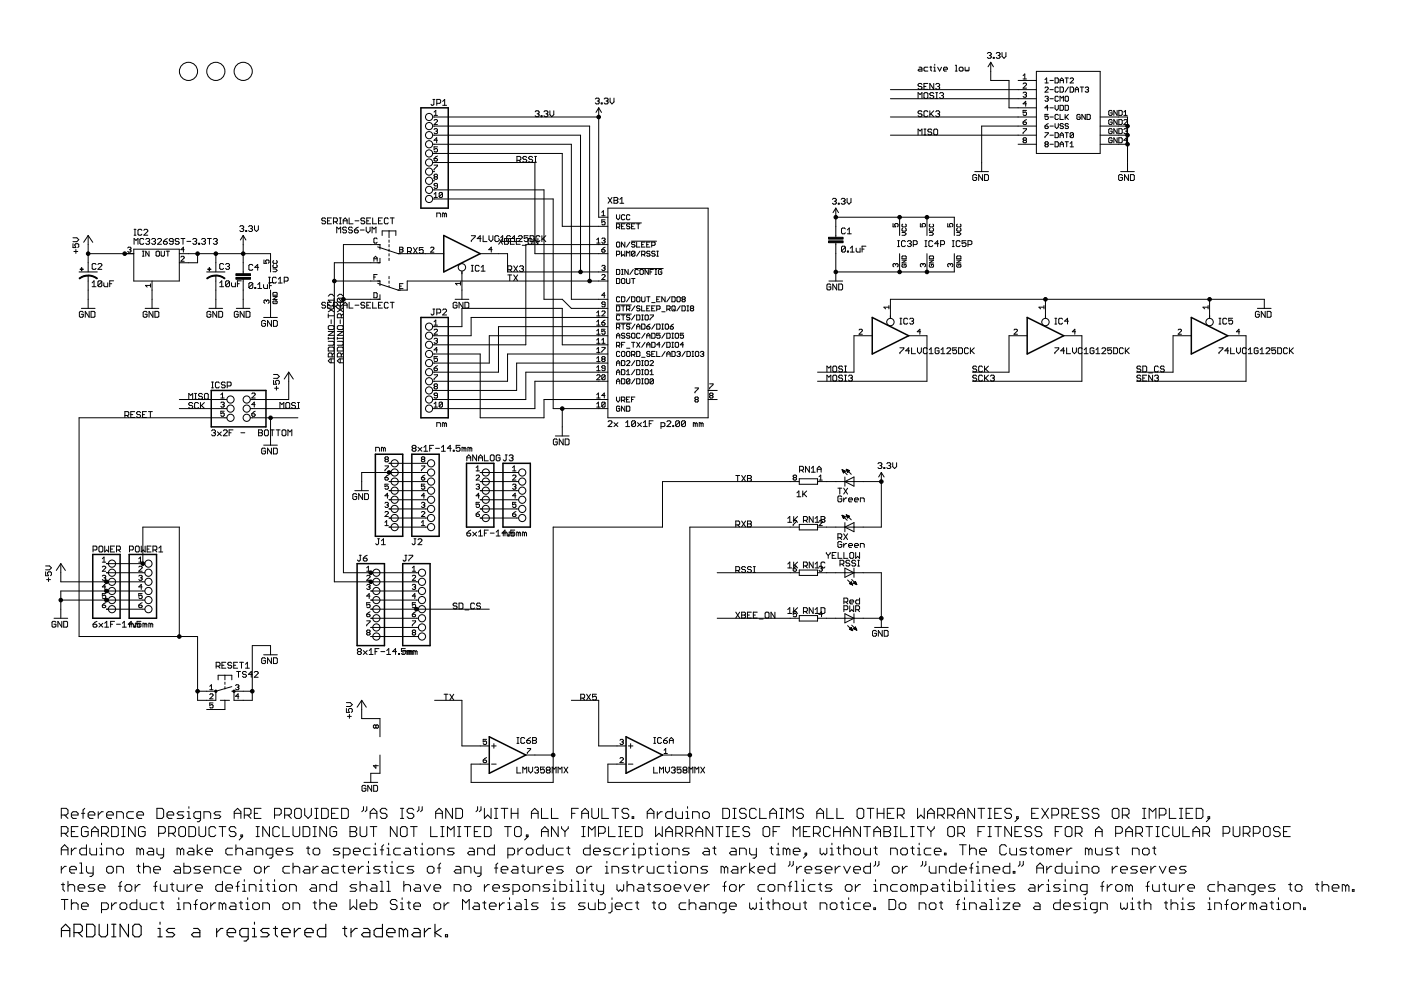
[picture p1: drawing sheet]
<svg xmlns="http://www.w3.org/2000/svg" width="297mm" height="210mm" viewBox="0 0 297 210" stroke-linecap="round" stroke-linejoin="round" font-family="sans-serif">
<g fill="#000" stroke="#000" stroke-width=".21">
<path d="M188.8 19h27.1zM194.6 17.9v.2zM194.6 18.1l.3 .2zM194.6 19.6l.5 .4zM194.9 14.7l-.3 .2zM194.9 17.7l-.3 .2zM194.9 18.3h.4zM194.6 18.7l.3 .2zM194.9 14.2h.4zM194.6 14.9l.3 .2zM194.9 14.7h.6zM194.9 17.7h.4z"/>
<path d="M195.3 18.3l.2 .2zM194.9 18.9h.4zM195.3 14.2l.2 .3zM195.3 17.7l.2 .2zM195.5 18.5v.2zM195.5 18.7l-.2 .2zM195.5 19.6v1.3zM195.5 14.5v.6zM194.9 15.1h.6zM195.9 17.7v1.2zM195.9 18.9h.8zM195.9 18.3h.4z"/>
<path d="M195.9 19.8v.9zM195.9 14.5v.4zM195.9 14.9l.2 .2zM195.9 19.8l.2-.2zM196.1 14.2l-.2 .3zM196.1 15.1h.6zM196.1 19.6h.4zM195.9 17.7h.8zM196.5 19.6l.2 .2zM196.1 14.2h.6zM197.1 17.7v1.2zM197.1 17.7l.9 1.2z"/>
<path d="M197.1 19.8v.2zM197.1 14.2h.4zM197.1 19.8l.3-.2zM197.4 14.1v.8zM197.4 14.9l.1 .2zM197.4 19.6h.4zM198 17.7v1.2zM197.8 19.6l.2 .2zM198 14.2h.2zM198 15.1h.4zM198.2 14.2v.9zM198.2 13.6v.2z"/>
<path d="M198.4 17.9l.2-.2zM198.4 19.6h.4zM198.6 17.7h.4zM198.4 18.7l.2 .2zM198.8 14.2l.4 .9zM199 17.7l.2 .2zM198.8 18.3h.2zM199 18.3l.2 .2zM198.6 18.9h.4zM199.2 17.9v.2zM199 18.3l.2-.2zM199.2 18.5v.2z"/>
<path d="M199 18.9l.2-.2zM199.2 19.8l.2-.2zM199.6 14.2l-.4 .9zM199.4 19.6h.4zM199.8 19.6l.2 .2zM200 19.8v.2zM200 14.5v.4zM200 14.5l.3-.3zM200 14.9l.3 .2zM200.3 14.2h.4zM200.3 15.1h.4zM200.7 14.2l.2 .3z"/>
<path d="M200.9 14.5v.2zM200 14.7h.9zM202.5 13.8h.3zM202.5 15.1h.4zM202.8 13.8v1.3zM203.4 14.5v.4zM203.4 14.9l.2 .2zM203.6 15.1h.4zM203.6 14.2l-.2 .3zM204 15.1l.2-.2zM203.6 14.2h.4zM204.2 14.5v.4z"/>
<path d="M204 14.2l.2 .3zM204.6 14.2v.7zM204.6 14.9l.2 .2zM204.8 15.1l.2-.2zM205 14.9l.2 .2zM205.2 15.1l.2-.2zM205.4 14.2v.7zM209.3 11.3l.2-.2zM209.5 11.1h.5zM209.3 12.2l.2 .2zM210 11.1l.2 .2zM209.8 11.7h.2z"/>
<path d="M210 11.7l.2 .3zM209.5 12.4h.5zM210.1 13.2v1.9zM210.1 13.2l-.6 1zM210.1 15.1v2zM210.2 11.3v.2zM210 11.7l.2-.2zM210.2 12v.2zM210 12.4l.2-.2zM210.6 12.2v.2zM210.6 12.2h.2zM210.1 13.2l.5 1z"/>
<path d="M210.8 12.2v.2zM210.6 12.4h.2zM211.4 11.1l-.2 .2zM211.4 11.1h.4zM211.2 12.2l.2 .2zM211.8 11.1l.2 .2zM211.6 11.7h.2zM211.8 11.7l.2 .3zM211.4 12.4h.4zM212 11.3v.2zM212 11.5l-.2 .2zM212 12v.2z"/>
<path d="M212 12.2l-.2 .2zM212.4 11.1v.9zM212.4 12l.5 .4zM213.3 12l-.4 .4zM213.3 11.1v.9zM213.9 17.1v5.8zM210.1 17.1h3.8zM215.9 17.1h3.8zM215.9 19h3.8zM216.9 16l.4-.3zM216.9 16.7h.7zM216.9 18.7l.7-.7z"/>
<path d="M216.9 19.7l.2-.1zM217.1 17.6l-.2 .2zM217.1 19.6h.4zM217.3 15.7v1zM217.1 17.6h.4zM217.5 19.6l.1 .1zM216.9 18.7h.7zM217.6 17.8v.2zM217.5 17.6l.1 .2zM217.6 19.7v.2zM217.6 19.9l-.1 .2zM219.7 15.1v17.4z"/>
<path d="M221.6 16.9l.3-.4zM221.6 17.6h.6zM222.2 18.8l-.6 .7zM221.7 18.5l-.1 .1zM221.9 16.5v1.1zM221.7 18.5h.4zM221.6 19.5h.6zM222.2 18.6v.2zM222.1 18.5l.1 .1zM222.6 17.1h.7zM222.6 19h.7zM223.7 16.5v1.1z"/>
<path d="M223.7 17.6h.5zM223.7 18.6v.7zM223.7 19.3l.2 .2zM223.9 18.5l-.2 .1zM223.9 19.5h.3zM224.2 17.6l.2-.2zM223.7 16.5h.5zM223.9 18.5h.3zM224.4 19.3l-.2 .2zM224.4 16.7v.7zM224.2 16.5l.2 .2zM224.2 18.5l.2 .1z"/>
<path d="M224.7 16.9v.7zM224.7 16.9l.4-.4zM224.7 17.1h.8zM224.7 18.5v1zM224.7 19.5h.6zM225.1 16.5l.4 .4zM225.3 19.5l.2-.2zM224.7 18.5h.6zM225.5 16.9v.7zM225.5 18.6v.7zM225.3 18.5l.2 .1zM225.8 16.5h.7z"/>
<path d="M226.5 18.5l-.7 1zM226.2 16.5v1.1zM226.9 17.6l.7-.7zM226.9 18.5v1zM226.9 19.5h.5zM227.1 16.5l-.2 .2zM227.1 16.5h.3zM227.4 19.5l.2-.2zM226.9 18.5h.5zM226.9 17.6h.7zM227.6 16.7v.2zM227.4 16.5l.2 .2z"/>
<path d="M227.6 18.6v.7zM227.4 18.5l.2 .1zM228 18.8v.7zM228.3 18.5l-.3 .3zM228 19h.7zM228.3 18.5l.4 .3zM228.7 18.8v.7zM229 18.5h.7zM229.4 18.5v1zM230.1 18.6l.2-.1zM230.3 18.5h.3zM230.1 19.3l.2 .2z"/>
<path d="M230.6 18.5l.2 .1zM230.4 19h.2zM230.6 19l.2 .2zM230.3 19.5h.3zM230.8 18.6v.2zM230.8 18.8l-.2 .2zM230.8 19.2v.1zM230.8 19.3l-.2 .2zM219.7 15.1h13.6zM91.4 22.1l.2 .2zM91.6 22.3h.2zM91.8 22.3l.2-.2z"/>
<path d="M91.8 21.1h.4zM92 21.1v1zM92 23.8l.4-.4zM92 24.5h.8zM92 26.4l.8-.7zM92 27.5l.2-.2zM92 29.7h.8zM92 31.1v.6zM92 31.7l.4-.2zM92 33.6v.4zM92 34l.2 .1zM92 35h.8z"/>
<path d="M92 35.9v.2zM92 37.1l.2-.2zM92 37.7v.1zM92 37.7l.2-.2zM92 37.1v.2zM92 39.8l.2 .1zM92 39.1v.1zM92 39.2l.2 .2zM91.7 24.8h.4zM91.7 26.7h.4zM91.7 28.7h.4zM91.7 30.6h.4z"/>
<path d="M91.7 32.5h.4zM91.7 34.5h.4zM91.7 36.4h.4zM91.7 38.3h.4zM92.1 26.7h32.9zM92.1 28.7h31zM92.1 30.6h29zM92.1 32.5h27.1zM92.1 34.5h21.3zM92.1 24.8h34.8zM92 25.5l.2-.1zM92.2 27.3h.4z"/>
<path d="M92 28.2l.2 .1zM92 32l.2 .2zM92.2 34.1h.4zM92.2 36.9h.4zM92 37.8l.2 .2zM92 37.3l.2 .2zM92.2 37.5h.4zM92.2 39.9h.4zM92 39.1l.2-.2zM92.2 39.4h.6zM92.4 23.4v1.1zM92.4 31.5h.2z"/>
<path d="M92 33.6l.4-.3zM92.2 25.4h.4zM92.6 27.3l.2 .2zM92.4 27.8h.2zM92.6 27.8l.2 .2zM92.2 28.3h.4zM92.6 29.2v1.1zM92 29.7l.6-.5zM92.6 31.5l.2 .2zM92.2 32.2h.4zM92.6 34.1l.2-.1zM92 33.6h.6z"/>
<path d="M92.6 36.9l.2 .2zM92.6 37.5l.2 .2zM92.2 38h.4zM92.6 39.9l.2-.1zM92.2 38.9h.4zM92.6 21.1v1.2zM92.6 21.1h.6zM92 26.4h.8zM92.8 25.5v.2zM92.6 25.4l.2 .1zM92.8 27.5v.1zM92.8 27.6l-.2 .2z"/>
<path d="M92.8 28v.2zM92.8 28.2l-.2 .1zM92 31.1h.8zM92.8 31.7v.3zM92.8 32l-.2 .2zM92.4 33.3l.4-.2zM92.8 33.8v.2zM92.6 33.6l.2 .2zM92.8 35v.2zM92.8 35.2l-.8 .7zM92.8 37.1v.2zM92.8 37.3l-.2 .2z"/>
<path d="M92.8 37.7v.1zM92.8 37.8l-.2 .2zM92.8 39.1v.7zM92.6 38.9l.2 .2zM93.2 21.1l.2 .2zM92.6 21.9h.6zM93.4 21.3v.4zM93.4 21.7l-.2 .2zM94.3 21.1l-.4 .4zM93.9 22.3h.8zM94.3 21.1v1.2zM109.6 33.2v1.2z"/>
<path d="M109.6 33.2h.6zM110 34l.4 .4zM110.2 33.2l.2 .2zM109.6 34h.6zM110.4 33.4v.4zM110.4 33.8l-.2 .2zM110.8 33.4v.2zM110.8 33.6l.3 .2zM111.1 33.2l-.3 .2zM111.1 33.8h.4zM110.8 34.2l.3 .2zM111.1 33.2h.4z"/>
<path d="M111.5 33.8l.2 .2zM111.1 34.4h.4zM111.5 33.2l.2 .2zM111.7 34v.2zM111.5 34.4l.2-.2zM112.1 33.4v.2zM112.1 33.6l.2 .2zM112.3 33.2l-.2 .2zM112.3 33.8h.4zM112.1 34.2l.2 .2zM112.3 33.2h.4zM112.7 33.8l.2 .2z"/>
<path d="M112.3 34.4h.4zM112.7 33.2l.2 .2zM112.9 34v.2zM112.7 34.4l.2-.2zM113.3 34.4h.4zM113.3 33.2h.4zM113.4 34.5v19.3zM113.7 23.5l-.2 .2zM113.5 33.2v1.2zM113.7 23.5h.4zM113.5 24.5l.2 .2zM114.1 23.5l.2 .2z"/>
<path d="M113.9 24.1h.2zM114.1 24.1l.2 .2zM113.7 24.7h.4zM114.3 23.7v.2zM114.1 24.1l.2-.2zM114.3 24.3v.2zM114.3 24.5l-.2 .2zM114.7 24.5v.2zM114.7 24.5h.2zM114.9 24.5v.2zM114.7 24.7h.2zM115.3 23.7l.2-.2z"/>
<path d="M115.5 23.5h.5zM115.3 24.5l.2 .2zM116 23.5l.2 .2zM115.8 24.1h.2zM116 24.1l.2 .2zM115.5 24.7h.5zM116.2 23.7v.2zM116.2 23.9l-.2 .2zM116.2 24.3v.2zM116.2 24.5l-.2 .2zM116.6 23.5v.8zM116.6 24.3l.4 .4z"/>
<path d="M117 24.7l.4-.4zM117.4 23.5v.8zM119.2 32.5v15.5zM121.1 30.6v32.9zM123.1 28.7v29zM125 26.7v32.9zM126.2 21l.2-.2zM126.4 20.8h.5zM126.2 21.8l.2 .2zM126.9 20.8l.1 .2zM126.6 21.4h.3zM126.9 21.4l.1 .2z"/>
<path d="M126.4 22h.5zM126.9 22.9v1.9zM126.9 22.9l-.5 .9zM126.9 24.8v21.3zM127 21v.2zM127 21.2l-.1 .2zM127 21.6v.2zM127 21.8l-.1 .2zM127.5 21.8v.2zM127.5 21.8h.2zM126.9 22.9l.6 .9zM127.7 21.8v.2z"/>
<path d="M127.5 22h.2zM128.1 21l.2-.2zM128.3 20.8h.4zM128.1 21.8l.2 .2zM128.7 20.8l.2 .2zM128.5 21.4h.2zM128.7 21.4l.2 .2zM128.3 22h.4zM128.9 21v.2zM128.9 21.2l-.2 .2zM128.9 21.6v.2zM128.9 21.8l-.2 .2z"/>
<path d="M129.3 20.8v.8zM129.3 21.6l.5 .4zM129.8 22l.4-.4zM130.2 20.8v.8zM188.8 28.7h27.1zM188.8 20.9h27.1zM188.8 24.8h27.1zM194.6 27.4v1.2zM194.6 27.4l.5 .4zM194.6 19.6v1.3zM194.6 23.7v.2zM194.6 23.9l.3 .2z"/>
<path d="M194.9 23.5l-.3 .2zM194.9 24.1h.4zM194.6 24.5l.3 .2zM195.1 27.8l.4-.4zM195.1 20l.4-.4zM194.9 23.5h.4zM195.3 24.1l.2 .2zM194.9 24.7h.4zM195.5 27.4v1.2zM195.3 23.5l.2 .2zM195.5 24.3v.2zM195.5 24.5l-.2 .2z"/>
<path d="M195.9 28.6h.4zM195.9 27.4h.4zM195.9 20.7l.2 .2zM195.9 23.7v.8zM195.9 24.5l.2 .2zM196.1 27.4v1.2zM196.1 20.9h.4zM196.1 23.5l-.2 .2zM196.1 24.7h.4zM196.5 20.9l.2-.2zM196.1 23.5h.4zM196.5 24.7l.2-.2z"/>
<path d="M196.7 27.6v.2zM196.7 27.8l.2 .2zM196.7 19.8v.9zM196.5 23.5l.2 .2zM196.9 27.4l-.2 .2zM196.9 28h.5zM196.7 28.4l.2 .2zM197.1 20l.3 .3zM197.1 23.5v1.2zM197.1 24.3l.9-.8zM196.9 27.4h.5zM197.4 28l.1 .2z"/>
<path d="M196.9 28.6h.5zM197.4 20.3h.4zM197.1 20.7l.3 .2zM197.4 24.1l.6 .6zM197.4 27.4l.1 .2zM197.5 28.2v.2zM197.5 28.4l-.1 .2zM197.8 20.3l.2 .2zM197.4 20.9h.4zM198 27.6v.8zM198 28.4l.2 .2zM198 20.5v.2z"/>
<path d="M197.8 20.9l.2-.2zM198.2 27.4l-.2 .2zM198.2 28.6h.4zM198.4 20.9h.4zM198.4 23.7l.2-.2zM198.2 27.4h.4zM198.6 28.6l.2-.2zM198.6 19.6v1.3zM198.6 23.5h.4zM198.4 24.5l.2 .2zM198.8 27.6v.8zM198.6 27.4l.2 .2z"/>
<path d="M199 23.5l.2 .2zM198.8 24.1h.2zM199 24.1l.2 .2zM198.6 24.7h.4zM199.2 23.7v.2zM199 24.1l.2-.2zM199.2 24.3v.2zM199 24.7l.2-.2zM199.2 20.7l.2 .2zM199.6 20.3h.2zM199.8 20.3l.2 .2zM199.4 20.9h.4z"/>
<path d="M200 20l-.2 .3zM200 20.5v.2zM199.8 20.9l.2-.2zM206.2 37.2v.9zM206.2 38.1l.3 .2zM206.5 37l-.3 .2zM206.5 38.3h.4zM206.7 36.4h2.9zM206.5 37h.4zM206.9 38.3l.2-.2zM206.9 37l.2 .2zM207.1 37.7v.4z"/>
<path d="M206.7 37.7h.4zM207.5 37v1.3zM207.5 37l.8 1.3zM208.1 34.5v1.9zM208.1 26.7v7.8zM208.3 37v1.3zM208.7 37v1.3zM208.7 38.3h.7zM209.4 38.3l.2-.2zM208.7 37h.7zM209.6 37.2v.9zM209.4 37l.2 .2z"/>
<path d="M213.9 22.9h2zM215.9 20.9h3.8zM215.9 22.9h3.8zM215.9 24.8h3.8zM215.9 26.7h3.8zM215.9 28.7h3.8zM215.9 30.6h3.8zM208.1 26.7h7.8zM216.9 22h.7zM216.9 23.4v.5zM216.9 23.9l.4-.1zM216.9 25.9v.3z"/>
<path d="M216.9 26.2l.2 .2zM216.9 27.3h.7zM216.9 28.2v.1zM216.9 29.4l.2-.2zM216.9 29.9v.2zM216.9 29.9l.2-.2zM216.9 29.4v.2zM216.9 20.4l.2 .2zM216.9 24.3l.2 .2zM217.1 26.4h.4zM217.1 29.2h.4zM216.9 30.1l.2 .2z"/>
<path d="M216.9 29.6l.2 .1zM217.1 29.7h.4zM217.3 23.8h.2zM217.3 25.5l-.4 .4zM217.3 20.1h.2zM217.5 20.1l.1 .2zM217.1 20.6h.4zM217.5 21.5v1zM216.9 22l.6-.5zM217.5 23.8l.1 .1zM217.1 24.5h.4zM217.6 26.2l-.1 .2z"/>
<path d="M216.9 25.9h.6zM217.5 29.2l.1 .2zM217.5 29.7l.1 .2zM217.1 30.3h.4zM217.6 20.3v.1zM217.6 20.4l-.1 .2zM216.9 23.4h.7zM217.6 23.9v.4zM217.6 24.3l-.1 .2zM217.3 25.5l.3-.1zM217.6 26.1v.1zM217.5 25.9l.1 .2z"/>
<path d="M217.6 27.3v.2zM216.9 28.2l.7-.7zM217.6 29.4v.2zM217.6 29.6l-.1 .1zM217.6 29.9v.2zM217.6 30.1l-.1 .2zM219.7 32.5h13.6zM221.7 20.4l-.1 .2zM221.6 22.9h.6zM221.6 24.3v.5zM221.6 24.8l.3-.2zM221.6 26.7v.4z"/>
<path d="M221.6 27.1l.1 .2zM221.6 28.1h.6zM221.6 29v.2zM221.7 30.1l-.1 .1zM221.6 30.8v.1zM221.7 30.6l-.1 .2zM221.6 30.2v.2zM221.7 20.4h.4zM221.6 21.3l.1 .2zM221.6 25.1l.1 .2zM221.7 27.3h.4zM221.7 30.1h.4z"/>
<path d="M221.6 30.9l.1 .2zM221.6 30.4l.1 .2zM221.7 30.6h.4zM221.9 24.6h.2zM221.6 26.7l.3-.3zM222.1 20.4l.1 .2zM221.9 20.9h.2zM222.1 20.9l.1 .2zM221.7 21.5h.4zM222.1 22.3v1.1zM221.6 22.9l.5-.6zM222.1 24.6l.1 .2z"/>
<path d="M221.7 25.3h.4zM222.1 27.3l.1-.2zM221.6 26.7h.5zM222.1 30.1l.1 .1zM222.1 30.6l.1 .2zM221.7 31.1h.4zM222.2 20.6v.2zM222.2 20.8l-.1 .1zM222.2 21.1v.2zM222.2 21.3l-.1 .2zM221.6 24.3h.6zM222.2 24.8v.3z"/>
<path d="M222.2 25.1l-.1 .2zM221.9 26.4l.3-.2zM222.2 26.9v.2zM222.1 26.7l.1 .2zM222.2 28.1v.2zM222.2 28.3l-.6 .7zM222.2 30.2v.2zM222.2 30.4l-.1 .2zM222.2 30.8v.1zM222.2 30.9l-.1 .2zM222.6 20.9h.7zM222.6 22.9h.7z"/>
<path d="M222.6 24.8h.7zM222.6 26.7h.7zM222.6 28.7h.7zM222.6 30.6h.7zM223.7 20.6v.7zM223.7 21.3l.2 .2zM223.7 22.3v.8zM223.7 23.1l.3 .3zM223.7 24.4v.7zM223.7 25.1l.2 .2zM223.7 26.2v.7zM223.7 26.9l.3 .4z"/>
<path d="M223.7 28.1v1.1zM223.7 29.2h.5zM223.7 30.1v1zM223.7 31.1h.5zM223.9 20.4l-.2 .2zM223.9 21.5h.3zM223.9 24.3l-.2 .1zM223.9 25.3h.3zM224 23.4l.4-.3zM224.4 26.9l-.4 .4zM223.9 20.4h.3zM224.2 21.5l.2-.2z"/>
<path d="M223.9 24.3h.3zM224.4 25.1l-.2 .2zM224.2 29.2l.2-.2zM223.7 28.1h.5zM224.4 30.9l-.2 .2zM223.7 30.1h.5zM224.2 20.4l.2 .2zM224.4 22.3v.8zM224.2 24.3l.2 .1zM224.4 26.2v.7zM224.4 28.3v.7zM224.2 28.1l.2 .2z"/>
<path d="M224.4 30.2v.7zM224.2 30.1l.2 .1zM224.7 20.4v1.1zM224.7 20.4l.4 .4zM224.7 22.3v1.1zM224.7 23.4h.6zM224.7 24.3v1zM224.7 25.3h.8zM224.7 26.4v.1zM224.7 26.5l.2 .2zM224.7 28.5v.7zM224.7 28.5l.4-.4z"/>
<path d="M224.7 28.7h.8zM224.7 30.4v.7zM224.7 30.4l.4-.3zM224.7 30.6h.8zM224.7 26.4l.2-.2zM224.9 26.7h.4zM224.7 27.1l.2 .2zM225.5 20.4l-.4 .4zM225.1 28.1l.4 .4zM225.1 30.1l.4 .3zM225.3 23.4l.2-.2zM224.7 22.3h.6z"/>
<path d="M224.9 26.2h.4zM225.3 26.7l.2 .2zM224.9 27.3h.4zM225.5 20.4v1.1zM225.5 22.5v.7zM225.3 22.3l.2 .2zM225.3 26.2l.2 .2zM225.5 26.9v.2zM225.3 27.3l.2-.2zM225.5 28.5v.7zM225.5 30.4v.7zM225.8 20.6v.7z"/>
<path d="M225.8 21.3l.2 .2zM225.8 22.3v1.1zM225.8 23.4h.6zM225.8 24.3v1zM226.5 24.3l-.7 .7zM225.8 26.4v.1zM225.8 26.5l.2 .2zM225.8 28.1h.7zM225.8 30.1h.7zM226 20.4l-.2 .2zM226 21.5h.4zM226 24.8l.5 .5z"/>
<path d="M226 26.2l-.2 .2zM226 26.7h.4zM225.8 27.1l.2 .2zM226.2 28.1v1.1zM226.2 30.1v1zM226 20.4h.4zM226.4 21.5l.1-.2zM226.4 23.4l.1-.2zM225.8 22.3h.6zM226 26.2h.4zM226.4 26.7l.1 .2zM226 27.3h.4z"/>
<path d="M226.5 20.6v.7zM226.4 20.4l.1 .2zM226.5 22.5v.7zM226.4 22.3l.1 .2zM226.4 26.2l.1 .2zM226.5 26.9v.2zM226.5 27.1l-.1 .2zM226.9 28.3v.7zM226.9 28.3l.2-.2zM227.6 28.3l-.7 .7zM226.9 30.4l.3-.3zM226.9 31.1h.7z"/>
<path d="M227.1 28.1h.3zM226.9 29l.2 .2zM227.2 30.1v1zM227.4 28.1l.2 .2zM227.1 29.2h.3zM227.6 28.3v.7zM227.4 29.2l.2-.2zM228.3 24.4v.7zM228.3 25.1l.2 .2zM228.5 24.3l-.2 .1zM228.5 25.3h.4zM228.5 24.3h.4z"/>
<path d="M229 25.1l-.1 .2zM228.9 24.3l.1 .1zM229 24.8v.3zM228.7 24.8h.3zM229.4 24.3v1zM229.4 24.3l.7 1zM230.1 24.3v1zM230.5 24.3v1zM230.5 25.3h.5zM231.2 25.1l-.2 .2zM230.5 24.3h.5zM231.2 24.4v.7z"/>
<path d="M231 24.3l.2 .1zM233.3 15.1v17.4zM235.1 29.4v.7zM235.1 30.1l.2 .2zM235.1 27.5v.7zM235.1 28.2l.2 .1zM235.1 25.5v.7zM235.1 26.2l.2 .2zM235.1 23.6v.7zM235.1 24.3l.2 .2zM235.3 29.2l-.2 .2zM235.3 30.3h.3z"/>
<path d="M235.1 27.5l.2-.2zM235.3 28.3h.3zM235.1 25.5l.2-.1zM235.3 26.4h.3zM235.1 23.6l.2-.2zM235.3 24.5h.3zM235.3 29.2h.3zM235.6 30.3l.2-.2zM235.3 27.3h.3zM235.6 28.3l.2-.1zM235.3 25.4h.3zM235.6 26.4l.2-.2z"/>
<path d="M235.3 23.4h.3zM235.6 24.5l.2-.2zM235.6 29.2l.2 .2zM235.8 29.7v.4zM235.4 29.7h.4zM235.6 27.3l.2 .2zM235.8 27.8v.4zM235.4 27.8h.4zM235.6 25.4l.2 .1zM235.8 25.9v.3zM235.4 25.9h.4zM235.6 23.4l.2 .2z"/>
<path d="M235.8 23.9v.4zM235.4 23.9h.4zM236.2 29.2v1.1zM236.2 29.2l.7 1.1zM236.2 27.3v1zM236.2 27.3l.7 1zM236.2 25.4v1zM236.2 25.4l.7 1zM236.2 23.4v1.1zM236.2 23.4l.7 1.1zM236.9 29.2v1.1zM236.9 27.3v1z"/>
<path d="M236.9 25.4v1zM236.9 23.4v1.1zM233.3 30.6h3.8zM233.3 28.7h3.8zM233.3 26.7h3.8zM233.3 24.8h3.8zM237.1 24.8h2zM237.1 26.7h2zM237.1 28.7h2zM237.1 30.6h2zM237.2 37.2v.9zM237.2 38.1l.2 .2z"/>
<path d="M237.2 29.2v1.1zM237.2 30.3h.5zM237.2 27.3v1zM237.2 28.3h.5zM237.2 25.4v1zM237.2 26.4h.5zM237.2 23.4v1.1zM237.2 24.5h.5zM237.4 37l-.2 .2zM237.4 38.3h.4zM237.6 36.4h2.9zM237.7 30.3l.2-.2z"/>
<path d="M237.2 29.2h.5zM237.7 28.3l.2-.1zM237.2 27.3h.5zM237.7 26.4l.2-.2zM237.2 25.4h.5zM237.7 24.5l.2-.2zM237.2 23.4h.5zM237.4 37h.4zM238 38.1l-.2 .2zM237.9 29.4v.7zM237.7 29.2l.2 .2zM237.9 27.5v.7z"/>
<path d="M237.7 27.3l.2 .2zM237.9 25.5v.7zM237.7 25.4l.2 .1zM237.9 23.6v.7zM237.7 23.4l.2 .2zM237.8 37l.2 .2zM238 37.7v.4zM237.6 37.7h.4zM238.3 29.7h.7zM238.3 27.5l.2-.2zM239 25.7l-.7 .7zM238.3 23.8l.3-.4z"/>
<path d="M238.3 24.5h.7zM238.4 37v1.3zM238.4 37l.8 1.3zM238.5 27.3h.3zM238.3 28.2l.2 .1zM238.3 25.5l.2-.1zM238.6 23.4v1.1zM238.8 29.2v1.1zM238.3 29.7l.5-.5zM238.8 27.3l.2 .2zM238.6 27.8h.2zM238.8 27.8l.2 .2z"/>
<path d="M238.5 28.3h.3zM238.5 25.4h.3zM239 27.5v.1zM239 27.6l-.2 .2zM239 28v.2zM239 28.2l-.2 .1zM238.3 26.4h.7zM239 25.5v.2zM238.8 25.4l.2 .1zM239.1 34.5v1.9zM239.1 24.8v5.8zM239.1 26.7v2z"/>
<path d="M239.1 28.7v1.9zM239.1 30.6v3.9zM239.2 37v1.3zM239.7 37v1.3zM239.7 38.3h.6zM240.3 38.3l.2-.2zM239.7 37h.6zM240.5 37.2v.9zM240.3 37l.2 .2zM15.5 51.7v.8zM15.5 52.5h.6zM15.5 51.2h.8z"/>
<path d="M15.7 53.3h.8zM15.9 51.9v.2zM15.9 51.9l.2-.2zM16.1 52.9v.8zM15.9 52.1l.2 .4zM16.1 51.7h.4zM16.7 50.8l-.4 .4zM15.5 50.4h.8zM16.5 51.7l.2 .2zM16.7 51.9v.4zM16.7 52.3l-.2 .2zM16.3 50.4l.4 .4z"/>
<path d="M16.8 57.7h3.8zM18.7 58.4v1.2zM18.7 55.7v2zM18.7 49.9v2zM18.7 49.9l-1 1.5zM18.7 51.9v1.9zM18.7 53.8v1.9zM19.9 59.5l-.4 .5zM19.5 56.1v.8zM19.5 56.9l.2 .2zM18.7 49.9l1 1.5zM19.7 55.9l-.2 .2z"/>
<path d="M19.7 57.1h.5zM19.9 59.5v1.3zM19.7 55.9h.5zM20.2 57.1l.2-.2zM20.2 55.9l.2 .2zM20.8 59.8l.2-.3zM20.8 57.1l.8-.8zM21 59.5h.4zM20.8 56.1l.2-.2zM21.4 59.5l.2 .3zM21 55.9h.4zM21.6 59.8v.8z"/>
<path d="M20.8 57.1h.8zM21.6 56.1v.2zM21.4 55.9l.2 .2zM22 60v.6zM23.3 59.5h.8zM26.4 53.8h2zM18.7 53.8h7.7zM27.1 52.6l.1-.2zM27.2 52.4h.4zM27.1 53.3l.1 .2zM27.6 52.4l.2 .2zM27.4 52.9h.2z"/>
<path d="M27.6 52.9l.2 .2zM27.2 53.5h.4zM27.8 52.6v.2zM27.8 52.8l-.2 .1zM27.8 53.1v.2zM27.8 53.3l-.2 .2zM28.4 52.8h9.6zM28.4 52.8v6.8zM28.4 50.6v1.2zM28.4 50.6l.4 .4zM28.4 49.9h.4zM28.4 48.6h.4z"/>
<path d="M28.6 48.6v1.3zM28.8 51l.5-.4zM29.3 50.6v1.2zM29.3 48.8v.9zM29.3 49.7l.2 .2zM29.5 48.6l-.2 .2zM29.5 49.9h.4zM29.7 50.8v.8zM29.7 51.6l.2 .2zM29.7 50.8l.2-.2zM29.9 51.8h.4zM29.5 48.6h.4z"/>
<path d="M29.9 49.9l.2-.2zM29.9 48.6l.2 .2zM30.2 54.3h.3zM30.2 53.3h.3zM29.9 50.6h.4zM30.5 51.6l-.2 .2zM30.4 53.3v1zM30.3 50.6l.2 .2zM30.5 49.9l.8-.9zM30.7 48.6l-.2 .2zM30.9 50.8l.2-.2zM30.9 53.3v1z"/>
<path d="M30.9 53.3l.7 1zM31.1 50.6h.4zM30.9 51.6l.2 .2zM30.7 48.6h.4zM30.5 49.9h.8zM31.3 48.8v.2zM31.1 48.6l.2 .2zM31.5 50.6l.2 .2zM31.3 51.2h.2zM31.5 51.2l.2 .2zM31.1 51.8h.4zM31.6 53.3v1z"/>
<path d="M31.7 50.8v.2zM31.7 51l-.2 .2zM31.7 51.4v.2zM31.7 51.6l-.2 .2zM32.2 50.8l.2-.2zM32.4 50.6h.4zM32.2 51.6l.2 .2zM32.8 50.6l.2 .2zM32.6 51.2h.2zM32.8 51.2l.2 .2zM32.4 51.8h.4zM33 50.8v.2z"/>
<path d="M32.8 51.2l.2-.2zM33 51.4v.2zM33 51.6l-.2 .2zM33.1 53.4v.7zM33.1 54.1l.2 .2zM33.1 53.4l.2-.1zM33.3 54.3h.3zM33.4 51.8l.8-.8zM33.4 50.8l.2-.2zM33.3 53.3h.3zM33.6 54.3l.2-.2zM33.8 53.4v.7z"/>
<path d="M33.6 53.3l.2 .1zM33.6 50.6h.4zM34.2 53.3v.8zM34.2 54.1l.1 .2zM33.4 51.8h.8zM34.2 50.8v.2zM34 50.6l.2 .2zM34.3 54.3h.4zM34.6 51.2v.4zM34.6 51.6l.3 .2zM34.7 54.3l.2-.2zM34.9 51.8h.4z"/>
<path d="M34.9 53.3v.8zM35.1 50.8l-.5 .4zM35.2 53.3h.7zM35.3 51.8l.2-.2zM34.6 51.2h.7zM35.1 50.8l.4-.2zM35.5 51.4v.2zM35.3 51.2l.2 .2zM35.6 53.3v1zM35.9 51.6l.2 .2zM35.9 50.8v.2zM35.9 51l.2 .2z"/>
<path d="M36.1 51.8h.4zM35.9 50.8l.2-.2zM36.1 51.2h.6zM36.5 51.8l.2-.2zM36.1 50.6h.4zM36.7 50.8v.8zM36.5 50.6l.2 .2zM37.1 50.8v.2zM37.1 51l.2 .2zM37.3 50.6l-.2 .2zM37.3 51.2h.5zM37.1 51.6l.2 .2z"/>
<path d="M37.3 50.6h.5zM37.8 51.2l.2 .2zM37.3 51.8h.5zM37.8 50.6l.2 .2zM38 51.4v.2zM38 51.6l-.2 .2zM38 52.8v6.8zM28.4 59.6h9.6zM38.4 52.9h.7zM38.4 55.4l.7-.7zM38.4 50.6h.8zM38.5 54.3l-.1 .2z"/>
<path d="M38.8 50.6v1.2zM38.9 52.4v1.1zM38.9 52.4l-.5 .5zM38.5 54.3h.4zM38.4 55.4h.7zM39.1 54.5v.2zM38.9 54.3l.2 .2zM39.6 51.2h.8zM38 53.8h2zM38 55.7h2zM40 53.8h1.9zM40 55.7h1.9z"/>
<path d="M40.9 50.8l.2-.2zM41.1 50.6h.4zM40.9 51.6l.2 .2zM41.5 50.6l.2 .2zM41.3 51.2h.2zM41.5 51.2l.2 .2zM41.1 51.8h.4zM41.7 50.8v.2zM41.7 51l-.2 .2zM41.7 51.4v.2zM41.7 51.6l-.2 .2zM41.9 53.8h3.9z"/>
<path d="M41.9 53.8v1.9zM42.1 51.6v.2zM42.1 51.6h.2zM42.3 51.6v.2zM42.1 51.8h.2zM42.7 50.8l.2-.2zM42.9 50.6h.5zM42.7 51.6l.2 .2zM43.4 50.6l.2 .2zM43.2 51.2h.2zM43.4 51.2l.2 .2zM42.9 51.8h.5z"/>
<path d="M43.6 50.8v.2zM43.6 51l-.2 .2zM43.6 51.4v.2zM43.6 51.6l-.2 .2zM43.8 57.7h3.9zM44 50.6h.8zM44.4 50.6v1.2zM45.2 50.8l.2-.2zM45.4 50.6h.4zM45.2 51.6l.2 .2zM45.8 58.4v1.2zM45.8 55.7v2z"/>
<path d="M45.8 53.8h5.8zM45.8 53.8v1.9zM45.8 50.6l.3 .2zM45.7 51.2h.1zM45.8 51.2l.3 .2zM45.4 51.8h.4zM46.1 50.8v.2zM46.1 51l-.3 .2zM46.1 51.4v.2zM46.1 51.6l-.3 .2zM46.6 60l.4-.5zM46.6 56.1v.8z"/>
<path d="M46.6 56.9l.2 .2zM46.6 56.1l.2-.2zM46.8 57.1h.4zM47 59.5v1.3zM46.8 55.9h.4zM47.2 57.1l.2-.2zM47.2 55.9l.2 .2zM47.8 59.8l.2-.3zM47.8 56.1l.2-.2zM48 59.5h.5zM48 55.9h.5zM47.8 56.9l.2 .2z"/>
<path d="M48.5 59.5l.2 .3zM48.5 55.9l.2 .2zM48.2 56.5h.3zM48.5 56.5l.2 .2zM48 57.1h.5zM48.7 59.8v.8zM48.7 56.1v.2zM48.7 56.3l-.2 .2zM48.7 56.7v.2zM48.7 56.9l-.2 .2zM49.1 60v.6zM50.3 59.5h.9z"/>
<path d="M50.8 48.1l.3-.2zM51.1 47.9h.4zM50.8 48.9l.3 .2zM51.5 47.9l.2 .2zM51.2 48.5h.3zM51.5 48.5l.2 .2zM51.1 49.1h.4zM51.6 55.7v2zM51.6 57.7v.3zM51.6 59.2v.4zM51.6 49.9v2zM51.6 49.9l-.6 1z"/>
<path d="M51.6 53.8v1.9zM51.6 51.9v1.9zM51.6 53.8h5.8zM51.7 48.1v.2zM51.5 48.5l.2-.2zM51.7 48.7v.2zM51.5 49.1l.2-.2zM52.1 48.9v.2zM52.1 48.9h.2zM51.6 49.9l.5 1zM52.3 48.9v.2zM52.1 49.1h.2z"/>
<path d="M52.7 48.1l.2-.2zM52.8 56.3v.8zM52.8 57.1l.2 .2zM52.9 47.9h.4zM52.7 48.9l.2 .2zM53 59.9h.4zM53 56.1l-.2 .2zM53 57.3h.4zM53.3 47.9l.2 .2zM53.1 48.5h.2zM53.3 48.5l.2 .2zM52.9 49.1h.4z"/>
<path d="M53.4 59.9l.2 .2zM53 56.1h.4zM53.4 57.3l.2-.2zM53.5 48.1v.2zM53.5 48.3l-.2 .2zM53.5 48.7v.2zM53.3 49.1l.2-.2zM53.4 56.1l.2 .2zM54 47.9v.8zM54 48.7l.4 .4zM54 56.7h.8zM54.4 49.1l.4-.4z"/>
<path d="M54.6 56.1v1.2zM54.6 56.1l-.6 .6zM54.8 47.9v.8zM55.1 59.9v1.3zM56 55.1v.7zM56 55.8h.5zM56.3 55.3v.2zM56.3 55.3l.2-.2zM56.3 55.5l.2 .3zM56.5 55.1h.4zM56.9 55.1l.1 .2zM56.9 58.8h.4z"/>
<path d="M57 55.3v.3zM57 55.6l-.1 .2zM57.1 59.9h.9zM57.4 53.8v3.9zM57.8 59v.8zM57.8 59.8l.2 .2zM57.9 57.6h.6zM57.9 56.3v.3zM57.9 56.6l.1 .1zM57.9 55.4v.3zM57.9 55.7l.1 .1zM57.8 59l.2-.2z"/>
<path d="M58 56.1l-.1 .2zM58 56.7h.6zM57.9 55.4l.1-.2zM58 55.8h.6zM58 58.8h.4zM58.5 57.6l.3-.3zM57.9 57h.6zM58.4 58.8l.2 .2zM58.6 56.7l.2-.1zM58.6 55.8l.2-.1zM58.5 57l.3 .3zM58.8 56.3v.3z"/>
<path d="M58.6 56.1l.2 .2zM58.8 55.4v.3zM58.6 55.2l.2 .2zM59 59.2l.4-.4zM59.4 58.8v1.2zM60.3 58.8h.6zM60.9 58.8l.2 .2zM60.3 59.6h.6zM61.1 59v.4zM61.1 59.4l-.2 .2zM68.2 46.4v.2zM68.2 46.6l.2 .2z"/>
<path d="M68.4 46.2l-.2 .2zM68.4 46.8h.4zM68.2 47.2l.2 .3zM68.4 46.2h.4zM68.8 46.8l.2 .2zM68.4 47.5h.4zM68.8 46.2l.2 .2zM69 47v.2zM68.8 47.5l.2-.3zM69.4 46.2v1.3zM69.4 47.5h.9zM69.4 46.8h.5z"/>
<path d="M69.4 46.2h.9zM70.7 46.2v1.3zM70.7 46.2h.6zM70.9 55.7v3.9zM70.9 59.6v63.8zM70.9 55.7h7.7zM71.1 47l.4 .5zM71.3 46.2l.2 .2zM70.7 47h.6zM71.4 48.2v1.2zM71.4 48.2l.4 .4zM71.5 46.4v.4z"/>
<path d="M71.5 46.8l-.2 .2zM71.8 48.6l.4-.4zM71.9 47.5h.5zM71.9 46.2h.5zM72.2 46.2v1.3zM72.2 48.2v1.2zM72.6 48.3v.3zM72.6 48.6l.3 .2zM72.8 46.6v.9zM72.8 46.6l.4-.4zM72.8 46.8h.8zM72.8 51.9v11.6z"/>
<path d="M72.6 48.3l.3-.1zM72.9 48.8h.4zM72.6 49.2l.3 .2zM73.2 46.2l.4 .4zM72.9 48.2h.4zM73.3 48.8l.2 .2zM72.9 49.4h.4zM73.3 48.2l.2 .1zM73.5 49v.2zM73.5 49.2l-.2 .2zM73.6 46.6v.9zM73.9 48.3v.3z"/>
<path d="M73.9 48.6l.2 .2zM74 46.2v1.3zM74 47.5h.8zM73.9 48.3l.2-.1zM74.1 48.8h.4zM73.9 49.2l.2 .2zM74.1 48.2h.4zM74.5 48.8l.2 .2zM74.1 49.4h.4zM74.5 48.2l.2 .1zM74.7 49v.2zM74.7 49.2l-.2 .2z"/>
<path d="M75.1 48.8v.4zM75.1 49.2l.3 .2zM75.3 46.8h.8zM75.4 49.4h.4zM75.5 48.3l-.4 .5zM75.8 49.4l.2-.2zM75.1 48.8h.7zM75.5 48.3l.5-.1zM76 49v.2zM75.8 48.8l.2 .2zM76.4 48.8h.8zM76.5 46.4v.2z"/>
<path d="M76.5 46.6l.2 .2zM76.7 46.2l-.2 .2zM76.7 46.8h.4zM76.5 47.2l.2 .3zM76.7 46.2h.4zM77.1 46.8l.2 .2zM76.7 47.5h.4zM77.1 46.2l.2 .2zM77.3 47v.2zM77.1 47.5l.2-.3zM77.6 48.2v.8zM77.6 49l.4 .4z"/>
<path d="M77.8 46.2v1.3zM77.8 47.5h.8zM77.8 46.8h.4zM78.5 49l-.5 .4zM78.5 48.2v.8zM77.8 46.2h.8zM78.6 55.7h2zM78.6 51.9h2zM78.6 59.6h2zM72.8 51.9h5.8zM70.9 59.6h7.7zM78.9 48.2v1.2z"/>
<path d="M78.9 48.2l.4 .4zM79 46.2v1.3zM79 47.5h.8zM79.3 54.7v.7zM79.6 54.3l-.3 .4zM79.3 54.9h.7zM79.3 50.7v.7zM79.3 51.4l.1 .1zM79.3 58.2v1.1zM79.3 58.2h.7zM79.3 58.7h.3zM79.3 48.6l.4-.4z"/>
<path d="M79.4 50.5l-.1 .2zM79.4 51.5h.4zM79.6 54.3l.4 .4zM79.7 48.2v1.2zM79.4 50.5h.4zM80 51.4l-.2 .1zM80 54.7v.7zM79.8 50.5l.2 .2zM80.2 46.2v1.3zM80.2 47.5h.9zM80.2 46.8h.5zM80.6 54.8v.9z"/>
<path d="M80.1 55.7h.5zM80.6 51.9v.9zM80.1 51.9h.5zM80.6 59.6v1zM80.1 59.6h.5zM81 49v.9zM81 49h1.5zM80.2 46.2h.9zM81.5 46.4v.8zM81.5 47.2l.2 .3zM81.5 46.4l.2-.2zM81.7 47.5h.4z"/>
<path d="M81.7 46.2h.4zM82.3 47.2l-.2 .3zM82.1 46.2l.2 .2zM82.5 51.9v.4zM82.5 50.9v.5zM82.5 49v1.4zM82.5 49h1.4zM82.5 53.8v.5zM82.5 54.8v.4zM82.5 52.8v.5zM82.5 58.6v.5zM82.7 46.2h.9z"/>
<path d="M83.2 46.2v1.3zM83.9 49v.9zM80.1 52.3l4.3 1.5zM84.7 52.4v1.1zM84.7 52.4h.6zM84.7 52.9h.6zM84.4 53.8h.5zM85.3 52.4l.1 .2zM85.3 52.9l.1 .2zM84.7 53.5h.6zM85.4 52.6v.2zM85.3 52.9l.1-.1z"/>
<path d="M85.4 53.1v.2zM85.3 53.5l.1-.2zM84.4 53.8h1.9zM86.3 59.6v1.9zM86.4 52.5v1.2zM86.4 52.5h.6zM86.8 53.3l.4 .4zM87 52.5l.2 .2zM86.4 53.3h.6zM87.2 52.7v.4zM87.2 53.1l-.2 .2zM87.7 52.5l.8 1.2z"/>
<path d="M88.5 52.5l-.8 1.2zM88.9 52.5v.6zM88.9 53.1l.4-.2zM88.9 53.5l.2 .2zM89.3 52.9h.2zM89.5 52.9l.2 .2zM89.1 53.7h.4zM88.9 52.5h.8zM89.7 53.1v.4zM89.5 53.7l.2-.2zM90.2 53.8h3.9zM86.3 53.8h3.9z"/>
<path d="M91.3 53.5l.7-.7zM91.5 52.4l-.2 .2zM91.5 52.4h.3zM91.3 53.5h.7zM92 52.6v.2zM91.8 52.4l.2 .2zM92 41.2l.4-.4zM92 41.9h.8zM91.7 40.3h.4zM91.7 42.2h.4zM92.1 42.2h25.2zM92.1 40.3h23.2z"/>
<path d="M92.4 40.8v1.1zM92.6 45.2v.8zM92.6 45.2h.6zM93.1 41v.7zM93.1 41l.2-.2zM93.8 41l-.7 .7zM93.2 45.2l.2 .2zM93.3 40.8h.3zM93.1 41.7l.2 .2zM93.4 45.4v.6zM93.6 40.8l.2 .2zM93.3 41.9h.3z"/>
<path d="M93.8 41v.7zM93.6 41.9l.2-.2zM93.9 45.2v.8zM93.9 45.2h.2zM94.1 45.2l.2 .2zM94.3 45.4v.6zM94.3 45.4l.2-.2zM94.5 45.2l.2 .2zM94.7 45.4v.6zM97.9 57.5v.5zM99.9 50h.9zM99.9 51v.2z"/>
<path d="M99.9 57.5h.5zM99.9 56.3h.5zM100.1 56.3v1.2zM100.8 50v.2zM100.8 50.2l-.9 .8zM100.8 56.5v.8zM100.8 57.3l.2 .2zM101 56.3l-.2 .2zM101 57.5h.4zM101.2 50.6h.8zM101 56.3h.4zM101.4 57.5l.2-.2z"/>
<path d="M101.4 56.3l.2 .2zM101.8 50v1.2zM101.2 50.6l.6-.6zM102 56.7l.4-.4zM102 57.5h.8zM102.4 50v1.2zM102.4 51.2h.9zM102.4 56.3v1.2zM103.6 52.9h.8zM103.7 50v.8zM103.7 50.8l.4 .4zM104.5 50.8l-.4 .4z"/>
<path d="M104.2 52.4v1.1zM104.2 52.4l-.6 .5zM104.5 50v.8zM104.9 50.2v.8zM104.9 51l.2 .2zM105.1 50l-.2 .2zM105.1 51.2h.4zM105.1 50h.4zM105.5 51.2l.2-.2zM101.8 53.8h3.9zM105.7 53.8h1.9zM105.7 50.6l.9 1.2z"/>
<path d="M105.5 50l.2 .2zM106.6 50l-.4 .4zM106.2 51.2h.8zM106.6 50.6l-.9 1.2zM106.6 50v1.2zM107 50.6v1.2zM107 50.6h.6zM107 51.2h.6zM107.4 50.2v.8zM107.4 51l.2 .2zM107.6 50l-.2 .2zM107.6 51.2h.4z"/>
<path d="M107.6 50.6l.2 .2zM107.6 51.2l.2 .2zM107 51.8h.6zM107.6 53.8v3.9zM107.7 58.3h.8zM107.7 56.4v1.2zM107.7 56.4h.6zM107.8 50.8v.2zM107.8 51l-.2 .2zM107.8 51.4v.2zM107.8 51.6l-.2 .2zM107.6 50h.4z"/>
<path d="M108 51.2l.2-.2zM108.1 58.3v1.2zM108.1 57.2l.4 .4zM108.2 50.6v1.2zM108.2 51.8h.9zM108.2 51.2h.4zM108 50l.2 .2zM108.2 50.6v.4zM107.8 50.6h.4zM108.3 56.4l.2 .2zM107.7 57.2h.6zM108.5 56.6v.4z"/>
<path d="M108.5 57l-.2 .2zM108.6 50.4l.5-.4zM108.6 51.2h.9zM108.9 58.3l.8 1.2zM108.9 56.4l.8 1.2zM108.2 50.6h.9zM109.1 50v1.2zM109.5 50.6v1.2zM109.5 51.8h.8zM109.5 51.2h.4zM109.7 58.3l-.8 1.2zM109.7 56.4l-.8 1.2z"/>
<path d="M109.9 51.2l.8-.8zM110.1 50l-.2 .2zM110.2 56.6l.2-.2zM109.5 50.6h.8zM110.4 56.4h.4zM110.2 57.4l.2 .2zM110.1 50h.4zM109.9 51.2h.8zM110.7 50.2v.2zM110.5 50l.2 .2zM110.7 52h.8zM110.8 56.4l.2 .2z"/>
<path d="M110.6 57h.2zM110.8 57l.2 .2zM110.4 57.6h.4zM111 56.6v.2zM111 56.8l-.2 .2zM111 57.2v.2zM111 57.4l-.2 .2zM111.1 50v.6zM111.1 50.6l.5-.2zM111.1 51l.3 .2zM111.5 51.9h15.4zM111.6 50.4h.2z"/>
<path d="M111.8 50.4l.2 .2zM111.4 51.2h.4zM111.1 50h.9zM112 50.6v.4zM112 51l-.2 .2zM112 50.8v.8zM112 51.6l.2 .2zM112.2 50.6l-.2 .2zM112.2 51.8h.4zM112.4 50v1.2zM112.4 51.2h.6zM112.2 50.6h.4z"/>
<path d="M112.6 51.8l.2-.2zM112.8 50.8v.8zM112.6 50.6l.2 .2zM113 51.2l.2-.2zM112.4 50h.6zM113.2 50.2v.8zM113 50l.2 .2zM113.2 50.6v1.2zM113.2 50.6l.8 1.2zM113.4 53.8h13.5zM113.6 50.2v.8zM113.6 51l.3 .2z"/>
<path d="M113.9 50l-.3 .2zM113.9 51.2h.4zM114 50.6v1.2zM113.9 50h.4zM114.3 51.2l.2-.2zM114.3 50l.2 .2zM114.9 50v1.2zM114.9 50.8l.8-.8zM115.1 50.6l.6 .6zM115.3 40.3v23.2zM117.3 42.2v44.4zM119.2 48h7.7z"/>
<path d="M123.1 57.7h3.8zM107.6 57.7h15.5zM86.3 59.6h38.7zM126.5 50.8l.4-.3zM126.5 51.5h.7zM126.9 50.5v1zM126.9 46.1h2zM126.9 59.6h2zM126.9 57.7h2zM126.9 48h2zM126.9 53.8h2zM126.9 51.9h2z"/>
<path d="M125 59.6h1.9zM127.6 45l.3-.3zM127.6 45.7h.7zM127.6 59.3l.7-.7zM127.8 56.3l-.2 .2zM127.6 46.6v.5zM127.6 47.1l.3-.1zM127.6 52.9v.4zM127.6 53.3l.2 .2zM127.6 50.7l.2-.2zM127.8 58.2l-.2 .2zM127.8 56.3h.3z"/>
<path d="M127.6 57.1l.2 .2zM127.6 47.5l.2 .2zM127.8 53.5h.3zM127.8 50.5h.3zM127.6 51.4l.2 .1zM127.9 44.7v1zM127.9 47h.2zM127.9 52.6l-.3 .3zM127.8 58.2h.3zM128.1 56.3l.2 .2zM127.9 56.8h.2zM128.1 56.8l.2 .2z"/>
<path d="M127.8 57.3h.3zM128.1 47l.2 .1zM127.8 47.7h.3zM128.1 53.5l.2-.2zM127.6 52.9h.5zM128.1 50.5l.2 .2zM127.9 51h.2zM128.1 51l.2 .2zM127.8 51.5h.3zM127.6 59.3h.7zM128.3 58.4v.2zM128.1 58.2l.2 .2z"/>
<path d="M128.3 56.5v.1zM128.3 56.6l-.2 .2zM128.3 57v.1zM128.3 57.1l-.2 .2zM127.6 46.6h.7zM128.3 47.1v.4zM128.3 47.5l-.2 .2zM127.9 52.6l.4-.2zM128.3 53.1v.2zM128.1 52.9l.2 .2zM128.3 50.7v.1zM128.3 50.8l-.2 .2z"/>
<path d="M128.3 51.2v.2zM128.3 51.4l-.2 .1zM128.9 44.1v44.5zM128.9 41.9l.9 1.2zM129.8 41.9l-.9 1.2zM130.2 41.9v1.2zM130.2 41.9h.6zM130.2 42.5h.6zM130.7 47.3h5.3zM130.7 45.5v.7zM130.7 46.2l.4 .4zM130.7 59.1v1z"/>
<path d="M130.7 57.1v1.1zM130.7 58.2h.5zM130.7 47.5v1zM130.7 47.5h.5zM130.7 53.3v1zM130.7 53.3h.5zM130.7 51.5v.7zM130.7 52.2l.2 .2zM130.8 41.9l.2 .2zM130.8 42.5l.2 .2zM130.2 43.1h.6zM130.9 51.3l-.2 .2z"/>
<path d="M130.9 52.4h.3zM131 42.1v.2zM131 42.3l-.2 .2zM131 42.7v.2zM131 42.9l-.2 .2zM131.4 46.2l-.3 .4zM131.1 48.2l.3 .3zM130.7 59.1h.5zM131.2 58.2l.2-.2zM130.7 57.1h.5zM131.2 47.5l.2 .1zM130.7 48.2h.5z"/>
<path d="M131.2 53.3l.2 .1zM130.7 54h.5zM130.9 51.3h.3zM131.2 52.4l.2-.2zM131.4 45.5v.7zM131.4 59.2v.7zM131.2 59.1l.2 .1zM131.4 57.3v.7zM131.2 57.1l.2 .2zM131.4 47.6v.4zM131.4 48l-.2 .2zM131.4 53.4v.4z"/>
<path d="M131.4 53.8l-.2 .2zM131.4 51.5v.7zM131.2 51.3l.2 .2zM131.4 42.3l.4-.4zM131.4 43.1h.8zM131.8 45.7v.7zM131.8 46.4l.2 .2zM131.8 59.2v.7zM131.8 59.9l.2 .2zM131.8 58.2h.3zM131.8 57.1h.3zM131.8 47.5v1z"/>
<path d="M131.8 48.5h.7zM131.8 48h.3zM131.8 53.3v1zM131.8 54.3l.3-.3zM131.8 51.3v1.1zM131.8 51.3l.7 1.1zM131.8 41.9v1.2zM131.8 45.7l.2-.2zM132 46.6h.3zM131.8 59.2l.2-.1zM132 57.1v1.1zM132.1 54l.4 .3z"/>
<path d="M132 45.5h.3zM132.3 46.6l.2-.2zM132 59.1h.3zM132.3 45.5l.2 .2zM132.5 59.2v.7zM132.3 59.1l.2 .1zM132.5 57.1v1.1zM132.5 57.1l.7 1.1zM131.8 47.5h.7zM132.5 53.3v1zM132.5 51.3v1.1zM132.8 45.7v.7z"/>
<path d="M132.8 46.4l.2 .2zM132.8 59.1v.8zM132.8 59.9l.2 .2zM132.8 47.6v.2zM132.8 47.8l.2 .2zM132.8 53.3v1zM132.8 53.3l.4 .3zM133.5 51.3l-.7 1.1zM133 45.5l-.2 .2zM133 46.6h.4zM133 47.5l-.2 .1zM133 48h.4z"/>
<path d="M132.8 48.3l.2 .2zM133.2 57.1v1.1zM133.5 53.3l-.3 .3zM133 45.5h.4zM133.5 46.4l-.1 .2zM133 47.5h.4zM133.4 48l.1 .2zM133 48.5h.4zM133.4 45.5l.1 .2zM133.5 59.1v.8zM134.3 57.1l-.8 1.1zM133.4 47.5l.1 .1z"/>
<path d="M133.5 48.2v.1zM133.5 48.3l-.1 .2zM133.5 53.3v1zM133.9 51.1h5.3zM133.9 59.1h.7zM133.9 47.5v1zM133.9 48.5h.7zM133.9 48h.4zM133.9 53.4v.7zM133.9 53.4l.2-.1zM133.9 54.1l.7-.7zM133.9 51.5v.2z"/>
<path d="M133.9 51.7l.2 .2zM134.1 53.3h.3zM133.9 54.1l.2 .2zM133.9 51.5l.2-.2zM134.1 51.9h.3zM133.9 52.2l.2 .2zM134.4 53.3l.2 .1zM134.1 54.3h.3zM134.1 51.3h.3zM134.4 51.9l.2 .1zM134.1 52.4h.3zM134.6 56.9h6z"/>
<path d="M134.6 57.3v.7zM134.6 58l.2 .2zM133.9 47.5h.7zM134.6 53.4v.7zM134.4 54.3l.2-.2zM134.4 51.3l.2 .2zM134.6 52v.2zM134.4 52.4l.2-.2zM134.8 57.1l-.2 .2zM134.8 58.2h.3zM135 47.5h.7zM135.7 53.3l-.7 1z"/>
<path d="M135 51.3v1.1zM135 52.4h.7zM134.8 57.1h.3zM135.1 58.2l.2-.2zM135.1 57.1l.2 .2zM135.3 47.5v1zM135.7 57.3v.7zM135.7 58l.2 .2zM135.7 57.3l.2-.2zM135.9 58.2h.3zM136 53.3v1zM136 53.3h.6z"/>
<path d="M136 51.3v1.1zM136 52.4h.8zM136 51.9h.4zM135.9 57.1h.3zM136.2 58.2l.2-.2zM136.4 57.3v.7zM136.2 57.1l.2 .2zM136.4 54l.4 .3zM136.6 53.3l.2 .1zM136 54h.6zM136.8 57.1v1.1zM136.8 57.1l.7 1.1z"/>
<path d="M136.8 53.4v.4zM136.8 53.8l-.2 .2zM136 51.3h.8zM137.1 53.4v.2zM137.1 53.6l.2 .2zM137.1 51.3v1.1zM137.1 52.4h.7zM137.1 51.9h.4zM137.3 53.3l-.2 .1zM137.3 53.8h.3zM137.1 54.1l.2 .2zM137.5 57.1v1.1z"/>
<path d="M137.3 53.3h.3zM137.6 53.8l.2 .2zM137.3 54.3h.3zM137.8 57.1v1.1zM137.8 57.1h.7zM137.8 57.7h.4zM137.6 53.3l.2 .1zM137.8 54v.1zM137.8 54.1l-.2 .2zM137.1 51.3h.7zM138.2 53.4v.2zM138.2 53.6l.1 .2z"/>
<path d="M138.2 51.3v1.1zM138.2 51.3h.5zM138.3 53.3l-.1 .1zM138.3 53.8h.4zM138.2 54.1l.1 .2zM138.3 53.3h.4zM138.7 53.8l.2 .2zM138.3 54.3h.4zM138.7 51.3l.2 .2zM138.2 52h.5zM138.9 58.2h.3zM138.9 57.1h.3z"/>
<path d="M138.7 53.3l.2 .1zM138.9 54v.1zM138.7 54.3l.2-.2zM138.9 51.5v.4zM138.7 52l.2-.1zM139.1 57.1v1.1zM139.2 54.3h.4zM139.2 53.3h.4zM139.4 53.3v1zM139.6 57.3v.7zM139.6 58l.2 .2zM139.6 57.3l.2-.2z"/>
<path d="M139.8 58.2h.3zM139.8 57.1h.3zM140.1 58.2l.2-.2zM140.1 57.1l.2 .2zM140.3 57.7v.3zM140 57.7h.3zM128.9 44.1h21.2zM175.7 59.6h2.9zM176.5 42.3l.2-.2zM176.7 42.1h.4zM176.5 43.1l.2 .2zM177.1 42.1l.2 .2z"/>
<path d="M176.9 42.7h.2zM177.1 42.7l.2 .2zM176.7 43.3h.4zM177.2 48v1.9zM177.2 51.9v1.9zM177.2 49.9v.4zM177.2 51.5v.4zM177.2 57.7v1.9zM177.2 44.1v2zM177.2 44.1l-.6 1zM177.2 53.8v3.9zM177.2 46.1v1.9z"/>
<path d="M177.2 46.1h13.5zM177.3 42.3v.2zM177.3 42.5l-.2 .2zM177.3 42.9v.2zM177.1 43.3l.2-.2zM177.7 43.1v.2zM177.7 43.1h.2zM177.2 44.1l.6 1zM177.9 43.1v.2zM177.7 43.3h.2zM178.4 42.3l.2-.2zM178.4 52.4v.8z"/>
<path d="M178.4 52.4l.2-.2zM178.4 53.2l.8-.8zM178.4 48.5v.9zM178.4 49.4l.2 .2zM178.6 42.1h.4zM178.4 43.1l.2 .2zM178.6 52.2h.4zM178.4 53.2l.2 .2zM178.4 48.5l.2-.2zM178.6 49.6h.4zM179 42.1l.2 .2zM178.8 42.7h.2z"/>
<path d="M179 42.7l.2 .2zM178.6 43.3h.4zM179 52.2l.2 .2zM178.6 53.4h.4zM178.6 48.3h.4zM179 49.6l.2-.2zM179.2 42.3v.2zM179.2 42.5l-.2 .2zM179.2 42.9v.2zM179 43.3l.2-.2zM179.2 52.4v.8zM179.2 53.2l-.2 .2z"/>
<path d="M179 48.3l.2 .2zM179.6 42.1v.8zM179.6 42.9l.4 .4zM179.7 53.2v.2zM179.7 53.2h.2zM179.7 48.7l.4-.4zM179.7 49.6h.8zM179.9 53.2v.2zM179.7 53.4h.2zM180 43.3l.4-.4zM180.1 48.3v1.3zM180.3 52.6l.4-.4z"/>
<path d="M180.3 53.4h.8zM180.4 42.1v.8zM180.7 52.2v1.2zM181.5 52.6v.6zM181.5 53.2l.2 .2zM181.7 53.4h.7zM182.4 52.6v.8zM182.8 52.2v1.2zM182.8 52.2h.8zM182.8 52.8h.4zM189.3 56v.4zM189.3 56l.2-.1z"/>
<path d="M189.3 47.4v.7zM189.3 48.1h.6zM189.3 56.4l.2 .2zM189.5 55.9h.2zM189.7 55.9l.2 .1zM189.7 47.6v.2zM189.7 47.6l.2-.2zM189.9 56v.2zM189.9 56l.2-.1zM189.7 47.8l.2 .3zM189.9 47.4h.3zM190.1 55.9h.1z"/>
<path d="M190.2 55.9l.2 .1zM190.2 47.4l.2 .2zM190.3 52.3h.4zM190.3 51h.4zM190.4 56v.4zM190.2 56.6l.2-.2zM190.4 47.6v.3zM190.2 48.1l.2-.2zM190.5 51v1.3zM190.7 53.8v3.9zM190.7 46.1v3.8zM177.2 57.7h13.5z"/>
<path d="M190.7 46.1h5.8zM191.1 51.2v.9zM191.1 52.1l.2 .2zM191.2 56.2v.3zM191.2 56.5l.2 .1zM191.2 55.8l.9-.6zM191.2 54.9h.9zM191.2 54.4v.5zM191.2 49.9h.6zM191.2 48.6v.3zM191.2 48.9l.2 .1zM191.2 47.7v.3z"/>
<path d="M191.2 48l.2 .1zM191.3 51l-.2 .2zM191.3 52.3h.4zM191.4 56l-.2 .2zM191.4 56.6h.6zM191.4 54.3l-.2 .1zM191.4 48.4l-.2 .2zM191.4 49h.6zM191.4 47.5l-.2 .2zM191.4 48.1h.6zM191.7 56v.3zM191.3 51h.4z"/>
<path d="M191.7 52.3l.3-.2zM191.8 49.9l.3-.3zM191.2 49.3h.6zM191.7 51l.3 .2zM192 56.6l.1-.1zM191.7 56h.3zM191.4 54.3h.6zM192 49l.1-.1zM192 48.1l.1-.1zM192.1 56.2v.3zM192 56l.1 .2zM191.2 55.8h.9z"/>
<path d="M191.2 55.2h.9zM192.1 54.4v.5zM192 54.3l.1 .1zM191.8 49.3l.3 .3zM192.1 48.6v.3zM192 48.4l.1 .2zM192.1 47.7v.3zM192 47.5l.1 .2zM192.6 51l-.2 .2zM192.6 51h.4zM192.4 52.1l.2 .2zM193 51l.2 .2z"/>
<path d="M192.8 51.7h.2zM193 51.7l.2 .2zM192.6 52.3h.4zM193.2 51.2v.3zM193 51.7l.2-.2zM193.2 51.9v.2zM193 52.3l.2-.2zM193.6 51v1.3zM193.6 51h.6zM194.2 51l.3 .2zM193.6 51.9h.6zM194.5 51.2v.5z"/>
<path d="M194.2 51.9l.3-.2zM195.1 56v.4zM195.1 56l.2-.1zM195.1 47.4v.7zM195.1 48.1h.6zM195.1 56.4l.2 .2zM195.3 55.9h.2zM195.5 55.9l.2 .1zM195.5 47.6v.2zM195.5 47.6l.2-.2zM195.7 56v.2zM195.7 56l.2-.1z"/>
<path d="M195.5 47.8l.2 .3zM195.7 47.4h.3zM195.9 55.9h.1zM196 55.9l.2 .1zM196 47.4l.2 .2zM196.1 52.3h.4zM196.1 51h.4zM196.2 56v.4zM196 56.6l.2-.2zM196.2 47.6v.3zM196 48.1l.2-.2zM196.3 51v1.3z"/>
<path d="M196.5 53.8v3.9zM196.5 46.1v3.8zM190.7 57.7h5.8zM196.5 46.1h5.8zM196.9 51.2v.9zM196.9 52.1l.2 .2zM197 56.2v.3zM197 56.5l.2 .1zM197 55.8l.9-.6zM197 54.9h.9zM197 54.4v.5zM197 49.9h.6z"/>
<path d="M197 48.6v.3zM197 48.9l.2 .1zM197 47.7v.3zM197 48l.2 .1zM196.9 51.2l.2-.2zM197.1 52.3h.4zM197.2 56l-.2 .2zM197.2 56.6h.6zM197.2 54.3l-.2 .1zM197.2 48.4l-.2 .2zM197.2 49h.6zM197.2 47.5l-.2 .2z"/>
<path d="M197.2 48.1h.6zM197.5 56v.3zM197.1 51h.4zM197.5 52.3l.3-.2zM197.9 49.6l-.3 .3zM197 49.3h.6zM197.5 51l.3 .2zM197.9 56.5l-.1 .1zM197.5 56h.3zM197.2 54.3h.6zM197.8 49l.1-.1zM197.9 48l-.1 .1z"/>
<path d="M197.9 56.2v.3zM197.8 56l.1 .2zM197 55.8h.9zM197 55.2h.9zM197.9 54.4v.5zM197.8 54.3l.1 .1zM197.6 49.3l.3 .3zM197.9 48.6v.3zM197.8 48.4l.1 .2zM197.9 47.7v.3zM197.8 47.5l.1 .2zM198.2 51.7h.8z"/>
<path d="M198.8 51v1.3zM198.8 51l-.6 .7zM199.4 51v1.3zM199.4 51h.6zM200 51l.3 .2zM199.4 51.9h.6zM200.3 51.2v.5zM200 51.9l.3-.2zM200.9 56v.4zM200.9 56l.2-.1zM200.9 47.4v.7zM200.9 48.1h.6z"/>
<path d="M200.9 56.4l.2 .2zM201.1 55.9h.2zM201.3 55.9l.2 .1zM201.3 47.6v.2zM201.3 47.6l.2-.2zM201.5 56v.2zM201.5 56l.2-.1zM201.3 47.8l.2 .3zM201.5 47.4h.3zM201.7 55.9h.1zM201.8 55.9l.2 .1zM201.8 47.4l.2 .2z"/>
<path d="M201.9 52.3h.4zM201.9 51h.4zM202 56v.4zM201.8 56.6l.2-.2zM202 47.6v.3zM201.8 48.1l.2-.2zM202.1 51v1.3zM202.3 53.8v3.9zM202.3 46.1v3.8zM196.5 57.7h5.8zM202.7 51.2v.9zM202.7 52.1l.2 .2z"/>
<path d="M202.8 56.2v.3zM202.8 56.5l.2 .1zM202.8 55.8l.9-.6zM202.8 54.9h.9zM202.8 54.4v.5zM202.8 49.9h.6zM202.8 48.6v.3zM202.8 48.9l.2 .1zM202.8 47.7v.3zM202.8 48l.2 .1zM202.9 51l-.2 .2zM202.9 52.3h.4z"/>
<path d="M203 56l-.2 .2zM203 56.6h.6zM203 54.3l-.2 .1zM203 48.4l-.2 .2zM203 49h.6zM203 47.5l-.2 .2zM203 48.1h.6zM203.3 56v.3zM202.9 51h.4zM203.3 52.3l.3-.2zM203.4 49.9l.3-.3zM202.8 49.3h.6z"/>
<path d="M203.3 51l.3 .2zM203.6 56.6l.1-.1zM203.3 56h.3zM203 54.3h.6zM203.6 49l.1-.1zM203.6 48.1l.1-.1zM203.7 56.2v.3zM203.6 56l.1 .2zM202.8 55.8h.9zM202.8 55.2h.9zM203.7 54.4v.5zM203.6 54.3l.1 .1z"/>
<path d="M203.4 49.3l.3 .3zM203.7 48.6v.3zM203.6 48.4l.1 .2zM203.7 47.7v.3zM203.6 47.5l.1 .2zM204 51v.7zM204 51.7l.4-.2zM204 52.1l.2 .2zM204.4 51.5h.2zM204.6 51.5l.2 .2zM204.2 52.3h.4zM204 51h.8z"/>
<path d="M204.8 51.7v.4zM204.8 52.1l-.2 .2zM205.2 51v1.3zM205.2 51h.6zM205.8 51l.3 .2zM205.2 51.9h.6zM206.1 51.2v.5zM205.8 51.9l.3-.2zM16.8 66.2v.9zM16.8 67.1l.2 .2zM17 66l-.2 .2zM17 67.3h.4z"/>
<path d="M17.3 65.4h2.9zM17 66h.4zM17.4 67.3l.3-.2zM17.4 66l.3 .2zM17.7 66.6v.5zM17.2 66.6h.5zM18.1 66v1.3zM18.1 66l.8 1.3zM18.7 59.6v1.9zM18.7 63.5v1.9zM18.7 61.5v2zM18.9 66v1.3z"/>
<path d="M19.3 66v1.3zM19.3 67.3h.6zM19.5 60.8h.9zM20.1 67.1l-.2 .2zM19.3 66h.6zM20.1 66.2v.9zM19.9 66l.2 .2zM20.8 59.8v.8zM20.8 60.6l.8-.8zM20.8 60.6l.2 .2zM21 60.8h.4zM21.6 60.6l-.2 .2z"/>
<path d="M22 60.6l.2 .2zM22.2 60.8h.6zM22.8 60v.8zM23.3 59.5v1.3zM23.3 60.2h.4zM30.4 66.2v.9zM30.4 67.1l.2 .2zM30.4 66.2l.2-.2zM30.6 67.3h.4zM30.8 65.4h2.9zM30.8 60.5h1.1zM30.6 66h.4z"/>
<path d="M31 67.3l.2-.2zM31 66l.2 .2zM31.2 66.6v.5zM30.8 66.6h.4zM30.8 60.5l.4 .4zM31.6 66v1.3zM31.6 66l.8 1.3zM31.9 60.2v.7zM32.2 63.5v1.9zM32.2 59.6v1.9zM32.2 61.5v2zM32.4 66v1.3z"/>
<path d="M32.9 66v1.3zM32.9 67.3h.6zM33.5 67.3l.2-.2zM32.9 66h.6zM33.7 66.2v.9zM33.5 66l.2 .2zM43.9 66.2v.9zM43.9 67.1l.2 .2zM43.9 66.2l.2-.2zM44.1 67.3h.4zM44.3 65.4h2.9zM44.1 66h.4z"/>
<path d="M44.5 67.3l.2-.2zM44.5 66l.2 .2zM44.7 66.6v.5zM44.3 66.6h.4zM45.1 66v1.3zM45.1 66l.9 1.3zM45.8 59.6v1.9zM45.8 63.5v1.9zM45.8 61.5v2zM46 66v1.3zM46.4 66v1.3zM46.4 67.3h.6z"/>
<path d="M46.6 60.8h.8zM47 67.3l.2-.2zM46.4 66h.6zM47.2 66.2v.9zM47 66l.2 .2zM47.8 59.8v.8zM47.8 60.6l.9-.8zM47.8 60.6l.2 .2zM48 60.8h.5zM48.7 60.6l-.2 .2zM49.1 60.6l.2 .2zM49.3 60.8h.6z"/>
<path d="M49.7 66.2v.9zM49.7 67.1l.2 .2zM49.9 66l-.2 .2zM49.9 67.3h.4zM49.9 60v.8zM50.1 65.4h2.9zM49.9 66h.4zM50.3 67.3l.2-.2zM50.3 59.5v1.3zM50.3 60.2h.4zM50.3 66l.2 .2zM50.5 66.6v.5z"/>
<path d="M50.1 66.6h.4zM50.9 66v1.3zM50.9 66l.9 1.3zM51.6 59.6v1.9zM51.6 63.5v1.9zM51.6 61.5v2zM51.8 66v1.3zM52.2 66v1.3zM52.2 67.3h.6zM52.8 60.1v.9zM52.8 60.1l.2-.2zM52.8 61l.8-.9z"/>
<path d="M52.8 67.3l.2-.2zM52.2 66h.6zM52.8 61l.2 .2zM53 66.2v.9zM52.8 66l.2 .2zM53 61.2h.4zM53.6 60.1v.9zM53.6 61l-.2 .2zM54 61v.2zM54 61h.2zM54.2 61v.2zM54 61.2h.2z"/>
<path d="M55.1 59.9l-.4 .4zM54.7 61.2h.8zM55.5 68.2v.8zM55.5 69l.2 .2zM55.5 68.2l.2-.3zM55.7 69.2h.4zM55.9 60.3v.7zM55.9 61l.2 .2zM55.9 67.3h2.9zM56 63.8v.3zM56 63.8l.2-.2zM56.1 61.2h.6z"/>
<path d="M55.7 67.9h.4zM56.1 69.2l.2-.2zM56 64.1l.2 .2zM56.2 63.6h.1zM56.1 67.9l.2 .3zM56.3 68.6v.4zM55.9 68.6h.4zM56.3 63.6l.2 .2zM56.5 63.8v.2zM56.5 63.8l.2-.2zM56.7 63.6h.2zM56.7 60.3v.9z"/>
<path d="M56.7 67.9v1.3zM56.7 67.9l.9 1.3zM56.9 63.6l.1 .2zM56.9 60h.4zM57 63.8v.3zM57 64.1l-.1 .2zM57.1 59.9v1.3zM57.1 60.6h.5zM57.1 58.8v1.2zM57.4 61.5v3.9zM57.4 65.4v1.9zM57.6 67.9v1.3z"/>
<path d="M57.9 63.9v.3zM57.9 64.2l.1 .2zM57.9 63.5l.9-.6zM57.9 62.6h.9zM57.9 62.1v.5zM58 67.9v1.3zM58 69.2h.6zM58 60h.4zM58 63.8l-.1 .1zM58 64.4h.6zM58 62l-.1 .1zM58.3 63.8v.3z"/>
<path d="M58.6 59.8l-.2 .2zM58.6 69.2l.2-.2zM58 67.9h.6zM58.6 64.4l.2-.2zM58.3 63.8h.3zM58 62h.6zM58.8 63.9v.3zM58.6 63.8l.2 .1zM57.9 63.5h.9zM57.9 62.9h.9zM58.8 62.1v.5zM58.6 62l.2 .1z"/>
<path d="M58.8 68.2v.8zM58.6 67.9l.2 .3zM58 79.4h.8zM59 60h.8zM58.8 79.4l.4 .4zM60.3 58.8v1.2zM61.2 78.9l-.9 1.5zM68.2 64.3v.2zM68.2 64.5l.2 .2zM68.4 64.1l-.2 .2zM68.4 64.7h.4zM68.2 65.1l.2 .2z"/>
<path d="M68.4 64.1h.4zM68.8 64.7l.2 .2zM68.4 65.3h.4zM68.8 64.1l.2 .2zM69 64.9v.2zM68.8 65.3l.2-.2zM69.4 64.1v1.2zM69.4 65.3h.9zM69.4 64.7h.5zM70 76.1l-.4 .4zM69.6 75.1v.6zM69.8 74.8l-.2 .3z"/>
<path d="M69.6 74.4h1.2zM69.6 73.8v.6zM69.6 73.2h1zM69.6 71.5v.4zM69.6 71.1l1.2-.8zM69.6 69.2v.5zM69.6 69.7l.2 .2zM69.6 66.5v.9zM69.6 66.1l1.2-.8zM69.6 65.3l1.2 .8zM69.6 63.6h1.2zM69.8 74.8h.4z"/>
<path d="M69.8 73.6l-.2 .2zM69.8 69.9h.8zM69.8 69l-.2 .2zM69.6 76.5l.4 .4zM70 76.1h.8zM69.6 64.5l.4 .4zM69.6 63.6l.4 .5zM70 62.4l-.4 .4zM70.2 76.1v.8zM70.2 74.8l.2 .3zM70.2 67.8v.8zM69.4 64.1h.9z"/>
<path d="M70.4 75.1v.6zM70.8 74.8l-.4 .5zM70 64.9h.4zM70 62.4h.4zM69.8 73.6h.8zM70.6 73.2l.2-.2zM69.6 72.4h1zM70.6 69.9l.2-.2zM69.8 69h.8zM70.7 64.1v1.2zM70.7 64.1h.6zM70 76.9h.8z"/>
<path d="M69.6 75.7h1.2zM70.8 73.8v.6zM70.6 73.6l.2 .2zM70.8 72.6v.4zM70.6 72.4l.2 .2zM70.8 71.5v.4zM69.6 71.7h1.2zM69.6 71.1h1.2zM69.6 70.3h1.2zM70.8 69.2v.5zM70.6 69l.2 .2zM69.6 67h1.2z"/>
<path d="M70.8 64.5l-.4 .4zM70.8 63.2v.9zM70.4 62.4l.4 .4zM71.1 64.9l.4 .4zM71.3 64.1l.2 .2zM70.7 64.9h.6zM71.5 64.3v.4zM71.5 64.7l-.2 .2zM71.5 76.5l.4-.4zM71.5 75.1v.6zM71.5 75.1l.2-.3zM71.5 74.4h1.3z"/>
<path d="M71.5 73.8v.6zM71.5 73.2h1.1zM71.5 71.5v.4zM71.5 71.1l1.3-.8zM71.5 69.2v.5zM71.5 69.7l.2 .2zM71.5 66.8v.6zM71.5 66.8l.2-.3zM71.5 66.1l1.3-.8zM71.5 65.3l1.3 .8zM71.5 63.4v.4zM71.5 63.4l.2-.2z"/>
<path d="M71.7 74.8h.4zM71.7 73.6l-.2 .2zM71.7 69.9h.9zM71.5 69.2l.2-.2zM71.7 66.5h.4zM71.5 63.8l.2 .3zM71.7 63.2h.9zM71.9 65.3h.5zM71.9 64.1h.5zM71.5 76.5l.4 .4zM71.9 76.1h.9zM71.5 64.5l.4 .4z"/>
<path d="M71.5 62.8l.4-.4zM72.1 76.1v.8zM72.1 74.8l.2 .3zM72.1 67.8v.8zM72.1 66.5l.2 .3zM72.2 64.1v1.2zM72.3 75.1v.6zM72.3 75.3l.5-.5zM72.3 66.8v.6zM72.3 67l.5-.5zM71.9 64.9h.4zM71.9 62.4h.4z"/>
<path d="M71.7 73.6h.9zM72.6 73.2l.2-.2zM71.5 72.4h1.1zM72.6 69.9l.2-.2zM71.7 69h.9zM71.7 64.1h.9zM72.6 63.2l.2 .2zM71.7 63.2l.9 .9zM72.8 64.5v.8zM72.8 64.5l.4-.4zM72.8 64.7h.8zM71.9 76.9h.9z"/>
<path d="M71.5 75.7h1.3zM72.8 73.8v.6zM72.6 73.6l.2 .2zM72.8 72.6v.4zM72.6 72.4l.2 .2zM72.8 71.5v.4zM71.5 71.7h1.3zM71.5 71.1h1.3zM71.5 70.3h1.3zM72.8 69.2v.5zM72.6 69l.2 .2zM71.5 67.4h1.3z"/>
<path d="M72.3 64.9l.5-.4zM72.8 63.4v.4zM72.8 63.8l-.2 .3zM72.3 62.4l.5 .4zM72.8 63.5v57.9zM73.2 64.1l.4 .4zM73.6 64.5v.8zM74 64.1v1.2zM74 65.3h.8zM75.3 64.7h.8zM76.5 64.3v.2zM76.5 64.5l.2 .2z"/>
<path d="M76.7 64.1l-.2 .2zM76.7 64.7h.4zM76.5 65.1l.2 .2zM76.7 64.1h.4zM77.1 64.7l.2 .2zM76.7 65.3h.4zM77.1 64.1l.2 .2zM77.3 64.9v.2zM77.1 65.3l.2-.2zM77.8 64.1v1.2zM77.8 65.3h.8zM77.8 64.7h.4z"/>
<path d="M77.8 64.1h.8zM78.6 63.5h2zM72.8 63.5h5.8zM79 64.1v1.2zM79 65.3h.8zM79.3 62.1v1zM79.3 63.1h.5zM80 62.9l-.2 .2zM79.3 62.1h.5zM80 62.3v.6zM79.8 62.1l.2 .2zM80.2 64.1v1.2z"/>
<path d="M80.2 65.3h.9zM80.2 64.7h.5zM80.6 62.5v1zM80.1 63.5h.5zM80.2 64.1h.9zM81.5 64.3v.8zM81.5 65.1l.2 .2zM81.7 64.1l-.2 .2zM81.7 65.3h.4zM81.7 64.1h.4zM82.1 65.3l.2-.2zM82.1 64.1l.2 .2z"/>
<path d="M82.5 60.6v.2zM82.5 59.6v.5zM82.7 64.1h.9zM83.2 64.1v1.2zM80.1 60.1l4.3 1.4zM84.7 60.1v1.1zM84.7 61.2h.7zM84.7 60.7h.4zM84.4 61.5h.5zM84.7 60.1h.7zM84.4 61.5h1.9zM91.4 66.6l.2 .2z"/>
<path d="M91.6 66.8h.2zM91.8 66.8l.2-.2zM91.8 65.5h.4zM92 65.5v1.1zM92 68.2l.4-.3zM92 68.9h.8zM92 70.9l.8-.8zM92 71.9l.2-.2zM92 74.2h.8zM92 75.6v.5zM92 76.1l.4-.2zM92 78.1v.3z"/>
<path d="M92 78.4l.2 .2zM92 79.5h.8zM91.7 69.3h.4zM91.7 71.2h.4zM91.7 73.1h.4zM91.7 75.1h.4zM91.7 77h.4zM91.7 78.9h.4zM92.1 78.9h13.6zM92.1 77h11.6zM92.1 75.1h9.7zM92.1 73.1h19.4z"/>
<path d="M92.1 71.2h7.8zM92.1 69.3h5.8zM92 70l.2-.2zM92.2 71.7h.4zM92 72.6l.2 .2zM92 76.5l.2 .2zM92.2 78.6h.4zM92.4 67.9v1zM92.4 75.9h.2zM92 78.1l.4-.4zM92.2 69.8h.4zM92.6 71.7l.2 .2z"/>
<path d="M92.4 72.3h.2zM92.6 72.3l.2 .1zM92.2 72.8h.4zM92.6 73.7v1zM92 74.2l.6-.5zM92.6 75.9l.2 .2zM92.2 76.7h.4zM92.6 78.6l.2-.2zM92 78.1h.6zM92.6 65.5v1.3zM92.6 65.5h.6zM92 70.9h.8z"/>
<path d="M92.8 70v.1zM92.6 69.8l.2 .2zM92.8 71.9v.2zM92.8 72.1l-.2 .2zM92.8 72.4v.2zM92.8 72.6l-.2 .2zM92 75.6h.8zM92.8 76.1v.4zM92.8 76.5l-.2 .2zM92.4 77.7l.4-.2zM92.8 78.2v.2zM92.6 78.1l.2 .1z"/>
<path d="M92.8 79.5v.2zM92 80.3l.8-.6zM93.2 65.5l.2 .2zM92.6 66.4h.6zM93.4 65.7v.5zM93.4 66.2l-.2 .2zM93.9 66.8l.8-.8zM94.1 65.5l-.2 .2zM94.1 65.5h.4zM93.9 66.8h.8zM94.7 65.7v.3zM94.5 65.5l.2 .2z"/>
<path d="M96.1 64.3v.8zM96.1 65.1l.2 .2zM96.3 64.1l-.2 .2zM96.3 65.3h.4zM96.5 63.5h2.9zM96.6 60.1h1zM96.3 64.1h.4zM96.7 65.3l.2-.2zM96.7 64.1l.2 .2zM96.9 64.7v.4zM96.5 64.7h.4zM96.6 60.1l.3 .4z"/>
<path d="M97.3 64.1v1.2zM97.3 64.1l.8 1.2zM97.6 59.7v.8zM97.9 57.7v3.8zM97.9 61.5v2zM97.9 65.4v3.9zM97.9 65.4h21.3zM98.1 64.1v1.2zM98.6 64.1v1.2zM98.6 65.3h.6zM99.2 65.3l.2-.2zM98.6 64.1h.6z"/>
<path d="M99.4 64.3v.8zM99.2 64.1l.2 .2zM99.9 67.3v3.9zM99.9 67.3h27zM101.8 75.1v13.5zM103.7 71.2v5.8zM103.7 71.2h23.2zM105.7 69.3v9.6zM105.7 69.3h21.2zM107.6 75.1h19.3zM109.5 77h17.4zM111.5 78.9h15.4z"/>
<path d="M111.5 51.9v21.2zM115.3 63.5h3.9zM119.2 65.4v7.7zM119.2 73.1h7.7zM119.2 63.5l1.9 1.9zM121.1 63.5h5.8zM121.1 65.4h5.8zM126.5 72.1l.4-.4zM126.5 72.8h.7zM126.5 66.3l.4-.4zM126.5 67h.7zM126.5 70.1l.4-.3z"/>
<path d="M126.5 70.9h.7zM126.5 68.2l.4-.3zM126.5 68.9h.7zM126.5 74l.4-.3zM126.5 74.7h.7zM126.5 75.9l.4-.3zM126.5 76.7h.7zM126.5 77.9l.4-.4zM126.5 78.6h.7zM126.7 79.5l-.2 .2zM126.9 71.7v1.1zM126.9 65.9v1.1z"/>
<path d="M126.9 69.8v1.1zM126.9 67.9v1zM126.9 73.7v1zM126.9 75.6v1.1zM126.9 77.5v1.1zM126.9 63.5h2zM126.9 65.4h2zM126.9 73.1h2zM126.9 67.3h2zM126.9 71.2h2zM126.9 69.3h2zM126.9 75.1h2z"/>
<path d="M126.9 77h2zM126.9 78.9h2zM126.7 79.5h.3zM127.2 79.7v.1zM127 79.5l.2 .2zM127.6 62.6h.7zM127.6 64.9l.2 .2zM127.6 64.2v.1zM127.6 64.3l.2 .2zM127.9 71.7l-.3 .4zM127.6 72.8h.7zM127.6 67l.7-.7z"/>
<path d="M127.6 69.8v.5zM127.6 70.3l.3-.2zM127.6 68.4v.3zM127.6 68.7l.2 .2zM127.6 73.7h.7zM127.6 74.5v.2zM127.6 75.8l.2-.2zM127.6 76.3v.2zM127.6 76.3l.2-.2zM127.6 75.8v.1zM127.6 78.4l.2 .2zM127.6 77.7v.2z"/>
<path d="M127.6 77.9l.2 .2zM127.8 79.5l-.2 .2zM127.8 65.1h.3zM127.8 64l-.2 .2zM127.8 64.5h.5zM127.8 65.9l-.2 .2zM127.6 70.7l.2 .2zM127.8 68.9h.3zM127.8 75.6h.3zM127.6 76.5l.2 .2zM127.6 75.9l.2 .2zM127.8 76.1h.3z"/>
<path d="M127.8 78.6h.3zM127.8 77.5l-.2 .2zM127.8 78.1h.5zM127.8 79.5h.3zM127.9 71.7v1.1zM127.9 70.1h.2zM127.9 68.1l-.3 .3zM128.1 62.1v1zM128.1 62.1l-.5 .5zM128.3 64.9l-.2 .2zM127.8 64h.3zM127.8 65.9h.3z"/>
<path d="M128.1 70.1l.2 .2zM127.8 70.9h.3zM128.3 68.7l-.2 .2zM127.6 68.4h.5zM128.1 75.6l.2 .2zM128.1 76.1l.2 .2zM127.8 76.7h.3zM128.1 78.6l.2-.2zM127.8 77.5h.3zM128.1 79.5l.2 .2zM128.3 64.2v.7zM128.1 64l.2 .2z"/>
<path d="M127.6 67h.7zM128.3 66.1v.2zM128.1 65.9l.2 .2zM127.6 69.8h.7zM128.3 70.3v.4zM128.3 70.7l-.2 .2zM127.9 68.1l.4-.2zM128.3 68.6v.1zM128.1 68.4l.2 .2zM128.3 73.7v.2zM128.3 73.9l-.7 .6zM128.3 75.8v.1z"/>
<path d="M128.3 75.9l-.2 .2zM128.3 76.3v.2zM128.3 76.5l-.2 .2zM128.3 77.7v.7zM128.1 77.5l.2 .2zM128.3 79.7v.6zM130.7 64.7h3.2zM130.7 66.6h3.2zM130.7 68.5h3.2zM130.7 60.1h.5zM130.7 63.1v.7zM130.7 63.8l.2 .2z"/>
<path d="M130.7 64.9v1zM130.7 65.9h.5zM130.7 72.6v1zM130.7 72.6h.5zM130.7 67v.7zM130.7 67.7l.2 .1zM130.7 71v.7zM130.7 71l.4-.3zM130.7 71.2h.7zM130.7 68.7v1.1zM130.7 68.7h.5zM130.7 74.7v.7z"/>
<path d="M130.7 75.4l.2 .2zM130.7 76.8v.7zM130.7 76.8l.4-.3zM130.7 77h.7zM130.7 78.7v.7zM131.1 78.4l-.4 .3zM130.7 78.9h.7zM130.9 62.9l-.2 .2zM130.9 64h.3zM130.9 66.8l-.2 .2zM130.9 67.8h.3zM130.9 74.5l-.2 .2z"/>
<path d="M130.9 75.6h.3zM131.1 73.3l.3 .3zM131.1 70.7l.3 .3zM131.1 69.4l.3 .4zM131.1 76.5l.3 .3zM131.1 78.4l.3 .3zM131.2 60.1l.2-.2zM130.9 62.9h.3zM131.4 63.8l-.2 .2zM131.2 65.9l.2-.2zM130.7 64.9h.5zM131.2 72.6l.2 .1z"/>
<path d="M130.7 73.3h.5zM130.9 66.8h.3zM131.2 67.8l.2-.1zM131.2 68.7l.2 .2zM130.7 69.4h.5zM130.9 74.5h.3zM131.4 75.4l-.2 .2zM131.2 62.9l.2 .2zM131.4 65v.7zM131.2 64.9l.2 .1zM131.4 72.7v.4zM131.4 73.1l-.2 .2z"/>
<path d="M131.2 66.8l.2 .2zM131.4 71v.7zM131.4 68.9v.4zM131.2 69.4l.2-.1zM131.2 74.5l.2 .2zM131.4 76.8v.7zM131.4 78.7v.7zM131.8 62.9v1.1zM131.8 64h.5zM131.8 64.9h.7zM131.8 72.6v1zM131.8 72.6h.7z"/>
<path d="M131.8 73.1h.3zM131.8 66.8h.7zM131.8 70.8v.2zM131.8 71l.2 .2zM131.8 68.7h.7zM131.8 74.7v.7zM131.8 75.4l.2 .2zM131.8 76.5v1zM131.8 77.5h.5zM131.8 78.4v1zM131.8 79.4h.5zM132 60.1h.3z"/>
<path d="M131.8 70.8l.2-.1zM132 71.2h.3zM131.8 71.5l.2 .2zM132 74.5l-.2 .2zM132 75.6h.3zM132.1 64.9v1zM132.1 66.8v1zM132.1 68.7v1.1zM132.3 60.1l.2-.2zM132.3 64l.2-.2zM131.8 62.9h.5zM132 70.7h.3z"/>
<path d="M132.3 71.2l.2 .2zM132 71.7h.3zM132 74.5h.3zM132.3 75.6l.2-.2zM132.3 77.5l.2-.2zM131.8 76.5h.5zM132.3 79.4l.2-.1zM131.8 78.4h.5zM132.5 63.1v.7zM132.3 62.9l.2 .2zM132.3 70.7l.2 .1zM132.5 71.4v.1z"/>
<path d="M132.3 71.7l.2-.2zM132.5 74.7v.7zM132.3 74.5l.2 .2zM132.5 76.6v.7zM132.3 76.5l.2 .1zM132.5 78.5v.8zM132.3 78.4l.2 .1zM133.5 62.9l-.7 1.1zM132.8 64.9v1zM132.8 64.9h.6zM132.8 73.8h.7zM132.8 67v.1z"/>
<path d="M132.8 67.1l.2 .2zM132.8 70.8v.2zM132.8 71l.2 .2zM132.8 68.9v.2zM132.8 69.1l.2 .2zM132.8 74.7v.7zM132.8 75.4l.2 .2zM133.5 76.8l-.7 .7zM133.2 78.4l-.4 .3zM132.8 79.4h.7zM133 60.1h.4zM133 66.8l-.2 .2z"/>
<path d="M133 67.3h.4zM132.8 67.7l.2 .1zM133 70.7l-.2 .1zM133 71.2h.4zM132.8 71.5l.2 .2zM133 68.7l-.2 .2zM133 69.3h.4zM132.8 69.6l.2 .2zM133 74.5l-.2 .2zM133 75.6h.4zM133 76.5l-.2 .1zM133.2 65.6l.3 .3z"/>
<path d="M133.2 78.4v1zM133.4 60.1l.1-.2zM133.4 64.9l.1 .1zM132.8 65.6h.6zM133 66.8h.4zM133.4 67.3l.1 .2zM133 67.8h.4zM133 70.7h.4zM133.4 71.2l.1 .2zM133 71.7h.4zM133 68.7h.4zM133.4 69.3l.1 .1z"/>
<path d="M133 69.8h.4zM133 74.5h.4zM133.5 75.4l-.1 .2zM133 76.5h.4zM133.5 65v.4zM133.5 65.4l-.1 .2zM133.4 66.8l.1 .2zM133.5 67.5v.2zM133.5 67.7l-.1 .1zM133.4 70.7l.1 .1zM133.5 71.4v.1zM133.5 71.5l-.1 .2z"/>
<path d="M133.4 68.7l.1 .2zM133.5 69.4v.2zM133.5 69.6l-.1 .2zM133.5 74.7v.7zM133.4 74.5l.1 .2zM132.8 77.5h.7zM133.5 76.6v.2zM133.4 76.5l.1 .1zM133.9 62.9v1.1zM133.9 64h.5zM134.6 64.9l-.7 1zM133.9 72.6h.7z"/>
<path d="M134.6 66.8l-.7 1zM133.9 70.8v.7zM133.9 71.5l.2 .2zM134.6 68.7l-.7 1.1zM133.9 74.5v1.1zM133.9 74.5h.5zM134.6 76.5l-.7 1zM134.6 78.4l-.7 1zM133.9 70.8l.2-.1zM134.1 71.7h.3zM134.3 59.1v1zM134.3 72.6v1z"/>
<path d="M134.3 75.2l.3 .4zM134.4 64l.2-.2zM133.9 62.9h.5zM134.1 70.7h.3zM134.4 71.7l.2-.2zM134.4 74.5l.2 .2zM133.9 75.2h.5zM134.6 63.1v.7zM134.4 62.9l.2 .2zM134.6 70.8v.7zM134.4 70.7l.2 .1zM134.6 74.7v.4z"/>
<path d="M134.4 75.2l.2-.1zM135 63.1v.7zM135 63.8l.1 .2zM135 65v.2zM135 65.2l.1 .2zM135 72.6l.7 1zM135 66.8v1zM135 67.8h.5zM135 70.8v.7zM135 71.5l.1 .2zM135 69.1v.7zM135.3 68.7l-.3 .4z"/>
<path d="M135 69.3h.7zM135 74.5v1.1zM135 75.6h.5zM135 76.5v1zM135 77.5h.5zM135 78.4v1zM135 79.4h.5zM135.1 62.9l-.1 .2zM135.1 64h.4zM135.1 64.9l-.1 .1zM135.1 65.4h.4zM135 65.7l.1 .2z"/>
<path d="M135.1 70.7l-.1 .1zM135.1 71.7h.4zM135.3 68.7l.4 .4zM135.1 62.9h.4zM135.7 63.8l-.2 .2zM135.1 64.9h.4zM135.5 65.4l.2 .2zM135.1 65.9h.4zM135.5 67.8l.2-.1zM135 66.8h.5zM135.1 70.7h.4zM135.5 71.7l.2-.2z"/>
<path d="M135.7 75.4l-.2 .2zM135 74.5h.5zM135.5 77.5l.2-.2zM135 76.5h.5zM135.7 79.3l-.2 .1zM135 78.4h.5zM135.7 63.1v.7zM135.5 62.9l.2 .2zM135.5 64.9l.2 .1zM135.7 65.6v.1zM135.7 65.7l-.2 .2zM135.7 72.6l-.7 1z"/>
<path d="M135.7 67v.7zM135.5 66.8l.2 .2zM135.5 70.7l.2 .1zM135.7 69.1v.7zM135.7 74.7v.7zM135.5 74.5l.2 .2zM135.7 76.6v.7zM135.5 76.5l.2 .1zM135.7 78.5v.8zM135.5 78.4l.2 .1zM136 62.9v.9zM136 63.8l.2 .2z"/>
<path d="M136 64.9v1zM136 65.9h.8zM136.8 72.6l-.8 1zM136 67.8h.4zM136 66.8h.4zM136.8 70.7l-.8 1zM136 68.7v1.1zM136 69.8h.6zM136 75.8h.8zM136 77.5h.4zM136 76.5h.4zM136 79.4h.4z"/>
<path d="M136 78.4h.4zM136.2 64h.4zM136.2 66.8v1zM136.2 76.5v1zM136.2 78.4v1zM136.6 64l.2-.2zM136.6 69.8l.2-.2zM136 68.7h.6zM136.8 62.9v.9zM136.8 67v.7zM136.8 67.7l.1 .1zM136.8 68.9v.7z"/>
<path d="M136.6 68.7l.2 .2zM136.8 76.6v.7zM136.8 77.3l.1 .2zM136.8 78.5v.8zM136.8 79.3l.1 .1zM136.9 66.8l-.1 .2zM136.9 67.8h.4zM136.9 76.5l-.1 .1zM136.9 77.5h.4zM136.9 78.4l-.1 .1zM136.9 79.4h.4zM137.1 62.9h.7z"/>
<path d="M137.1 64.9v1zM137.1 65.9h.7zM137.1 65.4h.4zM137.1 72.9v.7zM137.5 72.6l-.4 .3zM137.1 73.1h.7zM137.1 71v.7zM137.5 70.7l-.4 .3zM137.1 71.2h.7zM137.1 69.3v.3zM137.1 69.6l.2 .2zM137.1 74.7v.2z"/>
<path d="M137.1 74.9l.2 .2zM136.9 66.8h.4zM137.3 67.8l.2-.1zM137.3 69.8h.3zM137.3 74.5l-.2 .2zM137.3 75.1h.3zM137.1 75.4l.2 .2zM136.9 76.5h.4zM137.3 77.5l.2-.2zM136.9 78.4h.4zM137.5 79.3l-.2 .1zM137.5 62.9v1.1z"/>
<path d="M137.5 72.6l.3 .3zM137.5 67v.7zM137.3 66.8l.2 .2zM137.5 70.7l.3 .3zM137.5 68.9l-.4 .4zM137.5 76.6v.7zM137.3 76.5l.2 .1zM137.5 78.5v.8zM137.3 78.4l.2 .1zM137.8 69.6l-.2 .2zM137.1 69.3h.5zM137.3 74.5h.3z"/>
<path d="M137.6 75.1l.2 .1zM137.3 75.6h.3zM137.1 64.9h.7zM137.8 72.9v.7zM137.8 66.8h.7zM137.8 67.7v.1zM137.8 71v.7zM137.5 68.9l.3-.2zM137.8 69.4v.2zM137.6 69.3l.2 .1zM137.6 74.5l.2 .2zM137.8 75.2v.2z"/>
<path d="M137.8 75.4l-.2 .2zM137.8 77.5l.7-.7zM137.8 78.7l.4-.3zM137.8 79.4h.7zM137.8 76.6l.2-.1zM138.2 64.2h.7zM138.2 64.9v1zM138.2 65.9h.7zM138.2 65.4h.3zM138.2 72.6v1zM138.2 73.6h.5zM138.2 70.7v1z"/>
<path d="M138.2 71.7h.5zM138.9 68.7l-.7 1.1zM138.2 74.5v1.1zM138.2 75.6h.7zM138.2 75.1h.3zM138.2 78.4v1zM138 76.5h.3zM138.5 66.8v.2zM137.8 67.7l.7-.7zM137.8 77.5h.7zM138.5 76.6v.2zM138.3 76.5l.2 .1z"/>
<path d="M138.7 73.6l.2-.1zM138.2 72.6h.5zM138.7 71.7l.2-.2zM138.2 70.7h.5zM138.2 64.9h.7zM138.9 72.7v.8zM138.7 72.6l.2 .1zM138.9 70.8v.7zM138.7 70.7l.2 .1zM138.2 74.5h.7zM139.2 62.9v1.1zM139.2 64h.8z"/>
<path d="M139.2 63.5h.4zM139.2 64.9v1zM139.2 64.9h.6zM139.2 73.1h.8zM139.2 70.7v.5zM139.2 71.2l.4-.2zM139.2 68.7v1.1zM139.2 69.8h.6zM139.2 74.5v1.1zM139.2 75.6h.8zM139.2 71.5l.2 .2zM139.6 71h.2z"/>
<path d="M139.8 64.9l.2 .1zM139.2 65.6h.6zM139.8 72.6v1zM139.2 73.1l.6-.5zM139.8 71l.2 .2zM139.4 71.7h.4zM140 69.6l-.2 .2zM139.2 68.7h.6zM139.2 62.9h.8zM140 65v.4zM140 65.4l-.2 .2zM139.2 70.7h.8z"/>
<path d="M140 71.2v.3zM140 71.5l-.2 .2zM140 68.9v.7zM139.8 68.7l.2 .2zM140.3 62.9v1.1zM140.3 62.9l.7 1.1zM140.3 66.1h.7zM141 72.6l-.7 1zM141 70.7l-.7 1zM140.3 69.8h.4zM140.3 68.7h.4zM141 74.5l-.7 1.1z"/>
<path d="M140.5 68.7v1.1zM141 62.9v1.1zM141 68.9v.7zM141 69.6l.2 .2zM141.2 68.7l-.2 .2zM141.2 69.8h.4zM142.1 62.9l-.7 1.1zM141.4 64.9v1zM141.4 64.9h.5zM141.4 72.6v1zM141.4 73.6h.5zM141.4 70.7v1z"/>
<path d="M141.4 71.7h.5zM141.4 74.9v.7zM141.4 74.9l.3-.4zM141.4 75.1h.7zM141.2 68.7h.4zM141.7 69.6l-.1 .2zM141.7 65.6l.4 .3zM141.7 68.9v.7zM141.6 68.7l.1 .2zM141.7 74.5l.4 .4zM141.9 64.9l.2 .1zM141.4 65.6h.5z"/>
<path d="M141.9 73.6l.2-.1zM141.4 72.6h.5zM141.9 71.7l.2-.2zM141.4 70.7h.5zM142.1 65v.4zM141.9 65.6l.2-.2zM142.1 72.7v.8zM141.9 72.6l.2 .1zM142.1 70.8v.7zM141.9 70.7l.2 .1zM142.1 69.3v.3zM142.1 69.6l.2 .2z"/>
<path d="M142.1 74.9v.7zM142.3 69.8h.3zM142.5 62.9v1.1zM142.5 64h.5zM142.5 65v.7zM142.5 65l.1-.1zM142.5 73.6h.3zM142.5 72.6h.3zM142.5 71.7h.3zM142.5 70.7h.3zM142.5 68.9l-.4 .4zM142.5 74.5v1.1z"/>
<path d="M142.5 75.6h.5zM142.6 64.9h.4zM142.5 65.7l.1 .2zM142.6 72.6v1zM142.6 70.7v1zM142.8 69.6l-.2 .2zM142.1 69.3h.5zM142.5 68.9l.3-.2zM142.8 69.4v.2zM142.6 69.3l.2 .1zM142.8 65.6l.4 .3zM143.2 63.8l-.2 .2z"/>
<path d="M142.5 62.9h.5zM143 64.9l.2 .1zM142.6 65.9h.4zM143.2 75.4l-.2 .2zM142.5 74.5h.5zM143.2 63.1v.7zM143 62.9l.2 .2zM143.2 65v.7zM143 65.9l.2-.2zM143.2 72.7v.8zM143.2 73.5l.1 .1zM143.2 70.8v.7z"/>
<path d="M143.2 71.5l.1 .2zM143.2 74.7v.7zM143 74.5l.2 .2zM143.2 72.7l.1-.1zM143.3 73.6h.4zM143.2 70.8l.1-.1zM143.3 71.7h.4zM143.5 63.1v.7zM143.5 63.8l.2 .2zM144.2 64.9l-.7 1zM143.5 74.7l.2-.2zM143.5 63.1l.2-.2z"/>
<path d="M143.7 64h.3zM143.3 72.6h.4zM143.9 73.5l-.2 .1zM143.3 70.7h.4zM143.7 71.7l.2-.2zM143.7 74.5h.3zM143.5 75.4l.2 .2zM143.9 72.7v.8zM143.7 72.6l.2 .1zM143.9 70.8v.7zM143.7 70.7l.2 .1zM143.7 62.9h.3z"/>
<path d="M144 64l.2-.2zM144 74.5l.2 .2zM143.9 75.1h.1zM144 75.1l.2 .1zM143.7 75.6h.3zM144.2 63.1v.7zM144 62.9l.2 .2zM144.2 73.1h.7zM144.2 70.7v.5zM144.2 71.2l.4-.2zM144.2 74.7v.2zM144.2 74.9l-.2 .2z"/>
<path d="M144.2 75.2v.2zM144.2 75.4l-.2 .2zM144.2 71.5l.2 .2zM144.6 63.1l.2-.2zM144.6 63.6v.2zM144.6 63.6l.2-.1zM144.6 63.1v.2zM144.6 64.9v1zM144.6 65.9h.5zM144.6 71h.2zM145.3 74.5l-.7 1.1zM144.8 62.9h.3z"/>
<path d="M144.6 63.8l.2 .2zM144.6 63.3l.2 .2zM144.8 63.5h.3zM144.8 72.6v1zM144.2 73.1l.6-.5zM144.8 71l.1 .2zM144.4 71.7h.4zM144.2 70.7h.7zM144.9 71.2v.3zM144.9 71.5l-.1 .2zM145.1 62.9l.2 .2zM145.1 63.5l.2 .1z"/>
<path d="M144.8 64h.3zM145.1 65.9l.2-.2zM144.6 64.9h.5zM145.3 63.1v.2zM145.3 63.3l-.2 .2zM145.3 63.6v.2zM145.3 63.8l-.2 .2zM145.3 65v.7zM145.1 64.9l.2 .1zM145.6 65.9h.4zM145.6 64.9h.4zM145.6 74.5v1.1z"/>
<path d="M145.6 75.6h.6zM145.8 64.9v1zM146.2 75.6l.2-.2zM145.6 74.5h.6zM146.4 65l.1-.1zM146.4 65.6v.1zM146.4 65.6l.1-.2zM146.4 65v.2zM146.4 74.7v.7zM146.2 74.5l.2 .2zM146.5 64.9h.4zM146.4 65.7l.1 .2z"/>
<path d="M146.4 65.2l.1 .2zM146.5 65.4h.4zM146.7 75.6h.4zM146.7 74.5h.4zM146.9 64.9l.2 .1zM146.9 65.4l.2 .2zM146.5 65.9h.4zM146.9 74.5v1.1zM147.1 65v.2zM147.1 65.2l-.2 .2zM147.1 65.6v.1zM147.1 65.7l-.2 .2z"/>
<path d="M147.4 74.7v.7zM147.4 75.4l.2 .2zM147.4 74.7l.2-.2zM147.6 75.6h.4zM147.6 74.5h.4zM148 75.6l.1-.2zM148.1 74.7v.7zM148 74.5l.1 .2zM148.7 74.5l-.2 .2zM148.7 74.5h.3zM148.5 75.4l.2 .2zM149 74.5l.2 .2z"/>
<path d="M148.8 75.1h.2zM149 75.1l.2 .1zM148.7 75.6h.3zM149.2 74.7v.2zM149.2 74.9l-.2 .2zM149.2 75.2v.2zM149.2 75.4l-.2 .2zM175.3 60.4v.9zM175.3 61.3l.2 .2zM175.3 79.5l.4 .5zM175.3 77.6v1.2zM175.3 77.6l.4 .4z"/>
<path d="M175.5 60.2l-.2 .2zM175.5 61.5h.4zM175.7 80l.4-.5zM175.7 78l.4-.4zM175.5 60.2h.4zM175.9 61.5l.2-.2zM175.9 60.2l.2 .2zM176.1 60.8v.5zM175.7 60.8h.4zM176.1 79.5v1.3zM176.1 77.6v1.2zM176.6 60.2v1.3z"/>
<path d="M176.6 60.2l.8 1.3zM176.6 79.8v.8zM176.6 77.8v.9zM176.6 78.7l.2 .1zM176.8 79.5l-.2 .3zM176.8 77.6l-.2 .2zM176.8 78.8h.4zM176.8 79.5h.4zM176.8 77.6h.4zM177.2 78.8l.2-.1zM177.4 60.2v1.3zM177.2 79.5l.2 .3z"/>
<path d="M177.4 77.8v.9zM177.2 77.6l.2 .2zM177.8 60.2v1.3zM177.8 61.5h.6zM177.8 79.8v.2zM177.8 80l.2 .2zM177.8 77.8v.2zM177.8 78l.2 .2zM178 79.5l-.2 .3zM178 77.6l-.2 .2zM178 78.2h.4zM177.8 78.7l.2 .1z"/>
<path d="M178.4 61.5l.2-.2zM177.8 60.2h.6zM178 79.5h.4zM178 77.6h.4zM178.4 78.2l.2 .2zM178 78.8h.4zM178.6 60.4v.9zM178.4 60.2l.2 .2zM178.4 79.5l.2 .3zM178.4 77.6l.2 .2zM178.6 78.4v.3zM178.4 78.8l.2-.1z"/>
<path d="M179.1 79.5h.4zM179.1 78.8h.4zM179.1 77.6h.4zM179.3 77.6v1.2zM180.1 79.5l-.2 .3zM180.1 79.5h.4zM180.5 79.5l.2 .3zM180.7 79.8v.2zM180.5 80.2l.2-.2zM181.1 71.2h3.8zM181.1 71.2v7.7zM173.3 78.9h7.8z"/>
<path d="M182.8 70.1l-.7 .8zM182.3 69.8l-.2 .2zM182.3 69.8h.4zM182.1 70.9h.7zM182.8 70v.1zM182.7 69.8l.1 .2zM187.4 65.1h1.1zM187.4 65.1l.4 .4zM188.5 64.8v.7zM188.8 63.5v3.8zM188.8 66.9v.6zM188.8 63.5h32.9z"/>
<path d="M190.8 73.7h.8zM190.8 74.8v.2zM190.8 68.7h.4zM190.8 67.5h.4zM191 67.5v1.2zM191.6 73.7v.3zM191.6 74l-.8 .8zM191.6 67.7v.8zM191.6 68.5l.2 .2zM191.6 67.7l.2-.2zM191.8 68.7h.4zM192 74.4h.8z"/>
<path d="M191.8 67.5h.4zM192.2 68.7l.2-.2zM192.2 67.5l.2 .2zM192.7 73.7v1.3zM192.7 73.7l-.7 .7zM192.9 67.7l.2-.2zM193.1 67.5h.4zM192.9 68.5l.2 .2zM193.3 73.7v1.3zM193.3 75h.8zM193.5 67.5l.2 .2zM193.3 68.1h.2z"/>
<path d="M193.5 68.1l.2 .2zM193.1 68.7h.4zM193.7 67.7v.2zM193.7 67.9l-.2 .2zM193.7 68.3v.2zM193.7 68.5l-.2 .2zM194.5 70.3h.7zM194.5 73.7v.9zM194.5 74.6l.4 .4zM195.3 74.6l-.4 .4zM195 69.8v1.1zM194.5 70.3l.5-.5z"/>
<path d="M195.3 73.7v.9zM195.8 74v.8zM195.8 74.8l.2 .2zM196 73.7l-.2 .3zM196 75h.4zM196 73.7h.4zM196.4 75l.2-.2zM192.7 71.2h3.8zM196.5 71.2v9.6zM196.4 73.7l.2 .3zM197.4 73.7l-.4 .5zM197 75h.8z"/>
<path d="M197.4 73.7v1.3zM198.3 74v.8zM198.3 74.8l.2 .2zM198.5 73.7l-.2 .3zM198.5 75h.4zM198.5 73.7h.4zM198.9 75l.2-.2zM198.9 73.7l.2 .3zM199.1 74.4v.4zM198.7 74.4h.4zM199.9 73.7l-.4 .5zM199.5 75h.8z"/>
<path d="M199.9 73.7v1.3zM200.7 75l.9-.8zM201 73.7l-.3 .3zM201 73.7h.4zM200.7 75h.9zM201.6 74v.2zM201.4 73.7l.2 .3zM202 73.7v.7zM202 74.4l.4-.2zM202 74.8l.2 .2zM202.4 74.2h.2zM202.6 74.2l.2 .2z"/>
<path d="M202.2 75h.4zM202 73.7h.8zM202.8 74.4v.4zM202.8 74.8l-.2 .2zM203.2 73.7v1.3zM203.2 75h.7zM203.9 75l.2-.2zM203.2 73.7h.7zM204.1 74v.8zM203.9 73.7l.2 .3zM204.5 74v.8zM204.5 74.8l.2 .2z"/>
<path d="M204.7 73.7l-.2 .3zM204.7 75h.4zM204.7 73.7h.4zM205.1 75l.2-.2zM205.1 73.7l.2 .3zM205.7 73.7v1.3zM205.7 74.6l.9-.9zM206 74.4l.6 .6zM206.2 79.8v.2zM206.2 80l.3 .2zM206.2 77.8v.2zM206.2 78l.3 .2z"/>
<path d="M206.5 79.5l-.3 .3zM206.5 77.6l-.3 .2zM206.5 78.2h.4zM206.2 78.7l.3 .1zM206.5 79.5h.4zM206.5 77.6h.4zM206.9 78.2l.2 .2zM206.5 78.8h.4zM206.9 79.5l.2 .3zM206.9 77.6l.2 .2zM207.1 78.4v.3zM206.9 78.8l.2-.1z"/>
<path d="M207.5 79.8v.8zM207.5 77.8v.9zM207.5 78.7l.2 .1zM207.7 79.5l-.2 .3zM207.7 77.6l-.2 .2zM207.7 78.8h.4zM207.7 79.5h.4zM207.7 77.6h.4zM208.1 78.8l.2-.1zM208.1 79.5l.2 .3zM208.1 77.6l.2 .2zM208.7 79.5v1.3z"/>
<path d="M208.7 77.6v1.2zM208.7 78.4l.9-.8zM209 78.2l.6 .6zM210.2 79.5l-.2 .3zM210.2 79.5h.4zM210.6 79.5l.2 .3zM210.8 79.8v.2zM210.6 80.2l.2-.2zM213.9 71.2h3.9zM213.9 71.2v7.7zM206.2 78.9h7.7zM215 70.9l.7-.8z"/>
<path d="M215.2 69.8l-.2 .2zM215.2 69.8h.3zM215 70.9h.7zM215.7 70v.1zM215.5 69.8l.2 .2zM220.3 65.1h1zM220.3 65.1l.3 .4zM221.3 64.8v.7zM221.7 63.5v3.8zM221.7 66.9v.6zM221.7 63.5h34.8zM223.6 73.7h.9z"/>
<path d="M223.6 74.8v.2zM223.6 68.7h.4zM223.6 67.5h.4zM223.9 67.5v1.2zM224.5 73.7v.3zM223.6 74.8l.9-.8zM224.5 67.7v.8zM224.5 68.5l.2 .2zM224.5 67.7l.2-.2zM224.7 68.7h.4zM224.9 74.4h.8zM224.7 67.5h.4z"/>
<path d="M225.1 68.7l.2-.2zM225.1 67.5l.2 .2zM225.5 73.7v1.3zM225.5 73.7l-.6 .7zM225.7 68.1h.8zM226.1 73.7v1.3zM226.1 75h.9zM226.3 67.5v1.2zM226.3 67.5l-.6 .6zM227.4 70.3h.6zM227.4 73.7v.9zM227.4 74.6l.4 .4z"/>
<path d="M228.2 74.6l-.4 .4zM227.9 69.8v1.1zM227.9 69.8l-.5 .5zM228.2 73.7v.9zM228.6 74v.8zM228.6 74.8l.2 .2zM228.8 73.7l-.2 .3zM228.8 75h.5zM228.8 73.7h.5zM229.4 74.8l-.1 .2zM225.5 71.2h3.9zM229.4 71.2v9.6z"/>
<path d="M229.3 73.7l.1 .3zM230.3 73.7l-.4 .5zM229.9 75h.8zM230.3 73.7v1.3zM231.1 74v.8zM231.1 74.8l.2 .2zM231.3 73.7l-.2 .3zM231.3 75h.4zM231.3 73.7h.4zM231.7 75l.2-.2zM231.7 73.7l.2 .3zM231.9 74.4v.4z"/>
<path d="M231.5 74.4h.4zM232.8 73.7l-.4 .5zM232.4 75h.8zM232.8 73.7v1.3zM233.6 75l.8-.8zM233.8 73.7l-.2 .3zM233.8 73.7h.4zM233.6 75h.8zM234.4 74v.2zM234.2 73.7l.2 .3zM234.9 73.7v.7zM234.9 74.4l.4-.2z"/>
<path d="M234.9 74.8l.2 .2zM235.3 74.2h.2zM235.5 74.2l.2 .2zM235.1 75h.4zM234.9 73.7h.8zM235.7 74.4v.4zM235.7 74.8l-.2 .2zM236.1 73.7v1.3zM236.1 75h.6zM236.9 74.8l-.2 .2zM236.1 73.7h.6zM236.9 74v.8z"/>
<path d="M236.7 73.7l.2 .3zM237.3 74v.8zM237.3 74.8l.3 .2zM237.6 73.7l-.3 .3zM237.6 75h.4zM237.6 73.7h.4zM238.2 74.8l-.2 .2zM238 73.7l.2 .3zM238.6 73.7v1.3zM238.6 74.6l.8-.9zM238.8 74.4l.6 .6zM241 79.8v.2z"/>
<path d="M241 80l.3 .2zM241 77.8v.2zM241 78l.3 .2zM241.3 79.5l-.3 .3zM241.3 77.6l-.3 .2zM241.3 78.2h.4zM241 78.7l.3 .1zM241.3 79.5h.4zM241.3 77.6h.4zM241.7 78.2l.2 .2zM241.3 78.8h.4zM241.7 79.5l.2 .3z"/>
<path d="M241.7 77.6l.2 .2zM241.9 78.4v.3zM241.7 78.8l.2-.1zM242.3 79.5v1.3zM242.3 77.6v1.2zM242.3 78.8h.6zM242.9 78.8l.2-.1zM242.3 77.6h.6zM242.3 79.5h.8zM243.1 77.8v.9zM242.9 77.6l.2 .2zM243.5 79.5l.9 1.3z"/>
<path d="M243.5 79.1h.9zM244.8 79.8l.2-.3zM244.8 77.8v.9zM244.8 78.7l.2 .1zM245 79.5h.4zM244.8 77.8l.2-.2zM245 78.8h.4zM245.4 79.5l.2 .3zM245 77.6h.4zM245.4 78.8l.2-.1zM245.6 79.8v.2zM245.6 80l-.2 .2z"/>
<path d="M245.4 77.6l.2 .2zM246 77.8v.2zM246 78l.2 .2zM246.2 77.6l-.2 .2zM246.2 78.2h.5zM246 78.7l.2 .1zM246.2 77.6h.5zM246.7 78.2l.1 .2zM246.2 78.8h.5zM246.7 77.6l.1 .2zM246.8 78.4v.3zM246.8 78.7l-.1 .1z"/>
<path d="M248.7 71.2h3.9zM248.7 71.2v7.7zM241 78.9h7.7zM250.5 70.1l-.7 .8zM250 69.8l-.2 .2zM250 69.8h.3zM249.8 70.9h.7zM250.5 70v.1zM250.3 69.8l.2 .2zM255.1 65.1h1zM255.1 65.1l.3 .4zM256.1 64.8v.7z"/>
<path d="M256.5 63.5v3.8zM256.5 66.9v.6zM258.4 73.7h.9zM258.4 74.8v.2zM258.4 68.7h.4zM258.4 67.5h.4zM258.7 67.5v1.2zM259.3 73.7v.3zM259.3 74l-.9 .8zM259.3 67.7v.8zM259.3 68.5l.2 .2zM259.3 67.7l.2-.2z"/>
<path d="M259.5 68.7h.4zM259.7 74.4h.8zM259.5 67.5h.4zM259.9 68.7l.2-.2zM259.9 67.5l.2 .2zM260.3 73.7v1.3zM260.3 73.7l-.6 .7zM260.5 67.5v.6zM260.5 68.1l.4-.2zM260.5 68.5l.2 .2zM260.9 73.7v1.3zM260.9 75h.8z"/>
<path d="M260.9 67.9h.2zM261.1 67.9l.2 .2zM260.7 68.7h.4zM260.5 67.5h.8zM261.3 68.1v.4zM261.1 68.7l.2-.2zM262.1 70.3h.7zM262.2 73.7v.9zM262.2 74.6l.4 .4zM263 74.6l-.4 .4zM262.7 69.8v1.1zM262.1 70.3l.6-.5z"/>
<path d="M263 73.7v.9zM263.4 74v.8zM263.4 74.8l.2 .2zM263.6 73.7l-.2 .3zM263.6 75h.4zM263.6 73.7h.4zM264 75l.2-.2zM260.3 71.2h3.9zM264.2 71.2v9.6zM264 73.7l.2 .3zM264.7 74.2l.4-.5zM264.7 75h.8z"/>
<path d="M265.1 73.7v1.3zM265.9 74v.8zM265.9 74.8l.2 .2zM266.1 73.7l-.2 .3zM266.1 75h.4zM266.2 66.2v.9zM266.2 67.1l.2 .2zM266.2 66.2l.2-.2zM266.4 67.3h.4zM266.1 73.7h.4zM266.5 75l.2-.2zM266.6 65.4h2.9z"/>
<path d="M266.5 73.7l.2 .3zM266.7 74.4v.4zM266.3 74.4h.4zM266.4 66h.4zM266.8 67.3l.2-.2zM266.8 66l.2 .2zM267 66.6v.5zM266.6 66.6h.4zM267.6 73.7l-.4 .5zM267.2 75h.8zM267.4 66v1.3zM267.4 66l.8 1.3z"/>
<path d="M267.6 73.7v1.3zM268.1 63.5v1.9zM256.5 63.5h11.6zM268.2 66v1.3zM268.4 75l.8-.8zM268.6 73.7l-.2 .3zM268.7 66v1.3zM268.7 67.3h.6zM268.6 73.7h.4zM268.4 75h.8zM269.2 74v.2zM269 73.7l.2 .3z"/>
<path d="M269.3 67.3l.2-.2zM268.7 66h.6zM269.5 66.2v.9zM269.3 66l.2 .2zM269.6 73.7v.7zM269.6 74.4l.5-.2zM269.6 74.8l.3 .2zM270.1 74.2h.2zM270.3 74.2l.2 .2zM269.9 75h.4zM269.6 73.7h.9zM270.5 74.4v.4z"/>
<path d="M270.5 74.8l-.2 .2zM270.9 73.7v1.3zM270.9 75h.6zM271.7 74.8l-.2 .2zM270.9 73.7h.6zM271.7 74v.8zM271.5 73.7l.2 .3zM272.1 74v.8zM272.1 74.8l.3 .2zM272.4 73.7l-.3 .3zM272.4 75h.4zM272.4 73.7h.4z"/>
<path d="M272.8 75l.2-.2zM272.8 73.7l.2 .3zM273.4 73.7v1.3zM274.2 73.7l-.8 .9zM273.6 74.4l.6 .6zM16.8 88.6h30.9zM16.8 88.6v46.4zM26.5 87.3v1.2zM26.5 87.3h.6zM26.9 88.1l.4 .4zM27.1 87.3l.2 .2zM26.5 88.1h.6z"/>
<path d="M27.3 87.5v.4zM27.3 87.9l-.2 .2zM27.7 87.3v1.2zM27.7 88.5h.9zM27.7 87.9h.5zM27.7 87.3h.9zM29 87.5v.2zM29 87.7l.2 .2zM29.2 87.3l-.2 .2zM29.2 87.9h.4zM29 88.3l.2 .2zM29.2 87.3h.4z"/>
<path d="M29.6 87.9l.2 .2zM29.2 88.5h.4zM29.6 87.3l.2 .2zM29.8 88.1v.2zM29.8 88.3l-.2 .2zM30.2 87.3v1.2zM30.2 88.5h.9zM30.2 87.9h.4zM30.2 87.3h.9zM31.5 87.3h.8zM31.9 87.3v1.2zM38 84.7h9.7z"/>
<path d="M38 86.6h9.7zM40 83.4v1.2zM40 83.4l.4 .4zM40 85.6v.2zM40 85.8l.2 .2zM40.2 85.3l-.2 .3zM40.2 86h.4zM40 86.4l.2 .2zM40.4 83.8l.5-.4zM40.2 85.3h.4zM40.6 86l.3 .2zM40.2 86.6h.4z"/>
<path d="M40.9 83.4v1.2zM40.6 85.3l.3 .3zM40.9 86.2v.2zM40.9 86.4l-.3 .2zM41.3 84.6h.4zM41.3 83.4h.4zM41.3 85.6v.8zM41.3 86.4l.2 .2zM41.5 83.4v1.2zM41.5 85.3l-.2 .3zM41.5 86.6h.4zM41.5 85.3h.4z"/>
<path d="M42.1 86.4l-.2 .2zM41.9 85.3l.2 .3zM42.1 83.6v.2zM42.1 83.8l.2 .2zM42.3 83.4l-.2 .2zM42.3 84h.4zM42.1 84.5l.2 .1zM42.5 85.3v1.3zM42.5 86.2l.8-.9zM42.3 83.4h.4zM42.7 84l.2 .2zM42.3 84.6h.4z"/>
<path d="M42.7 86l.6 .6zM42.7 83.4l.2 .2zM42.9 84.2v.3zM42.7 84.6l.2-.1zM43.3 83.6v.9zM43.3 84.5l.2 .1zM43.5 83.4l-.2 .2zM43.5 84.6h.5zM43.5 83.4h.5zM44 84.6l.2-.1zM44.2 83.6v.9zM44 83.4l.2 .2z"/>
<path d="M44.9 91.4l.2-.3zM44.9 82.2h.4zM44.9 81h.4zM45.1 91.1h.4zM44.9 92.2l.2 .2zM45.1 81v1.2zM45.5 91.1l.2 .3zM45.3 91.8h.2zM45.5 91.8l.2 .2zM45.1 92.4h.4zM45.7 91.4v.2zM45.5 91.8l.2-.2z"/>
<path d="M45.7 92v.2zM45.7 92.2l-.2 .2zM45.7 81.2v.8zM45.7 82l.2 .2zM45.7 81.2l.2-.2zM45.9 82.2h.4zM46.1 91.6l.8 .8zM46.1 92.4l.8-.8zM45.9 81h.4zM46.5 82l-.2 .2zM46.3 81l.2 .2zM46.8 83.7l.4-.4z"/>
<path d="M46.8 84.4h.7zM46.8 85.4l.2-.1zM46.8 87.2v.5zM46.8 87.7l.4-.2zM46.9 81.2v.2zM46.9 81.4l.2 .2zM47 85.3h.3zM46.8 86.1l.2 .2zM46.8 88.1l.2 .2zM46.9 81.2l.2-.2zM47.1 81.6h.4zM46.9 82l.2 .2z"/>
<path d="M47.2 83.3v1.1zM47.2 87.5h.1zM47.3 92.4l.9-.8zM47.3 85.3l.2 .1zM47.2 85.8h.1zM47.3 85.8l.2 .2zM47 86.3h.3zM47.3 87.5l.2 .2zM47 88.3h.3zM47.5 91.1l-.2 .3zM47.5 85.4v.2zM47.3 85.8l.2-.2z"/>
<path d="M47.5 86v.1zM47.3 86.3l.2-.2zM46.8 87.2h.7zM47.5 87.7v.4zM47.5 88.1l-.2 .2zM47.1 81h.4zM47.5 81.6l.3 .2zM47.1 82.2h.4zM47.7 84.7h.4zM47.7 86.6h.4zM47.7 88.6h.4zM47.5 81l.3 .2z"/>
<path d="M47.8 81.8v.2zM47.8 82l-.3 .2zM47.5 91.1h.5zM47.3 92.4h.9zM48.2 91.4v.2zM48 91.1l.2 .3zM48.2 81v1.2zM48.2 81h.6zM48.6 91.1v1.3zM48.6 91.1h.8zM48.6 91.8h.4zM48.8 81l.2 .2z"/>
<path d="M48.2 81.8h.6zM49 81.2v.4zM49 81.6l-.2 .2zM51.1 91.8h.8zM53.4 84.4l.7-.7zM53.4 85.8h.7zM53.4 87.7v.4zM53.4 88.1l.2 .2zM53.1 84.7h.4zM53.1 86.6h.4zM53.1 88.6h.4zM53.5 88.6h3.9z"/>
<path d="M53.5 86.6h9.7zM53.6 83.3l-.2 .2zM53.6 88.3h.3zM53.7 87.4l-.3 .3zM53.6 83.3h.3zM53.9 85.3v1zM53.9 85.3l-.5 .5zM54.1 88.1l-.2 .2zM53.4 87.7h.5zM53.4 84.4h.7zM54.1 83.5v.2zM53.9 83.3l.2 .2z"/>
<path d="M53.7 87.4l.4-.2zM54.1 87.9v.2zM53.9 87.7l.2 .2zM54.8 91.1v1.3zM54.8 91.1h.6zM54.8 91.8h.6zM55.4 91.1l.2 .3zM55.4 91.8l.2 .2zM54.8 92.4h.6zM55.5 95.2v.8zM55.5 96l.2 .2zM55.6 91.4v.2z"/>
<path d="M55.4 91.8l.2-.2zM55.6 92v.2zM55.6 92.2l-.2 .2zM55.5 95.2l.2-.2zM55.7 96.2h.4zM55.9 94.4h2.9zM56.1 91.4v.8zM56.1 92.2l.2 .2zM55.7 95h.4zM56.1 96.2l.2-.2zM56.3 91.1l-.2 .3zM56.3 92.4h.4z"/>
<path d="M56.1 95l.2 .2zM56.3 95.6v.4zM55.9 95.6h.4zM56.3 91.1h.4zM56.7 92.4l.2-.2zM56.7 95v1.2zM56.7 95l.9 1.2zM56.9 91.4v.8zM56.7 91.1l.2 .3zM57.3 91.1h.8zM57.4 92.4v2zM57.4 88.6v3.8z"/>
<path d="M57.6 95v1.2zM57.7 91.1v1.3zM58 95v1.2zM58 96.2h.6zM58 80.6v.9zM58 81.5h.6zM58 80.2h.8zM58.2 82.3h.8zM58.4 80.9v.2zM58.4 80.9l.2-.3zM58.5 91.1h.9zM58.6 96.2l.2-.2z"/>
<path d="M58 95h.6zM58.6 81.9v.8zM58.4 81.1l.2 .4zM58.6 80.6h.4zM58.8 95.2v.8zM58.6 95l.2 .2zM58.8 80.2l.4-.4zM59 91.1v1.3zM59 80.6l.2 .3zM59.2 80.9v.4zM59.2 81.3l-.2 .2zM59.4 85.3v1.3z"/>
<path d="M59.4 85.3l.4 .5zM59.8 85.8l.4-.5zM59.8 91.4v.8zM59.8 92.2l.2 .2zM60 91.1l-.2 .3zM60 92.4h.4zM60.2 85.3v1.3zM60 91.1h.4zM60.4 92.4l.2-.2zM60.6 85.6v.8zM60.6 86.4l.2 .2zM60.6 91.4v.8z"/>
<path d="M60.4 91.1l.2 .3zM60.8 85.3l-.2 .3zM60.8 86.6h.4zM61 91.1v1.3zM61 91.1l.5 .5zM60.8 85.3h.4zM61.2 86.6l.2-.2zM61.2 78.9v1.9zM61.2 80.8v3.9zM53.5 84.7h7.7zM61.4 85.6v.8zM61.2 85.3l.2 .3z"/>
<path d="M61.9 91.1l-.4 .5zM61.8 85.6v.2zM61.8 85.8l.2 .2zM61.9 91.1v1.3zM62 85.3l-.2 .3zM62 86h.5zM61.8 86.4l.2 .2zM61.2 78.9l1 1.5zM62 85.3h.5zM62.5 86l.2 .2zM62 86.6h.5zM62.5 85.3l.2 .3z"/>
<path d="M62.7 86.2v.2zM62.7 86.4l-.2 .2zM63.1 86.6h.4zM63.1 85.3h.4zM57.4 88.6h5.8zM63.3 85.3v1.3zM79.7 94.8v.9zM79.7 94.8h.6zM80.3 94.8l.2 .3zM80.5 95.1v.6zM80.9 94.8v.9zM80.9 94.8h.2z"/>
<path d="M81.1 94.8l.2 .3zM81.3 95.1v.6zM81.3 95.1l.2-.3zM81.5 94.8l.2 .3zM81.6 98.8h.7zM81.6 99.7v.1zM81.6 97l.2-.1zM81.6 97.6v.1zM81.6 97.6l.2-.2zM81.6 97v.2zM81.7 95.1v.6zM81.8 96.9h.3z"/>
<path d="M81.6 97.7l.2 .2zM81.6 97.2l.2 .2zM81.8 97.4h.3zM82.1 96.9l.2 .1zM82.1 97.4l.2 .2zM81.8 97.9h.3zM82.3 98.8v.2zM81.6 99.7l.7-.7zM82.3 97v.2zM82.1 97.4l.2-.2zM82.3 97.6v.1zM82.1 97.9l.2-.2z"/>
<path d="M82.5 98.2h.4zM82.5 98.2h7.7zM87.4 94.6l.2-.2zM87.4 95.2v.3zM87.4 95.2l.2-.1zM87.4 94.6v.2zM87.6 94.4h.4zM87.4 95.5l.2 .2zM87.4 94.8l.2 .3zM87.6 95.1h.4zM88 94.4l.2 .2zM88 95.1l.2 .1z"/>
<path d="M87.6 95.7h.4zM88.2 94.6v.2zM88 95.1l.2-.3zM88.2 95.2v.3zM88.2 95.5l-.2 .2zM88.6 94.8l.9 .9zM88.6 95.7l.9-.9zM89.3 98.8h.8zM89.3 99.7v.1zM89.3 97l.2-.1zM89.3 97.6v.1zM89.3 97.6l.2-.2z"/>
<path d="M89.3 97v.2zM89.5 96.9h.4zM89.3 97.7l.2 .2zM89.3 97.2l.2 .2zM89.5 97.4h.4zM90.3 94.4l-.4 .4zM89.9 95.7h.8zM89.9 96.9l.2 .1zM89.9 97.4l.2 .2zM89.5 97.9h.4zM90.1 98.8v.2zM89.3 99.7l.8-.7z"/>
<path d="M90.1 97v.2zM89.9 97.4l.2-.2zM90.1 97.6v.1zM89.9 97.9l.2-.2zM90.2 98.2h.4zM90.3 94.4v1.3zM91.1 94.4v1.3zM91.1 94.4h.8zM91.1 95.1h.4zM92 80.3v.2zM92 81.6l.2-.2zM92 82.1v.2z"/>
<path d="M92 82.1l.2-.2zM92 81.6v.1zM92 84.2l.2 .2zM92 83.5v.2zM92 83.7l.2 .2zM92 85.6l.4-.3zM92 86.3h.8zM91.7 80.8h.4zM91.7 82.8h.4zM91.7 84.7h.4zM91.7 86.6h.4zM92.1 86.6h21.3z"/>
<path d="M92.1 84.7h19.4zM92.1 82.8h17.4zM92.1 80.8h15.5zM92.2 81.4h.4zM92 82.3l.2 .2zM92 81.7l.2 .2zM92.2 81.9h.4zM92.2 84.4h.4zM92 83.5l.2-.2zM92.2 83.9h.6zM92.4 95.1h.8zM92.4 85.3v1z"/>
<path d="M92.6 81.4l.2 .2zM92.6 81.9l.2 .2zM92.2 82.5h.4zM92.6 84.4l.2-.2zM92.2 83.3h.4zM92.6 89.6v.8zM92.6 89.6h.6zM92.8 81.6v.1zM92.8 81.7l-.2 .2zM92.8 82.1v.2zM92.8 82.3l-.2 .2zM92.8 83.5v.7z"/>
<path d="M92.6 83.3l.2 .2zM93.1 85.4v.7zM93.1 85.4l.2-.1zM93.8 85.4l-.7 .7zM93.2 89.6l.2 .2zM93.3 85.3h.3zM93.1 86.1l.2 .2zM93.4 89.8v.6zM94 94.4l-.4 .4zM93.6 95.7h.8zM93.6 85.3l.2 .1zM93.3 86.3h.3z"/>
<path d="M93.8 85.4v.7zM93.6 86.3l.2-.2zM93.9 89.6v.8zM93.9 89.6h.2zM94 94.4v1.3zM94.1 89.6l.2 .2zM94.3 89.8v.6zM94.3 89.8l.2-.2zM94.5 89.6l.2 .2zM94.7 89.8v.6zM94.8 95.1h.9zM95.5 94.4v1.3z"/>
<path d="M95.5 94.4l-.7 .7zM96.1 95.5v.2zM96.1 95.5h.2zM96.3 95.5v.2zM96.1 95.7h.2zM96.7 94.4v.7zM96.7 95.1l.4-.3zM96.7 95.5l.2 .2zM97.1 94.8h.2zM97.3 94.8l.2 .3zM96.9 95.7h.4zM96.7 94.4h.8z"/>
<path d="M97.5 95.1v.4zM97.5 95.5l-.2 .2zM98 94.8v.9zM98 94.8h.2zM98.2 94.8l.2 .3zM98.4 95.1v.6zM98.6 94.8l-.2 .3zM98.6 94.8l.2 .3zM98.8 95.1v.6zM99 96.9v.8zM99.4 96.5l-.4 .4zM99 97.1h.8z"/>
<path d="M99.2 94.8v.9zM99.2 94.8h.2zM99.4 96.5l.4 .4zM99.4 94.8l.2 .3zM99.6 95.1v.6zM99.8 94.8l-.2 .3zM99.8 96.9v.8zM99.8 94.8l.2 .3zM100 95.1v.6zM100.2 96.5v1.2zM100.2 96.5l.8 1.2zM100.9 99.1l.4-.3z"/>
<path d="M100.9 99.8h.8zM101 96.5v1.2zM101.3 98.8v1zM101.5 96.9v.8zM101.9 96.5l-.4 .4zM101.5 97.1h.8zM101.8 88.6h13.5zM101.9 96.5l.4 .4zM102.3 96.9v.8zM102.7 96.5v1.2zM102.7 97.7h.8zM103.9 96.7v.8z"/>
<path d="M103.9 97.5l.3 .2zM104.2 96.5l-.3 .2zM104.2 97.7h.4zM104.2 96.5h.4zM104.6 97.7l.2-.2zM104.8 96.7v.8zM104.6 96.5l.2 .2zM105.2 96.7v.8zM105.2 97.5l.2 .2zM105.4 96.5l-.2 .2zM105.4 97.7h.4zM105.4 96.5h.4z"/>
<path d="M105.8 97.7l.2-.2zM105.8 96.5l.2 .2zM106 97.1v.4zM105.6 97.1h.4zM106.7 97.5l.2 .2zM106.9 97.7h.2zM107.3 97.5l-.2 .2zM107.1 96.5h.4zM107.3 96.5v1zM107.6 75.1v5.7zM108.2 96.5l-.3 .2zM108.2 96.5h.4z"/>
<path d="M107.9 97.5l.3 .2zM108.6 96.5l.2 .2zM108.4 97.1h.2zM108.6 97.1l.2 .2zM108.2 97.7h.4zM109 98.8l-.3 .3zM108.7 99.8h.7zM108.8 96.7v.2zM108.6 97.1l.2-.2zM108.8 97.3v.2zM108.8 97.5l-.2 .2zM109 98.8v1z"/>
<path d="M109.5 77v5.8zM111.5 78.9v5.8zM113.4 80.8v5.8zM113.4 80.8h13.5zM115.3 84.7v3.9zM115.3 84.7h11.6zM117.3 86.6h1.9zM117.3 93.3v.8zM117.3 94.1l.2 .2zM117.5 93.1l-.2 .2zM117.5 94.3h.5zM117.8 92.4h2.8z"/>
<path d="M117.5 93.1h.5zM118.2 94.1l-.2 .2zM118 93.1l.2 .2zM118.2 93.7v.4zM117.8 93.7h.4zM118.6 93.1v1.2zM118.6 93.1l.8 1.2zM119.2 90.5v1.9zM119.2 86.6h7.7zM119.2 86.6v3.9zM119.4 93.1v1.2zM119.8 93.1v1.2z"/>
<path d="M119.8 94.3h.6zM120.4 94.3l.2-.2zM119.8 93.1h.6zM120.6 93.3v.8zM120.4 93.1l.2 .2zM126.5 85.6l.4-.3zM126.5 86.3h.7zM126.5 83.7l.4-.4zM126.5 84.4h.7zM126.5 80.5l.7-.7zM126.9 85.3v1zM126.9 83.3v1.1z"/>
<path d="M126.9 86.6h2zM126.9 84.7h2zM126.9 80.8h2zM126.5 80.5h.7zM127.6 85.4v.7zM127.6 85.4l.2-.1zM128.3 85.4l-.7 .7zM127.6 83.9h.7zM127.6 79.7v.6zM127.6 80.3l.7-.6zM127.8 85.3h.3zM127.6 86.1l.2 .2z"/>
<path d="M127.6 80.3l.2 .2zM128.1 85.3l.2 .1zM127.8 86.3h.3zM128.1 83.3v1.1zM128.1 83.3l-.5 .6zM127.8 80.5h.3zM128.3 85.4v.7zM128.3 86.1l-.2 .2zM128.3 80.3l-.2 .2zM128.9 88.6h21.2zM128.9 90.4l.9-.8zM129.1 89.2l-.2 .2z"/>
<path d="M129.1 89.2h.5zM128.9 90.4h.9zM129.8 89.4v.2zM129.6 89.2l.2 .2zM130.2 89.6l.8 .8zM130.2 90.4l.8-.8zM130.7 86.3v.7zM130.7 87l.2 .2zM130.7 84.2v.7zM130.7 84.9l.4 .3zM130.7 80.7v.7zM131.1 80.3l-.4 .4z"/>
<path d="M130.7 80.8h.7zM130.9 86.1l-.2 .2zM130.9 87.2h.3zM131.4 84.9l-.3 .3zM131.1 80.3l.3 .4zM130.9 86.1h.3zM131.4 87l-.2 .2zM131.2 86.1l.2 .2zM131.4 86.6v.4zM131.1 86.6h.3zM131.4 84.2v.7zM131.4 80.7v.7z"/>
<path d="M131.8 86.1v1.1zM131.8 86.1l.7 1.1zM131.8 84.2v1zM131.8 84.2h.5zM131.8 80.3v1.1zM131.8 81.4h.5zM132.1 84.9l.4 .3zM132.3 84.2l.2 .1zM131.8 84.9h.5zM132.3 81.4l.2-.2zM131.8 80.3h.5zM132.5 86.1v1.1z"/>
<path d="M132.5 84.3v.4zM132.3 84.9l.2-.2zM132.5 80.5v.7zM132.3 80.3l.2 .2zM132.7 89.6l.4-.4zM132.7 90.4h.8zM132.8 86.1v1.1zM132.8 87.2h.6zM132.8 84.2v1zM132.8 85.2h.7zM132.8 84.7h.4zM132.8 80.5v.7z"/>
<path d="M133 80.3l-.2 .2zM132.8 81.2l.7-.7zM133 80.3h.4zM132.8 81.2l.2 .2zM133.1 89.2v1.2zM133.5 87l-.1 .2zM132.8 86.1h.6zM133.4 80.3l.1 .2zM133 81.4h.4zM133.5 86.3v.7zM133.4 86.1l.1 .2zM132.8 84.2h.7z"/>
<path d="M133.5 80.5v.7zM133.5 81.2l-.1 .2zM133.9 84.2v1zM133.9 84.2h.7zM133.9 84.7h.4zM134.6 80.3l-.7 1.1zM133.9 89.4v.9zM134.1 89.2l-.2 .2zM133.9 90.3l.8-.9zM134.1 89.2h.4zM133.9 90.3l.2 .1zM134.5 89.2l.2 .2z"/>
<path d="M134.1 90.4h.4zM134.7 89.4v.9zM134.5 90.4l.2-.1zM135 80.3v1.1zM135 81.4h.5zM135.2 89.6l.8 .8zM135.2 90.4l.8-.8zM135.7 81.2l-.2 .2zM135 80.3h.5zM135.7 80.5v.7zM135.5 80.3l.2 .2zM136 81.4h.4z"/>
<path d="M136 80.3h.4zM136.2 80.3v1.1zM136.4 89.6l.4-.4zM136.4 90.4h.8zM136.8 80.5v.7zM136.8 81.2l.1 .2zM136.8 89.2v1.2zM136.9 80.3l-.1 .2zM136.9 81.4h.4zM136.9 80.3h.4zM137.5 81.2l-.2 .2zM137.5 80.5v.7z"/>
<path d="M137.3 80.3l.2 .2zM137.6 89.2v1.2zM137.6 89.2h.9zM137.6 89.8h.5zM137.8 80.5v.7zM138 80.3l-.2 .2zM137.8 81.2l.7-.7zM138 80.3h.3zM137.8 81.2l.2 .2zM138.3 80.3l.2 .2zM138 81.4h.3zM138.5 80.5v.7z"/>
<path d="M138.5 81.2l-.2 .2zM140.1 89.6v1.3zM140.1 89.6h.7zM140.8 89.6l.2 .2zM140.1 90.4h.7zM141 89.8v.5zM140.8 90.4l.2-.1zM141.4 90.4l.8-.8zM141.4 89.4l.2-.2zM141.6 89.2h.4zM141.4 90.4h.8zM142.2 89.4v.2z"/>
<path d="M142 89.2l.2 .2zM142.6 90.3v.1zM142.6 90.3h.2zM142.8 90.3v.1zM142.6 90.4h.2zM143.3 89.4v.9zM143.3 89.4l.2-.2zM143.3 90.3l.8-.9zM143.5 89.2h.4zM143.3 90.3l.2 .1zM143.9 89.2l.2 .2zM143.5 90.4h.4z"/>
<path d="M144.1 89.4v.9zM143.9 90.4l.2-.1zM144.5 89.4v.9zM144.5 89.4l.2-.2zM144.5 90.3l.8-.9zM144.7 89.2h.4zM144.5 90.3l.2 .1zM145.1 89.2l.2 .2zM144.7 90.4h.4zM145.3 89.4v.9zM145.1 90.4l.2-.1zM147 89.6v.8z"/>
<path d="M147 89.6h.2zM147.2 89.6l.2 .2zM147.3 82.3h.7zM147.3 83.1v.2zM147.3 84.3l.2-.1zM147.3 84.9v.2zM147.3 84.9l.2-.2zM147.3 84.3v.2zM147.4 89.8v.6zM147.4 89.8l.2-.2zM147.5 84.2h.4zM147.3 85.1l.2 .1z"/>
<path d="M147.3 84.5l.2 .2zM147.5 84.7h.4zM147.6 89.6l.2 .2zM147.8 89.8v.6zM147.9 84.2l.1 .1zM147.9 84.7l.1 .2zM147.5 85.2h.4zM148 82.3v.1zM148 82.4l-.7 .7zM148 84.3v.2zM148 84.5l-.1 .2zM148 84.9v.2z"/>
<path d="M148 85.1l-.1 .1zM148.3 89.6v.8zM148.3 89.6h.1zM148.4 89.6l.3 .2zM148.7 89.8v.6zM148.7 89.8l.2-.2zM148.9 89.6l.2 .2zM149.1 89.8v.6zM150.1 44.1v44.5zM150.5 81.4h.7zM150.5 82.3v.2zM150.5 83.5l.1-.2z"/>
<path d="M150.5 84v.2zM150.5 84l.1-.1zM150.5 83.5v.2zM150.6 83.3h.4zM150.5 84.2l.1 .2zM150.5 83.7l.1 .2zM150.6 83.9h.4zM151 83.3l.2 .2zM151 83.9l.2 .1zM150.6 84.4h.4zM151.2 81.4v.2zM150.5 82.3l.7-.7z"/>
<path d="M151.2 83.5v.2zM151 83.9l.2-.2zM151.2 84v.2zM151 84.4l.2-.2zM150.1 82.8h2zM150.1 84.7h2zM169.5 98.9h.6zM169.9 99.7l.4 .4zM170.1 98.9l.2 .2zM169.5 99.7h.6zM170.3 99.1v.4zM170.1 99.7l.2-.2z"/>
<path d="M170.8 98.9l.8 1.2zM172.4 98.9l-.4 .4zM172.4 98.9v1.2zM173.7 98.9l-.4 .4zM173.3 99.5h.8zM173.7 98.9l.4 .4zM174.1 99.3v.8zM175.3 79.5v1.3zM176.6 80.6l.2 .2zM176.8 80.8h.4zM177.2 80.8l.2-.2zM177.4 79.8v.8z"/>
<path d="M178 80.2h.4zM177.8 80.6l.2 .2zM178.4 80.2l.2 .2zM178 80.8h.4zM178.5 99.6l.7 .3zM178.6 99.7h.3zM178.6 80.4v.2zM178.6 80.6l-.2 .2zM178.6 99.8h.5zM178.7 99.9h.5zM178.7 100h.4zM179.1 80.8h.4z"/>
<path d="M179.2 99.9l-.4 .4zM179.3 79.5v1.3zM179.4 99.5l.7 .3zM179.5 99.6h.1zM179.5 99.7h.3zM179.5 99.7h.5zM179.6 99.8h.5zM179.6 99.9h.4zM179.6 100h.3zM179.9 80.6l.2 .2zM180.1 99.8l-.4 .4zM180.3 80.2h.2z"/>
<path d="M180.5 80.2l.2 .2zM180.1 80.8h.4zM180.7 80.4v.2zM180.7 80.6l-.2 .2zM186.1 98.3l.3-.2zM186.4 98.1h.4zM186.1 99.1l.3 .2zM186.8 98.1l.2 .2zM186.6 98.7h.2zM186.8 98.7l.2 .2zM186.4 99.3h.4zM187 98.3v.2z"/>
<path d="M187 98.5l-.2 .2zM187 98.9v.2zM187 99.1l-.2 .2zM187.4 99.1v.2zM187.4 99.1h.2zM187.6 99.1v.2zM187.4 99.3h.2zM188.2 98.1l-.2 .2zM188.2 98.1h.4zM188 99.1l.2 .2zM188.6 98.1l.2 .2zM188.4 98.7h.2z"/>
<path d="M188.6 98.7l.2 .2zM188.2 99.3h.4zM188.8 98.3v.2zM188.8 98.5l-.2 .2zM188.8 98.9v.2zM188.6 99.3l.2-.2zM189.3 98.1v.8zM189.3 98.9l.4 .4zM189.7 99.3l.4-.4zM190.1 98.1v.8zM173.3 80.8h23.2zM206.5 80.2h.4z"/>
<path d="M206.2 80.6l.3 .2zM206.9 80.2l.2 .2zM206.5 80.8h.4zM207.1 80.4v.2zM207.1 80.6l-.2 .2zM207.5 80.6l.2 .2zM207.7 80.8h.4zM208.1 80.8l.2-.2zM208.7 80.4l.9-.9zM209 80.2l.6 .6zM210 80.6l.2 .2zM210.4 80.2h.2z"/>
<path d="M210.6 80.2l.2 .2zM210.2 80.8h.4zM210.8 80.4v.2zM210.6 80.8l.2-.2zM206.2 80.8h23.2zM241.3 80.2h.4zM241 80.6l.3 .2zM241.7 80.2l.2 .2zM241.3 80.8h.4zM241.9 80.4v.2zM241.9 80.6l-.2 .2zM242.3 80.8h.8z"/>
<path d="M242.3 80.2h.4zM243.5 79.5v1.3zM244.4 79.5v1.3zM244.8 80.6l.2 .2zM245.2 80.2h.2zM245.4 80.2l.2 .2zM245 80.8h.4zM245.6 80.4v.2zM245.6 80.6l-.2 .2zM241 80.8h23.2zM9.7 120h.8zM12.9 119.5l-1 1.4z"/>
<path d="M19.7 115.8v1.2zM19.7 115.8h.6zM20.3 115.8l.3 .2zM19.7 116.6h.6zM20.6 116v.4zM20.3 116.6l.3-.2zM21 116v.8zM21 116.8l.2 .2zM21.2 115.8l-.2 .2zM21.2 117h.4zM21.2 115.8h.4zM21.6 117l.2-.2z"/>
<path d="M21.7 118.5l.4-.4zM21.7 119.2h.7zM21.8 116v.8zM21.6 115.8l.2 .2zM22.1 118.1v1.1zM22.2 115.8v1.2zM22.2 117l.4-.4zM22.6 119.5h.4zM22.6 116.6l.4 .4zM23 115.8v1.2zM23.5 115.8v1.2zM23.5 117h.8z"/>
<path d="M23.5 116.4h.4zM23.5 115.8h.8zM24.7 115.8v1.2zM24.7 115.8h.6zM25.1 116.6l.4 .4zM25.3 115.8l.2 .2zM24.7 116.6h.6zM25.5 116v.4zM25.3 116.6l.2-.2zM27.5 115.8v1.2zM27.5 115.8h.6zM28.1 115.8l.2 .2z"/>
<path d="M27.5 116.6h.6zM28.3 116v.4zM28.1 116.6l.2-.2zM28.7 116v.8zM28.7 116.8l.2 .2zM28.9 115.8l-.2 .2zM28.9 117h.4zM28.9 115.8h.4zM29.3 117l.2-.2zM29.4 118.5l.4-.4zM29.4 119.2h.7zM29.5 116v.8z"/>
<path d="M29.3 115.8l.2 .2zM29.8 118.1v1.1zM30 115.8v1.2zM30.4 116.6l-.4 .4zM30.3 119.5h.4zM22.6 119.5h7.7zM30.3 111.8v7.7zM30.4 116.6l.4 .4zM30.8 115.8v1.2zM31.2 115.8v1.2zM31.2 117h.8zM31.2 116.4h.4z"/>
<path d="M31.2 115.8h.8zM32.4 115.8v1.2zM32.4 115.8h.7zM32.9 116.6l.4 .4zM33.1 115.8l.2 .2zM32.4 116.6h.7zM33.3 116v.4zM33.3 116.4l-.2 .2zM33.7 116.2l.4-.4zM33.7 117h.8zM34.1 115.8v1.2zM30.3 111.8h7.7z"/>
<path d="M74.8 104.9v.8zM74.8 105.7l.2 .2zM75 104.7l-.2 .2zM75 105.9h.4zM75.2 104h2.9zM75 104.7h.4zM75.6 105.7l-.2 .2zM75.4 104.7l.2 .2zM75.6 105.3v.4zM75.2 105.3h.4zM75.8 118.7l.2 .3zM76 119h.2z"/>
<path d="M76.1 104.7v1.2zM76.1 104.7l.8 1.2zM76.2 119l.2-.3zM76.2 117.7h.4zM76.4 117.7v1zM76.7 102.1v1.9zM76.7 100.2v1.9zM76.9 104.7v1.2zM77 118.3v.4zM77 118.7l.2 .3zM77.2 119h.4zM77.3 104.7v1.2z"/>
<path d="M77.3 105.9h.6zM77.4 117.9l-.4 .4zM77.6 119l.3-.3zM77 118.3h.6zM77.4 117.9l.5-.2zM77.9 118.6v.1zM77.6 118.3l.3 .3zM77.9 105.9l.2-.2zM77.3 104.7h.6zM78.1 104.9v.8zM77.9 104.7l.2 .2zM79.7 115.3l.1 .2z"/>
<path d="M79.8 115.5h.3zM80.1 115.5l.2-.2zM80.1 114.2h.4zM80.3 114.2v1.1zM80.9 114.7l.4-.5zM80.9 115.5h.8zM81.3 114.2v1.3zM81.6 110.7l.4-.3zM81.6 111.4h.7zM81.6 109.5l.7-.7zM81.8 106.5l-.2 .2zM81.6 105.1h.7z"/>
<path d="M81.6 102.7v.5zM81.6 103.2l.4-.2zM81.6 101.3v.3zM81.6 101.6l.2 .2zM81.8 108.5l-.2 .1zM81.8 106.5h.3zM81.6 107.4l.2 .2zM81.6 103.5l.2 .2zM81.8 101.8h.3zM82 110.4v1zM82 103h.1zM82 100.9l-.4 .4z"/>
<path d="M81.8 108.5h.3zM82.1 106.5l.2 .2zM82 107.1h.1zM82.1 107.1l.2 .1zM81.8 107.6h.3zM82.1 104.6v1zM82.1 104.6l-.5 .5zM82.1 103l.2 .2zM81.8 103.7h.3zM82.1 101.8l.2-.2zM81.6 101.3h.5zM81.6 109.5h.7z"/>
<path d="M82.3 108.6v.2zM82.1 108.5l.2 .1zM82.3 106.7v.2zM82.3 106.9l-.2 .2zM82.3 107.2v.2zM82.3 107.4l-.2 .2zM81.6 102.7h.7zM82.3 103.2v.3zM82.1 103.7l.2-.2zM82 100.9l.3-.2zM82.3 101.4v.2zM82.1 101.3l.2 .1z"/>
<path d="M82.5 111.8h.4zM82.5 109.8h.4zM82.5 107.9h.4zM82.5 106h.4zM82.5 104h.4zM82.5 102.1h.4zM82.5 100.2h.4zM82.5 100.2h7.7zM76.7 100.2h5.8zM82.5 111.8h7.7zM82.5 109.8h7.7zM82.5 107.9h7.7z"/>
<path d="M82.5 102.1h7.7zM82.5 104h7.7zM82.5 106h7.7zM85.4 118.7l.2 .3zM85.6 119h.3zM85.9 119l.2-.3zM85.9 117.7h.4zM86.1 117.7v1zM86.7 117.7h.8zM86.7 118.7v.3zM87.4 115.3l.2 .2zM87.5 117.7v.2z"/>
<path d="M87.5 117.9l-.8 .8zM87.6 115.5h.2zM87.8 115.5l.2-.2zM87.8 114.2h.4zM88 114.2v1.1zM88.6 115.5l.9-.8zM88.8 114.2l-.2 .2zM88.8 114.2h.4zM89.3 110.7l.4-.3zM89.3 111.4h.8zM89.3 109.5l.8-.7zM89.3 106.7l.2-.2z"/>
<path d="M89.3 105.1h.8zM89.3 102.7v.5zM89.3 103.2l.4-.2zM89.3 101.3v.3zM89.3 101.6l.2 .2zM88.6 115.5h.9zM89.5 114.4v.3zM89.2 114.2l.3 .2zM89.3 108.6l.2-.1zM89.5 106.5h.4zM89.3 107.4l.2 .2zM89.3 103.5l.2 .2z"/>
<path d="M89.5 101.8h.4zM89.7 110.4v1zM89.7 103h.2zM89.7 100.9l-.4 .4zM89.5 108.5h.4zM89.9 106.5l.2 .2zM89.7 107.1h.2zM89.9 107.1l.2 .1zM89.5 107.6h.4zM89.9 104.6v1zM89.9 104.6l-.6 .5zM89.9 103l.2 .2z"/>
<path d="M89.5 103.7h.4zM89.9 101.8l.2-.2zM89.3 101.3h.6zM89.3 109.5h.8zM90.1 108.6v.2zM89.9 108.5l.2 .1zM90.1 106.7v.2zM90.1 106.9l-.2 .2zM90.1 107.2v.2zM90.1 107.4l-.2 .2zM89.3 102.7h.8zM90.1 103.2v.3z"/>
<path d="M89.9 103.7l.2-.2zM89.7 100.9l.4-.2zM90.1 101.4v.2zM89.9 101.3l.2 .1zM90.2 111.8h.4zM90.2 109.8h.4zM90.2 107.9h.4zM90.2 106h.4zM90.2 104h.4zM90.2 102.1h.4zM90.2 100.2h.4zM99 113v.4z"/>
<path d="M99 113.4l.2 .2zM99.2 113.6h.4zM99.4 112.6l-.4 .4zM99.6 113.6l.2-.2zM99 113h.6zM99.4 112.6l.4-.2zM99.8 113.2v.2zM99.6 113l.2 .2zM100.2 112.8l.8 .8zM100.2 113.6l.8-.8zM100.9 101.8l.8-.7zM100.9 102.8l.2-.1z"/>
<path d="M100.9 105.1h.8zM100.9 106.5v.6zM100.9 107.1l.4-.2zM100.9 109v.3zM100.9 109.3l.2 .2zM100.9 100.9l.2-.2zM101.1 102.7h.4zM100.9 103.5l.2 .2zM100.9 107.4l.2 .2zM101.1 109.5h.4zM101.3 106.9h.2zM101.3 108.6l-.4 .4z"/>
<path d="M101.9 112.4l-.4 .4zM101.5 113.6h.8zM101.1 100.7h.4zM101.5 102.7l.2 .1zM101.3 103.2h.2zM101.5 103.2l.2 .2zM101.1 103.7h.4zM101.5 104.6v1zM101.5 104.6l-.6 .5zM101.5 106.9l.2 .2zM101.1 107.6h.4zM101.5 109.5l.2-.2z"/>
<path d="M100.9 109h.6zM100.9 101.8h.8zM101.7 100.9v.2zM101.5 100.7l.2 .2zM101.7 102.8v.2zM101.5 103.2l.2-.2zM101.7 103.4v.1zM101.5 103.7l.2-.2zM100.9 106.5h.8zM101.7 107.1v.3zM101.7 107.4l-.2 .2zM101.3 108.6l.4-.1z"/>
<path d="M101.7 109.2v.1zM101.5 109l.2 .2zM101.8 100.2h.4zM101.8 102.1h.4zM101.8 104h.4zM101.8 106h.4zM101.8 107.9h.4zM101.8 109.8h.4zM101.9 112.4v1.2zM102.7 112.4v1.2zM102.7 112.4h.8zM102.7 113h.4z"/>
<path d="M103.9 113h.9zM105.2 112.8l.4-.4zM105.2 113.6h.8zM105.6 112.4v1.2zM106.4 113h.9zM106.7 112.8v.8zM106.7 112.8h.6zM107.1 112.4v1.2zM107.1 112.4l-.7 .6zM107.3 112.8l.2 .2zM107.5 113v.6zM107.7 113.4v.2z"/>
<path d="M107.7 113.4h.2zM107.9 113.4v.2zM107.7 113.6h.2zM107.9 112.8v.8zM107.9 112.8h.3zM108.2 112.8l.2 .2zM108.3 112.4v.6zM108.3 113l.4-.2zM108.4 113v.6zM108.4 113l.2-.2zM108.3 113.4l.2 .2zM108.6 112.8l.2 .2z"/>
<path d="M108.7 101.8l.7-.7zM108.7 102.8l.2-.1zM108.7 105.1h.7zM108.7 106.5v.6zM108.7 107.1l.3-.2zM108.7 109v.3zM108.7 109.3l.2 .2zM108.7 112.8h.2zM108.8 113v.6zM108.7 100.9l.2-.2zM108.9 102.7h.3zM108.7 103.5l.2 .2z"/>
<path d="M108.7 107.4l.2 .2zM108.9 109.5h.3zM108.9 112.8l.2 .2zM108.5 113.6h.4zM109 106.9h.2zM109 108.6l-.3 .4zM108.3 112.4h.8zM109.1 113v.4zM109.1 113.4l-.2 .2zM108.9 100.7h.3zM109.2 102.7l.2 .1zM109 103.2h.2z"/>
<path d="M109.2 103.2l.2 .2zM108.9 103.7h.3zM109.2 104.6v1zM108.7 105.1l.5-.5zM109.2 106.9l.2 .2zM108.9 107.6h.3zM109.2 109.5l.2-.2zM108.7 109h.5zM108.7 101.8h.7zM109.4 100.9v.2zM109.2 100.7l.2 .2zM109.4 102.8v.2z"/>
<path d="M109.4 103l-.2 .2zM109.4 103.4v.1zM109.4 103.5l-.2 .2zM108.7 106.5h.7zM109.4 107.1v.3zM109.4 107.4l-.2 .2zM109 108.6l.4-.1zM109.4 109.2v.1zM109.2 109l.2 .2zM109.5 100.2h.5zM109.5 102.1h.5zM109.5 104h.5z"/>
<path d="M109.5 106h.5zM109.5 107.9h.5zM109.5 109.8h.5zM101.8 100.2h7.7zM101.8 102.1h7.7zM101.8 104h7.7zM101.8 106h7.7zM101.8 107.9h7.7zM101.8 109.8h7.7zM109.6 112.8v.8zM109.6 112.8h.2zM109.8 112.8l.2 .2z"/>
<path d="M110 113v.6zM110.2 112.8l-.2 .2zM110.2 112.8l.2 .2zM110.4 113v.6zM110.8 112.8v.8zM110.8 112.8h.2zM111 112.8l.2 .2zM111.2 113v.6zM111.2 113l.2-.2zM111.4 112.8l.2 .2zM111.6 113v.6zM117.3 111.8h23.2z"/>
<path d="M140.5 102.1v9.7zM140.5 102.1h27zM156 110.5v1.2zM156 110.5h.6zM156 100.8h.8zM156.4 111.3l.4 .4zM156.4 100.8v1.2zM156.6 110.5l.2 .2zM156 111.3h.6zM156.8 110.7v.4zM156.6 111.3l.2-.2zM157.2 110.5l.9 1.2z"/>
<path d="M157.2 100.8l.9 1.2zM158.1 110.5l-.9 1.2zM158.1 100.8l-.9 1.2zM158.5 110.5v1.2zM158.5 110.5h.6zM158.5 111.1h.6zM158.5 100.8v1.2zM158.5 100.8h.6zM158.5 101.4h.6zM159.1 110.5l.2 .2zM159.1 111.1l.2 .2zM158.5 111.7h.6z"/>
<path d="M159.1 100.8l.2 .2zM159.1 101.4l.2 .2zM158.5 102h.6zM159.3 110.7v.2zM159.3 110.9l-.2 .2zM159.3 111.3v.2zM159.3 111.5l-.2 .2zM159.3 101v.2zM159.3 101.2l-.2 .2zM159.3 101.6v.2zM159.3 101.8l-.2 .2zM167 109.9l.4-.4z"/>
<path d="M167 110.7h.9zM167 119.6l.4-.4zM167.4 109.5v1.2zM167.4 119.2v1.2zM167.5 102.1h2zM167.5 111.8h2zM146.3 111.8h21.2zM168.2 100.9l.2-.2zM168.2 101.4v.2zM168.2 101.4l.2-.1zM168.2 100.9v.2zM168.2 110.4h.7z"/>
<path d="M168.2 111.3v.1zM168.3 109.5v1.2zM168.3 110.3l.8-.8zM168.3 119.2v1.2zM168.3 120l.8-.8zM168.4 100.7h.3zM168.2 101.6l.2 .2zM168.2 101.1l.2 .2zM168.4 101.3h.3zM168.5 110.1l.6 .6zM168.5 119.8l.6 .6zM168.7 100.7l.2 .2z"/>
<path d="M168.7 101.3l.2 .1zM168.4 101.8h.3zM168.9 100.9v.2zM168.9 101.1l-.2 .2zM168.9 101.4v.2zM168.7 101.8l.2-.2zM168.9 110.4v.2zM168.9 110.6l-.7 .7zM169 104.5l.4-.4zM169 105.3h.8zM169.4 104.1v1.2zM169.5 102.7h3.8z"/>
<path d="M169.5 101.5v1.2zM169.5 112.4h3.8zM169.5 111.2v1.2zM169.5 98.9v1.2zM170.2 104.1v1.2zM170.2 104.9l.8-.8zM170.3 109.5v1.2zM170.3 109.5h.7zM170.3 119.2h.7zM170.4 104.7l.6 .6zM170.8 110.3l.4 .4zM170.8 120l.4 .4z"/>
<path d="M170.8 98.9v1.2zM171 109.5l.2 .2zM170.3 110.3h.7zM171 119.2l.2 .2zM170.3 120h.7zM171.2 109.7v.4zM171.2 110.1l-.2 .2zM171.2 119.4v.4zM171.2 119.8l-.2 .2zM171.6 109.5v1.2zM171.6 109.5l.8 1.2zM171.6 119.2l.8 1.2z"/>
<path d="M171.6 98.9v1.2zM172 100.1h.8zM172.4 109.5v1.2zM172.8 109.9l.4-.4zM172.8 110.7h.9zM172.8 119.6l.4-.4zM173.2 109.5v1.2zM173.2 119.2v1.2zM173.3 99.3v.8zM169.5 101.5h3.8zM173.3 101.5v1.2zM169.5 111.2h3.8z"/>
<path d="M173.3 111.2v1.2zM173.7 101.1l.3-.4zM173.7 101.8h.6zM173.7 111.4l.6-.7zM173.8 110.4l-.1 .2zM174 100.7v1.1zM174.1 109.5v1.2zM174.1 109.5h.6zM174.1 110.1h.6zM174.1 119.4v.8zM173.8 110.4h.4zM174.3 119.2l-.2 .2z"/>
<path d="M173.7 111.4h.6zM174.3 110.6v.1zM174.2 110.4l.1 .2zM174.7 109.5l.2 .2zM174.7 110.1l.2 .2zM174.1 110.7h.6zM174.3 119.2h.4zM174.9 109.7v.2zM174.9 109.9l-.2 .2zM174.9 110.3v.2zM174.9 110.5l-.2 .2zM174.7 119.2l.2 .2z"/>
<path d="M175.2 117.1v.2zM175.2 117.3l.4 .5zM173.3 102.1h2zM173.3 111.8h2zM175.3 102.1h1.9zM175.6 117.8l.4-.5zM175.6 117.8v.6zM176 117.1v.2zM176.4 117.1v1.3zM176.4 118.4h.9zM176.4 117.8h.4zM177.2 111.8h1.9z"/>
<path d="M177.2 102.1h1.9zM175.3 111.8h1.9zM176.4 117.1h.9zM177.7 115v.8zM177.7 115.8l.1 .3zM177.7 105.4v.8zM177.7 106.2l.1 .2zM177.7 113.2v1.2zM177.7 113.2h.6zM177.7 103.5h.8zM177.7 117.1v1.3zM177.7 118.4h.8z"/>
<path d="M177.8 114.8l-.1 .2zM177.8 116.1h.5zM177.8 105.2l-.1 .2zM177.8 106.4h.5zM178.1 114l.4 .4zM178.1 103.5v1.3zM178.1 118.8h.6zM177.8 114.8h.5zM178.3 116.1l.2-.3zM177.8 105.2h.5zM178.3 106.4l.2-.2zM178.3 113.2l.2 .2z"/>
<path d="M177.7 114h.6zM178.3 114.8l.2 .2zM178.5 115.4v.4zM178.1 115.4h.4zM178.3 105.2l.2 .2zM178.5 105.8v.4zM178.1 105.8h.4zM178.5 113.4v.4zM178.5 113.8l-.2 .2zM178.5 119.6l.4 .4zM178.5 109.3l.7 .2zM178.6 109.3h.2z"/>
<path d="M178.6 109.4h.3zM178.7 109.5h.4zM178.7 109.6h.5zM178.7 118.8l.2 .2zM178.1 119.6h.6zM178.7 109.7h.4zM178.8 100.1h.2zM178.8 109.8h.2zM178.8 109.9h.1zM178.8 100.2h.1zM178.5 109.3l.3 .6zM178.5 99.6l.3 .7z"/>
<path d="M178.9 115.2v.9zM179.3 115.2l-.4 .5zM178.9 105.6v.8zM178.9 106l.4-.4zM178.9 113.2l.8 1.2zM178.9 103.5l.8 1.3zM178.9 117.1v1.3zM178.9 118.4h.8zM178.9 119v.4zM178.7 119.6l.2-.2zM179.1 111.8l2-1zM179.1 111.8v.9z"/>
<path d="M179.1 110.8v1zM179.1 102.1l2-1zM179.1 102.1v1zM179.1 101.1v1zM179.2 109.5l-.4 .4zM179.3 115.2h.2zM179.3 105.6h.2zM179.3 119v.2zM179.3 119.2l.3 .2zM179.4 109.2l.7 .3zM179.5 109.3h.1zM179.5 109.3h.4z"/>
<path d="M179.5 109.4h.5zM179.6 118.8l-.3 .2zM179.6 119.4h.4zM179.6 109.5h.4zM179.6 109.6h.4zM178.5 109.3l1.1 1zM178.5 99.6l1.1 1zM179.6 109.7h.3zM179.7 100.1h.1zM179.7 113.2l-.8 1.2zM179.7 103.5l-.8 1.3zM179.4 109.2l.3 .6z"/>
<path d="M179.4 99.5l.3 .7zM179.9 115.4v.4zM179.9 115.4l.2-.2zM179.9 105.8v.4zM179.9 105.8l.2-.2zM179.6 118.8h.4zM180 119.4l.2 .2zM179.7 109.8l.4-.3zM179.9 115.8l.2 .3zM180.1 115.2h.5zM179.9 106.2l.2 .2zM180.1 105.6h.5z"/>
<path d="M180.2 117.3v.9zM180.2 118.2l.2 .2zM180 118.8l.2 .2zM180.2 119.6v.2zM180 120l.2-.2zM180.4 117.1l-.2 .2zM180.4 118.4h.4zM179.4 109.2l1.1 1zM179.4 99.5l1.1 1.1zM180.1 116.1h.5zM180.6 115.2l.1 .2zM180.1 106.4h.5z"/>
<path d="M180.6 105.6l.1 .2zM180.6 119v.2zM180.6 119.2l.2 .2zM180.7 115.4v.3zM179.9 115.7h.8zM180.7 105.8v.2zM179.9 106h.8zM180.4 117.1h.4zM181 118.2l-.2 .2zM180.6 119l.2-.2zM180.8 119.4h.4zM181 117.3v.9z"/>
<path d="M180.8 117.1l.2 .2zM179.1 111.8l2 .9zM181.1 111.8v.9zM181.1 110.8v1zM179.1 111.8h2zM179.1 102.1l2 1zM181.1 102.1v1zM181.1 101.1v1zM179.1 102.1h2zM181.2 115.4v.4zM181.2 115.4l.2-.2zM181.2 105.8v.4z"/>
<path d="M181.2 105.8l.2-.2zM180.8 118.8h.4zM181.2 119.4l.2 .2zM181.2 115.8l.2 .3zM181.4 115.2h.4zM181.2 106.2l.2 .2zM181.4 105.6h.4zM181.4 117.1v1.3zM181.4 118.4l.4-.4zM181.2 118.8l.2 .2zM181.4 119.6v.2zM181.2 120l.2-.2z"/>
<path d="M181.4 116.1h.4zM181.8 115.2l.2 .2zM181.4 106.4h.4zM181.8 105.6l.2 .2zM181.8 118l.4 .4zM181.8 118.8h.4zM182 115.4v.3zM181.2 115.7h.8zM182 105.8v.2zM181.2 106h.8zM182.2 117.1v1.3zM182.4 115.2v.9z"/>
<path d="M182.4 115.2h.6zM182.4 105.6v.8zM182.4 105.6h.6zM181.1 111.8h1.9zM181.1 102.1h1.9zM183 102.1h3.9zM183 115.2l.2 .2zM183 105.6l.2 .2zM183.2 115.4v.7zM183.2 105.8v.6zM186.9 100.2v1.9zM186.9 100.2l-.6 .9z"/>
<path d="M186.9 102.1v9.7zM183 111.8h3.9zM186.9 100.2l.6 .9zM9.7 121.2v.9zM9.7 122.1h.6zM9.7 120.8h.8zM9.9 122.9h.8zM10.1 121.4v.2zM10.1 121.4l.2-.2zM10.3 122.5v.8zM10.1 121.6l.2 .5zM10.3 121.2h.4z"/>
<path d="M10.9 120.4l-.4 .4zM10.7 121.2l.2 .2zM10.9 121.4v.5zM10.9 121.9l-.2 .2zM10.5 120l.4 .4zM11 131.9v.9zM11 132.8l.2 .2zM11 131.9l.2-.2zM11.2 133h.4zM11.5 131.1h2.9zM11.2 131.7h.4zM11.6 133l.3-.2z"/>
<path d="M11.6 131.7l.3 .2zM11.9 132.4v.4zM11.4 132.4h.5zM12.3 131.7v1.3zM12.3 131.7l.8 1.3zM12.9 119.5v1.9zM12.9 129.2v1.9zM12.9 121.4v2zM12.9 123.4h9.7zM12.9 125.3v1.9zM12.9 127.2v2zM13.1 131.7v1.3z"/>
<path d="M13.5 131.7v1.3zM13.5 133h.6zM12.9 119.5l1 1.4zM14.3 132.8l-.2 .2zM13.5 131.7h.6zM14.3 131.9v.9zM14.1 131.7l.2 .2zM16.8 135h21.2zM19.7 132.4v.4zM19.7 132.8l.2 .2zM19.9 133h.4zM20.1 131.9l-.4 .5z"/>
<path d="M20.3 133l.3-.2zM19.7 132.4h.6zM20.1 131.9l.5-.2zM20.6 132.6v.2zM20.3 132.4l.3 .2zM21 132.1l.8 .9zM21 133l.8-.9zM21.7 121.1l.7-.7zM21.7 122.2l.2-.2zM21.7 124.4h.7zM21.7 125.9v.5zM21.7 126.4l.4-.2z"/>
<path d="M21.7 128.3v.4zM21.7 128.7l.2 .1zM21.9 120.1l-.2 .1zM21.9 122h.3zM21.7 122.9l.2 .1zM21.7 126.7l.2 .2zM21.9 128.8h.3zM22.1 126.2h.1zM22.1 128l-.4 .3zM22.2 132.1l.4-.4zM22.2 133h.8zM21.9 120.1h.3z"/>
<path d="M22.2 122l.2 .2zM22.1 122.5h.1zM22.2 122.5l.2 .2zM21.9 123h.3zM22.2 123.9v1.1zM22.2 123.9l-.5 .5zM22.2 126.2l.2 .2zM21.9 126.9h.3zM22.2 128.8l.2-.1zM21.7 128.3h.5zM21.7 121.1h.7zM22.4 120.2v.2z"/>
<path d="M22.2 120.1l.2 .1zM22.4 122.2v.1zM22.2 122.5l.2-.2zM22.4 122.7v.2zM22.2 123l.2-.1zM21.7 125.9h.7zM22.4 126.4v.3zM22.4 126.7l-.2 .2zM22.1 128l.3-.2zM22.4 128.5v.2zM22.2 128.3l.2 .2zM22.6 121.4h.4z"/>
<path d="M22.6 123.4h.4zM22.6 125.3h.4zM22.6 127.2h.4zM22.6 129.2h.4zM22.6 123.4h7.7zM12.9 125.3h9.7zM12.9 127.2h9.7zM22.6 127.2h7.7zM22.6 125.3h7.7zM22.6 129.2h7.7zM22.6 131.7v1.3zM23.5 131.7v1.3z"/>
<path d="M23.5 131.7h.8zM23.5 132.4h.4zM24.7 132.4h.8zM26 132.1l.4-.4zM26 133h.8zM26.4 131.7v1.3zM27.2 132.4h.8zM27.5 132.1v.9zM27.5 132.1h.6zM27.8 131.7v1.3zM27.8 131.7l-.6 .7zM28.1 132.1l.2 .3z"/>
<path d="M28.3 132.4v.6zM28.4 132.8v.2zM28.4 132.8h.2zM28.6 132.8v.2zM28.4 133h.2zM28.7 132.1v.9zM28.7 132.1h.2zM28.9 132.1l.2 .3zM29.1 131.7v.7zM29.1 132.4l.4-.3zM29.1 132.4v.6zM29.1 132.4l.2-.3z"/>
<path d="M29.1 132.8l.2 .2zM29.3 132.1l.2 .3zM29.4 121.1l.7-.7zM29.4 122.2l.2-.2zM29.4 124.4h.7zM29.4 125.9v.5zM29.4 126.4l.4-.2zM29.4 128.3v.4zM29.4 128.7l.2 .1zM29.5 132.1h.2zM29.5 132.4v.6zM29.4 120.2l.2-.1z"/>
<path d="M29.6 122h.4zM29.4 122.9l.2 .1zM29.4 126.7l.2 .2zM29.6 128.8h.4zM29.7 132.1l.2 .3zM29.3 133h.4zM29.8 126.2h.2zM29.4 128.3l.4-.3zM29.1 131.7h.8zM29.9 132.4v.4zM29.9 132.8l-.2 .2zM29.6 120.1h.4z"/>
<path d="M30 122l.1 .2zM29.8 122.5h.2zM30 122.5l.1 .2zM29.6 123h.4zM30 123.9v1.1zM30 123.9l-.6 .5zM30 126.2l.1 .2zM29.6 126.9h.4zM30 128.8l.1-.1zM29.4 128.3h.6zM29.4 121.1h.7zM30.1 120.2v.2z"/>
<path d="M30 120.1l.1 .1zM30.1 122.2v.1zM30 122.5l.1-.2zM30.1 122.7v.2zM30 123l.1-.1zM29.4 125.9h.7zM30.1 126.4v.3zM30.1 126.7l-.1 .2zM29.8 128l.3-.2zM30.1 128.5v.2zM30 128.3l.1 .2zM30.3 121.4h.4z"/>
<path d="M30.3 123.4h.4zM30.3 125.3h.4zM30.3 127.2h.4zM30.3 129.2h.4zM22.6 121.4h7.7zM30.3 132.1v.9zM30.3 132.1h.2zM30.5 132.1l.2 .3zM30.7 132.4v.6zM30.7 132.4l.2-.3zM30.9 132.1l.2 .3zM31.1 132.4v.6z"/>
<path d="M31.6 132.1v.9zM31.6 132.1h.2zM31.8 132.1l.2 .3zM32 132.4v.6zM32.2 132.1l-.2 .3zM32.2 132.1l.2 .3zM32.4 132.4v.6zM38 111.8v23.2zM38 135h3.9zM53.5 136.9h3.9zM55.5 139.7v.8zM55.7 139.5l-.2 .2z"/>
<path d="M55.9 138.8h2.9zM55.7 139.5h.4zM56.1 139.5l.2 .2zM56.7 139.5l.9 1.2zM57.4 136.9v1.9zM58 139.5v1.2zM58 139.5h.6zM58.6 139.5l.2 .2zM70.9 123.4h7.7zM72.8 121.4h5.8zM75.8 137.7l.2-.2zM75.8 138.3v.3z"/>
<path d="M75.8 138.3l.2-.1zM75.8 137.7v.2zM76 137.5h.4zM75.8 138.6l.2 .2zM75.8 137.9l.2 .3zM76 138.2h.4zM76.4 137.5l.2 .2zM76.4 138.2l.2 .1zM76 138.8h.4zM76.6 137.7v.2zM76.4 138.2l.2-.3zM76.6 138.3v.3z"/>
<path d="M76.4 138.8l.2-.2zM77 137.9l.9 .9zM77 138.8l.9-.9zM77.7 120.4l.4-.3zM77.7 121.1h.8zM77.7 123l.8-.7zM77.7 124.1l.2-.2zM77.7 126.4h.8zM77.7 127.8v.5zM77.7 128.3l.4-.2zM77.7 130.2v.4zM77.7 130.6l.2 .2z"/>
<path d="M77.7 131.6h.8zM77.7 132.5v.2zM77.7 133.8l.2-.2zM77.7 134.3v.2zM77.7 134.3l.2-.2zM77.7 133.8v.1zM77.7 122.2l.2-.2zM77.9 123.9h.4zM77.7 124.8l.2 .2zM77.7 128.7l.2 .1zM77.9 130.8h.4zM77.9 133.6h.4z"/>
<path d="M77.7 134.5l.2 .1zM77.7 133.9l.2 .2zM77.9 134.1h.4zM78.1 120.1v1zM78.1 128.1h.2zM77.7 130.2l.4-.3zM78.7 137.5l-.4 .4zM78.3 138.8h.8zM77.9 122h.4zM78.3 123.9l.2 .2zM78.1 124.4h.2zM78.3 124.4l.2 .2z"/>
<path d="M77.9 125h.4zM78.3 125.9v1zM78.3 125.9l-.6 .5zM78.3 128.1l.2 .2zM77.9 128.8h.4zM78.3 130.8l.2-.2zM77.7 130.2h.6zM78.3 133.6l.2 .2zM78.3 134.1l.2 .2zM77.9 134.6h.4zM77.7 123h.8zM78.5 122.2v.1z"/>
<path d="M78.3 122l.2 .2zM78.5 124.1v.2zM78.3 124.4l.2-.1zM78.5 124.6v.2zM78.3 125l.2-.2zM77.7 127.8h.8zM78.5 128.3v.4zM78.3 128.8l.2-.1zM78.1 129.9l.4-.2zM78.5 130.4v.2zM78.3 130.2l.2 .2zM78.5 131.6v.2z"/>
<path d="M77.7 132.5l.8-.7zM78.5 133.8v.1zM78.3 134.1l.2-.2zM78.5 134.3v.2zM78.3 134.6l.2-.1zM78.6 121.4h.4zM78.6 123.4h.4zM78.6 125.3h.4zM78.6 127.2h.4zM78.6 129.2h.4zM78.6 131.1h.4zM78.6 133h.4z"/>
<path d="M78.6 135h.4zM78.7 137.5v1.3zM79.5 137.5v1.3zM79.5 137.5h.8zM79.5 138.2h.4zM80.8 138.2h.8zM82.4 137.5l-.4 .4zM82 138.8h.8zM82.4 137.5v1.3zM83.2 138.2h.9zM83.9 137.5v1.3zM83.9 137.5l-.7 .7z"/>
<path d="M84.5 138.6v.2zM84.5 138.6h.2zM84.7 138.6v.2zM84.5 138.8h.2zM85.1 137.5v.7zM85.1 138.2l.4-.3zM85.1 138.6l.2 .2zM85.4 137.9v.9zM85.4 137.9h.7zM85.5 137.9h.2zM85.7 137.9l.2 .3zM85.3 138.8h.4z"/>
<path d="M85.1 137.5h.8zM85.9 138.2v.4zM85.9 138.6l-.2 .2zM86.1 137.9l.2 .3zM86.3 138.2v.6zM86.4 137.9v.9zM86.4 137.9h.2zM86.6 137.9l.2 .3zM86.7 137.9v.9zM86.7 137.9h.2zM86.8 138.2v.6zM86.8 138.2l.2-.3z"/>
<path d="M86.9 137.9l.2 .3zM87 137.9l.2 .3zM87.1 138.2v.6zM87.1 138.2l.2-.3zM87.2 138.2v.6zM87.3 137.9l.2 .3zM87.4 120.4l.4-.3zM87.4 121.1h.7zM87.4 123l.7-.7zM87.6 123.9l-.2 .2zM87.4 126.4h.7zM87.4 127.8v.5z"/>
<path d="M87.4 128.3l.4-.2zM87.4 130.2v.4zM87.4 130.6l.2 .2zM87.4 131.6h.7zM87.4 132.5v.2zM87.4 133.8l.2-.2zM87.4 134.3v.2zM87.4 134.3l.2-.2zM87.4 133.8v.1zM87.5 138.2v.6zM87.6 122l-.2 .2zM87.6 123.9h.3z"/>
<path d="M87.4 124.8l.2 .2zM87.4 128.7l.2 .1zM87.6 130.8h.3zM87.6 133.6h.3zM87.4 134.5l.2 .1zM87.4 133.9l.2 .2zM87.6 134.1h.3zM87.6 137.9v.9zM87.6 137.9h.2zM87.8 120.1v1zM87.8 128.1h.1zM87.4 130.2l.4-.3z"/>
<path d="M87.8 137.9l.2 .3zM87.6 122h.3zM87.9 123.9l.2 .2zM87.8 124.4h.1zM87.9 124.4l.2 .2zM87.6 125h.3zM87.9 125.9v1zM87.9 125.9l-.5 .5zM87.9 128.1l.2 .2zM87.6 128.8h.3zM88.1 130.6l-.2 .2zM87.4 130.2h.5z"/>
<path d="M87.9 133.6l.2 .2zM87.9 134.1l.2 .2zM87.6 134.6h.3zM88 138.2v.6zM88.2 137.9l-.2 .3zM87.4 123h.7zM88.1 122.2v.1zM87.9 122l.2 .2zM88.1 124.1v.2zM88.1 124.3l-.2 .1zM88.1 124.6v.2zM88.1 124.8l-.2 .2z"/>
<path d="M87.4 127.8h.7zM88.1 128.3v.4zM88.1 128.7l-.2 .1zM87.8 129.9l.3-.2zM88.1 130.4v.2zM87.9 130.2l.2 .2zM88.1 131.6v.2zM88.1 131.8l-.7 .7zM88.1 133.8v.1zM88.1 133.9l-.2 .2zM88.1 134.3v.2zM88.1 134.5l-.2 .1z"/>
<path d="M88.2 137.9l.2 .3zM88.3 121.4h.4zM88.3 123.4h.4zM88.3 125.3h.4zM88.3 127.2h.4zM88.3 129.2h.4zM88.3 131.1h.4zM88.3 133h.4zM88.3 135h.4zM78.6 121.4h9.7zM78.6 123.4h9.7zM78.6 125.3h9.7z"/>
<path d="M78.6 127.2h9.7zM78.6 131.1h9.7zM78.6 133h9.7zM78.6 135h9.7zM78.6 129.2h9.7zM88.3 129.2h15.4zM88.4 138.2v.6zM96.1 128.1v.2zM96.1 128.3l.2 .2zM96.3 127.9l-.2 .2zM96.3 128.5h.4zM96.1 128.9l.2 .2z"/>
<path d="M96.3 127.9h.4zM96.7 128.5l.2 .2zM96.3 129.1h.4zM96.7 127.9l.2 .2zM96.9 128.7v.2zM96.7 129.1l.2-.2zM97.3 127.9v1.2zM97.3 129.1h.6zM97.9 129.1l.2-.2zM97.3 127.9h.6zM98.1 128.1v.8zM97.9 127.9l.2 .2z"/>
<path d="M98.6 129.3h.8zM99.8 128.1v.8zM99.8 128.9l.2 .2zM100 127.9l-.2 .2zM100 129.1h.4zM100 127.9h.4zM100.4 129.1l.2-.2zM100.4 127.9l.2 .2zM101 128.1v.2zM101 128.3l.3 .2zM101.3 127.9l-.3 .2zM101.3 128.5h.4z"/>
<path d="M101 128.9l.3 .2zM101.3 127.9h.4zM101.7 128.5l.2 .2zM101.3 129.1h.4zM101.7 127.9l.2 .2zM101.9 128.7v.2zM101.9 128.9l-.2 .2zM156 129.8l.8 1.2zM156 120.1v1.3zM156 120.1h.6zM156.4 121l.4 .4zM156.6 120.1l.2 .2z"/>
<path d="M156 121h.6zM156.8 129.8l-.8 1.2zM156.8 120.3v.5zM156.8 120.8l-.2 .2zM157.2 129.8v1.2zM157.2 129.8h.7zM157.2 130.4h.7zM157.2 120.3v.2zM157.2 120.5l.2 .3zM157.4 120.1l-.2 .2zM157.4 120.8h.5zM157.2 121.2l.2 .2z"/>
<path d="M157.9 129.8l.2 .2zM157.9 130.4l.2 .2zM157.2 131h.7zM157.4 120.1h.5zM157.9 120.8l.2 .2zM157.4 121.4h.5zM158.1 130v.2zM157.9 130.4l.2-.2zM158.1 130.6v.2zM158.1 130.8l-.2 .2zM157.9 120.1l.2 .2zM158.1 121v.2z"/>
<path d="M158.1 121.2l-.2 .2zM158.5 129.8v1.2zM158.5 131h.8zM158.5 130.4h.4zM158.5 120.3v.2zM158.5 120.5l.2 .3zM158.5 120.3l.2-.2zM158.7 120.8h.4zM158.5 121.2l.2 .2zM158.7 120.1h.4zM159.1 120.8l.2 .2zM158.7 121.4h.4z"/>
<path d="M158.5 129.8h.8zM159.1 120.1l.2 .2zM159.3 121v.2zM159.3 121.2l-.2 .2zM159.7 129.8v1.2zM159.7 131h.8zM159.7 130.4h.4zM159.7 121.4h.4zM159.7 120.1h.4zM159.9 120.1v1.3zM159.7 129.8h.8zM161 131.2h.8z"/>
<path d="M162.2 130v.8zM162.2 130.8l.2 .2zM162.4 129.8l-.2 .2zM162.4 131h.4zM162.4 129.8h.4zM162.8 131l.2-.2zM163 130v.8zM162.8 129.8l.2 .2zM163.5 129.8v1.2zM163.5 129.8l.8 1.2zM164.3 129.8v1.2zM167 120.4h.9z"/>
<path d="M167 129.2l.4-.4zM167 130.1h.9zM167.4 128.8v1.3zM167.5 121.4h2zM167.5 131.1h2zM152.1 131.1h15.4zM152.1 121.4h15.4zM168.2 120.6v.3zM168.2 120.9l.2 .2zM168.2 129.7v.5zM168.2 130.2l.3-.1zM168.3 128.8v1.3z"/>
<path d="M168.3 129.7l.8-.9zM168.4 121.1h.3zM168.2 130.6l.2 .2zM168.5 129.5l.6 .6zM168.5 120.2l-.3 .4zM168.5 130.1h.2zM168.7 121.1l.2-.2zM168.2 120.6h.5zM168.7 130.1l.2 .1zM168.4 130.8h.3zM168.5 120.2l.4-.1zM168.9 120.8v.1z"/>
<path d="M168.7 120.6l.2 .2zM168.2 129.7h.7zM168.9 130.2v.4zM168.7 130.8l.2-.2zM169.5 122h3.8zM169.5 120.9v1.1zM169.5 131.7h3.8zM169.5 130.5v1.2zM170.3 119.2v1.2zM170.3 128.8v1.3zM170.3 128.8h.7zM170.8 129.7l.4 .4z"/>
<path d="M171 128.8l.2 .2zM170.3 129.7h.7zM171.2 129v.5zM171.2 129.5l-.2 .2zM171.6 119.2v1.2zM171.6 128.8v1.3zM171.6 128.8l.8 1.3zM172.4 119.2v1.2zM172.4 128.8v1.3zM172.8 120.4h.9zM172.8 129.2l.4-.4zM172.8 130.1h.9z"/>
<path d="M173.2 128.8v1.3zM169.5 120.9h3.8zM173.3 120.9v1.1zM169.5 130.5h3.8zM173.3 130.5v1.2zM173.7 120.2l.1-.1zM173.7 130.2h.6zM173.8 120.1h.4zM173.7 120.9l.1 .2zM174.1 120.2l.2 .2zM174.1 128.8v1.3zM174.1 130.1h.6z"/>
<path d="M174.2 120.1l.1 .1zM174 120.6h.2zM174.2 120.6l.1 .2zM173.8 121.1h.4zM174.2 129.7v1.1zM174.2 129.7l-.5 .5zM174.3 120.4h.4zM174.3 120.2v.2zM174.3 120.4l-.1 .2zM174.3 120.8v.1zM174.3 120.9l-.1 .2zM174.7 120.4l.2-.2z"/>
<path d="M174.7 130.1l.2-.2zM174.1 128.8h.6zM174.9 129v.9zM174.7 128.8l.2 .2zM173.3 121.4h2zM173.3 131.1h2zM175.3 131.1h1.9zM175.3 121.4h1.9zM177.2 121.4h1.9zM177.2 131.1h1.9zM178.1 118.8v1.2zM178.9 126.8v1.2z"/>
<path d="M178.9 126.8h.7zM178.9 128.4v1.3zM178.9 128.4h.7zM179.1 120.5l2 .9zM179.1 120.5v.9zM179.1 121.4v1zM179.1 121.4h2zM179.1 130.1l2 1zM179.1 130.1v1zM179.1 131.1v1zM179.1 131.1h2zM179.3 127.6l.4 .4z"/>
<path d="M179.6 126.8l.1 .2zM178.9 127.6h.7zM179.3 119.8l.3 .2zM179.6 128.4l.1 .3zM178.9 129.3h.7zM179.7 123l1.1 1zM179.7 132.7l1.1 1zM179.7 127v.4zM179.7 127.4l-.1 .2zM179.7 128.7v.4zM179.7 129.1l-.1 .2zM179.6 120h.4z"/>
<path d="M180.1 123.7l.4-.3zM180.1 123.7h.5zM180.1 133.4l.4-.4zM180.1 133.4h.6zM180.2 127.4v.4zM180.4 127.2l-.2 .2zM180.2 128.4v1.3zM180.6 129.3l-.4 .4zM180.2 133.3h.4zM180.2 123.7h.4zM180.3 133.3h.3zM180.3 123.8h.4z"/>
<path d="M180.3 123.6h.3zM180.3 133.5h.4zM180.3 133.2h.3zM180.4 123.5h.1zM180.2 127.8l.2 .2zM180.4 127.2h.4zM180.5 123.9h.2zM180.5 123.4l.3 .6zM180.5 133l.3 .7zM180.5 133.6h.2zM180.6 122.9l1.1 1.1zM180.6 132.5l1.1 1.1z"/>
<path d="M180.6 129.3l.4 .4zM180.1 123.7l.7 .3zM180.1 133.4l.7 .3zM180.4 128h.4zM180.8 127.2l.2 .2zM180.6 119.8l.2 .2zM181 123.7l.4-.4zM181 123.7h.5zM181 133.3l.4-.4zM181 127.4v.2zM180.2 127.6h.8zM181 128.4v1.3z"/>
<path d="M181 133.3h.5zM181 123.6h.5zM179.1 122.4l2-1zM181.1 120.5v.9zM181.1 121.4v1zM179.1 132.1l2-1zM181.1 130.1v1zM181.1 131.1v1zM181.1 133.2h.4zM181.1 123.5h.3zM181.2 123.7h.4zM181.2 133.1h.2z"/>
<path d="M180.8 120h.4zM181.2 123.4h.2zM181.2 133.4h.4zM181.4 123.3l.3 .7zM181.4 132.9l.3 .7zM181.4 123.8h.2zM181.4 127.4v.4zM181.4 127.4l.2-.2zM181.4 128.4v1.3zM181.4 128.4h.6zM181.4 133.5h.2zM181.4 127.8l.2 .2z"/>
<path d="M181.6 127.2h.6zM181 123.7l.7 .3zM181 133.3l.7 .3zM181.8 120h.4zM181.8 129.3l.4 .4zM182 118.8v1.2zM182 128.4l.2 .3zM181.4 129.3h.6zM182.2 126.8v1.2zM181.6 128h.6zM182.2 128.7v.4zM182 129.3l.2-.2z"/>
<path d="M181.1 121.4h1.9zM181.1 131.1h1.9zM183 121.4h3.9zM185 133.9v.8zM185 134.7l.2 .2zM185.2 133.7l-.2 .2zM185.2 134.9h.4zM185.4 133h2.9zM185.2 133.7h.4zM185.6 134.9l.2-.2zM185.6 133.7l.2 .2zM185.8 134.3v.4z"/>
<path d="M185.4 134.3h.4zM186.2 133.7v1.2zM186.2 133.7l.8 1.2zM186.9 131.1v1.9zM183 131.1h3.9zM186.9 121.4v9.7zM187 133.7v1.2zM187.5 133.7v1.2zM187.5 134.9h.6zM188.3 134.7l-.2 .2zM187.5 133.7h.6zM188.3 133.9v.8z"/>
<path d="M188.1 133.7l.2 .2zM41.9 146.6v1.9zM41.9 146.6h1.9zM41.9 135v11.6zM43.8 146.6h2zM43.8 148.5h2zM43.8 150.4h2zM41.9 148.5h1.9zM44.5 145.5l.3-.3zM44.5 146.2h.7zM44.5 148.2l.7-.7zM44.5 149v.6z"/>
<path d="M44.5 149.6l.3-.2zM44.6 147.1l-.1 .2zM44.5 149.9l.1 .2zM44.8 145.2v1zM44.8 149.4h.2zM44.6 147.1h.4zM45 149.4l.2 .2zM44.6 150.1h.4zM44.5 148.2h.7zM45.2 147.3v.2zM45 147.1l.2 .2zM44.5 149h.7z"/>
<path d="M45.2 149.6v.3zM45.2 149.9l-.2 .2zM45.8 146.6v1.9zM45.8 146.6l3.3-1zM45.8 150.4h1.9zM45.8 140.4v1.3zM45.8 140.4h.6zM46.2 141.2l.5 .5zM46.2 143.2v.9zM46.4 140.4l.3 .2zM45.8 141.2h.6zM46.7 140.6v.5z"/>
<path d="M46.4 141.2l.3-.1zM47.1 140.4v1.3zM47.1 141.7h.8zM47.1 141.1h.4zM46.2 143.2h1.5zM47.7 144.6v.5zM47.7 145.6v.5zM47.7 143.2v.9zM47.7 148.5v1.9zM47.7 148.5h1zM46.7 148.5h1zM47.1 140.4h.8z"/>
<path d="M48.3 140.6v.2zM48.3 140.8l.2 .3zM48.5 140.4l-.2 .2zM48.5 141.1h.4zM48.3 141.5l.2 .2zM48.5 140.4h.4zM48.9 141.1l.2 .1zM48.5 141.7h.4zM48.9 140.4l.2 .2zM49.1 141.2v.3zM49.1 141.5l-.2 .2zM49.1 146.6h.5z"/>
<path d="M49.1 143.2v.9zM47.7 143.2h1.4zM49.6 140.4v1.3zM49.6 141.7h.8zM49.6 141.1h.4zM49.6 146.6v1.9zM49.9 145.4l.2-.2zM49.9 147.6h.8zM50.1 145.2h.4zM49.9 146l.2 .2zM50.2 142.4h.8zM49.6 140.4h.8z"/>
<path d="M50.5 145.2l.2 .2zM50.3 145.7h.2zM50.5 145.7l.2 .2zM50.1 146.2h.4zM50.5 147.1v1.1zM49.9 147.6l.6-.5zM50.6 142.4v1.2zM50.7 145.4v.1zM50.7 145.5l-.2 .2zM50.7 145.9v.1zM50.7 146l-.2 .2zM50.8 140.4h.8z"/>
<path d="M51.2 140.4v1.3zM51.4 142.6v.2zM51.4 142.8l.2 .2zM49.6 146.6h2zM49.6 148.5h2zM51.6 148.5h1.9zM51.4 142.6l.2-.2zM51.6 143h.4zM51.4 143.4l.2 .2zM51.6 142.4h.4zM52 143l.2 .2zM51.6 143.6h.4z"/>
<path d="M52.5 140.4l-.5 .4zM52 141.7h.9zM52 142.4l.2 .2zM52.2 143.2v.2zM52.2 143.4l-.2 .2zM52.5 140.4v1.3zM52.7 143h.8zM53.3 142.4v1.2zM53.3 142.4l-.6 .6zM53.5 146.6v1.9zM51.6 146.6h1.9zM53.5 136.9v9.7z"/>
<path d="M53.9 143.6l.8-.8zM54.1 142.4l-.2 .2zM54.1 142.4h.4zM53.9 143.6h.8zM54.7 142.6v.2zM54.5 142.4l.2 .2zM55.5 140.5l.2 .2zM55.7 140.7h.4zM56.1 140.7l.2-.2zM56.3 140.1v.4zM55.9 140.1h.4zM56.7 139.5v1.2z"/>
<path d="M57.6 139.5v1.2zM58 140.7h.6zM58.6 140.7l.2-.2zM58.8 139.7v.8zM73.4 150.2v.8zM73.4 151h.7zM73.4 149.8h.9zM73.7 151.9h.8zM73.9 150.4v.2zM73.9 150.4l.2-.2zM74.1 151.5v.8zM73.9 150.6l.2 .4z"/>
<path d="M74.1 150.2h.4zM74.3 149.8l.4-.4zM73.4 149h.9zM74.5 150.2l.2 .2zM74.7 150.4v.5zM74.5 151l.2-.1zM74.3 149l.4 .4zM76.7 148.5v1.9zM76.7 148.5l-1 1.4zM76.7 152.4h3.9zM76.7 150.4v2zM76.7 148.5l1 1.4z"/>
<path d="M79.2 153.9v.3zM79.2 153.9l.2-.2zM79.2 154.2l.2 .2zM79.4 153.7h.1zM79.5 153.7l.2 .2zM79.4 154.4h.1zM79.7 153.9l.2-.2zM79.7 154.2l-.2 .2zM79.7 153.9v.3zM79.9 153.7h.2zM79.7 154.2l.2 .2zM80.1 153.7l.1 .2z"/>
<path d="M79.9 154.4h.2zM80.2 153.9v.3zM80.2 154.2l-.1 .2zM80.6 152.4v3.8zM94.1 147.2h.9zM94.6 147.2v1.2zM95.4 147.2l.8 1.2zM96.2 147.2l-.8 1.2zM97.9 148.5v9.7zM92.1 148.5h5.8zM101.8 158.2h1.9zM97.9 158.2h3.9z"/>
<path d="M102.4 156.8v.5zM102.4 157.3l.4-.2zM102.4 157.6l.2 .2zM102.8 157.1h.2zM103 157.1l.2 .2zM102.6 157.8h.4zM102.4 156.8h.8zM103.2 157.3v.3zM103.2 157.6l-.2 .2zM104.2 158.2h1zM104.7 157.7v.9zM109.6 157.6h.4z"/>
<path d="M109.6 156.4h.4zM109.8 156.4v1.2zM110.4 156.6v.8zM110.4 157.4l.2 .2zM110.4 156.6l.2-.2zM110.6 157.6h.5zM110.6 156.4h.5zM111.3 157.4l-.2 .2zM111.1 156.4l.2 .2zM111.7 157v.4zM111.7 157.4l.2 .2zM111.8 158.7h.7z"/>
<path d="M111.8 159.6v.2zM111.9 157.6h.4zM112.1 156.6l-.4 .4zM112.3 157.6l.2-.2zM111.7 157h.6zM112.5 158.7v.2zM112.5 158.9l-.7 .7zM112.1 156.6l.4-.2zM112.5 157.2v.2zM112.3 157l.2 .2zM112.9 156.4v1.2zM112.9 156.4h.6z"/>
<path d="M112.9 157h.6zM113.5 156.4l.2 .2zM113.5 157l.2 .2zM112.9 157.6h.6zM113.7 156.6v.2zM113.7 156.8l-.2 .2zM113.7 157.2v.2zM113.7 157.4l-.2 .2zM123.1 147.2v1.2zM123.1 147.2h.7zM123.5 148l.5 .4zM123.8 147.2l.2 .2z"/>
<path d="M123.1 148h.7zM124 147.4v.4zM124 147.8l-.2 .2zM124.4 147.2l.8 1.2zM125.2 147.2l-.8 1.2zM125.6 147.2v.6zM125.6 147.8l.4-.2zM125.6 148.2l.2 .2zM126 147.6h.2zM126.2 147.6l.2 .2zM125.8 148.4h.4zM125.6 147.2h.8z"/>
<path d="M126.4 147.8v.4zM126.2 148.4l.2-.2zM126.9 148.5v9.7zM121.1 148.5h5.8zM130.8 158.2h1.9zM126.9 158.2h3.9zM131.4 157l.2-.2zM131.6 156.8h.4zM131.4 157.6l.2 .2zM132 156.8l.2 .2zM131.8 157.3h.2zM132 157.3l.2 .2z"/>
<path d="M131.6 157.8h.4zM132.2 157v.1zM132.2 157.1l-.2 .2zM132.2 157.5v.1zM132.2 157.6l-.2 .2zM133.2 158.2h1zM133.7 157.7v.9zM138.6 157.6h.4zM138.6 156.4h.4zM138.8 156.4v1.2zM139.4 156.6v.8zM139.4 157.4l.2 .2z"/>
<path d="M139.4 156.6l.2-.2zM139.6 157.6h.4zM139.6 156.4h.4zM140.3 157.4l-.3 .2zM140 156.4l.3 .2zM140.7 157v.4zM140.7 157.4l.2 .2zM141.1 158.7l-.3 .4zM140.8 159.8h.7zM140.9 157.6h.4zM141.1 156.6l-.4 .4zM141.1 158.7v1.1z"/>
<path d="M141.3 157.6l.2-.2zM140.7 157h.6zM141.1 156.6l.4-.2zM141.5 157.2v.2zM141.3 157l.2 .2zM141.9 156.8v.8zM141.9 156.8l.4-.4zM141.9 157h.8zM142.3 156.4l.4 .4zM142.7 156.8v.8zM13 171.4v2.1zM13 171.4h1.1z"/>
<path d="M13.7 179.1l-.7 .7zM13 175.3v2.1zM13 175.3h1.1zM13.7 172.8l.7 .7zM13.7 179.1l.7 .7zM13.7 176.7l.7 .7zM14.1 171.4l.3 .3zM13 172.8h1.1zM14.1 175.3l.3 .3zM13 176.7h1.1zM14.4 171.7v.7zM14.1 172.8l.3-.4z"/>
<path d="M14.4 179.8v1.5zM14.4 175.6v.7zM14.4 176.3l-.3 .4zM15.1 172.4v.8zM15.1 172.4l.4-.3zM15.1 175.3v2.1zM15.1 177.4h1.5zM15.1 176.3h.7zM15.1 173.2l.4 .3zM15.5 172.1h.7zM15.8 179.8h.4zM15.5 173.5h.7z"/>
<path d="M16.2 172.1l.4 .3zM16.6 172.4v.4zM15.1 172.8h1.5zM15.1 175.3h1.5zM17.3 172.4h.7zM17.3 179.8h1zM17.3 175.6v1.4zM17.3 177l.3 .4zM17.6 171.7v1.8zM18 171.4l-.4 .3zM17.6 175.3l-.3 .3zM17.6 177.4h.7z"/>
<path d="M18.3 179.1v2.2zM17.6 175.3h.7zM18.3 177.4l.4-.4zM18.7 172.4v.8zM18.7 172.4l.3-.3zM18.3 175.3l.4 .3zM18.7 176.3v.7zM18 176.3h.7zM18.7 173.2l.3 .3zM19 172.1h.7zM19 179.8v1.1zM19.4 176v1.4z"/>
<path d="M19.4 176l.7-.7zM19.4 176.3h1.4zM19 173.5h.7zM19.7 172.1l.4 .3zM20.1 172.4v.4zM18.7 172.8h1.4zM20.1 175.3l.7 .7zM20.8 172.1v1.4zM20.8 172.8l.7-.7zM20.8 176v1.4zM21.2 179.8h.3zM21.5 172.1h.4z"/>
<path d="M21.5 179.8v1.5zM21.5 178.8v.3zM21.5 175.3v2.1zM21.5 175.3h1.1zM22.2 176.7l.8 .7zM22.6 172.4v.8zM22.6 172.4l.4-.3zM22.6 179.8h1.1zM22.6 175.3l.4 .3zM21.5 176.7h1.1zM22.6 173.2l.4 .3zM23 172.1h.7z"/>
<path d="M23 175.6v.7zM23 176.3l-.4 .4zM23 173.5h.7zM23.7 172.1l.3 .3zM23.7 179.8l.3 .4zM23.7 175.3v2.1zM23.7 177.4h1zM24 172.4v.4zM22.6 172.8h1.4zM24.7 172.1v1.4zM24.7 172.1h1.1zM24.7 177.4l.4-.4z"/>
<path d="M23.7 175.3h1zM25.1 175.6v1.4zM24.7 175.3l.4 .3zM25.1 179.8l-.4 .4zM25.8 172.1l.4 .3zM25.1 179.8h.7zM25.8 177.4h.7zM25.8 175.3h.7zM26.2 172.4v1.1zM26.2 175.3v2.1zM26.9 172.4v.8zM26.9 173.2l.3 .3z"/>
<path d="M26.9 172.4l.3-.3zM27.2 173.5h1.1zM27.2 175.3v2.1zM27.2 175.3l1.5 2.1zM27.2 172.1h1.1zM28.7 175.3v2.1zM29 172.4v.8zM29 172.4l.4-.3zM29 179.8h.4zM29 173.2l.4 .3zM29.4 172.1h.7zM29.4 179.8l.3 .4z"/>
<path d="M29.4 175.6v1.4zM29.4 177l.3 .4zM29.7 175.3l-.3 .3zM29.7 177.4h.7zM29.4 173.5h.7zM30.1 172.1l.3 .3zM30.1 179.8l.3 .4zM30.4 172.4v.4zM29 172.8h1.4zM29.7 175.3h.7zM30.4 177.4l.4-.4zM30.4 175.3l.4 .3z"/>
<path d="M30.8 176.3v.7zM30.1 176.3h.7zM31.5 179.8h.7zM32.2 179.8l.4 .4zM33.3 171.4v2.1zM33.3 173.5h1.1zM33.3 179.8v1.1zM33.6 175.3v2.1zM33.6 175.3h1.1zM34.7 173.2l-.3 .3zM33.3 171.4h1.1zM34.7 171.7v1.5z"/>
<path d="M34.4 171.4l.3 .3zM34.7 179.8v1.8zM34.7 175.3l.4 .3zM33.6 176.7h1.1zM35.1 175.6v.7zM35.1 176.3l-.4 .4zM35.4 172.4v.8zM35.4 172.4l.4-.3zM35.4 173.2l.4 .3zM35.8 172.1h.7zM35.8 175.3v2.1zM35.8 175.3h1z"/>
<path d="M35.8 173.5h.7zM36.5 172.1l.3 .3zM36.5 176.7l.7 .7zM36.8 172.4v.4zM35.4 172.8h1.4zM36.8 175.3l.4 .3zM35.8 176.7h1zM37.2 175.6v.7zM37.2 176.3l-.4 .4zM37.5 173.5h1.1zM37.5 172.4l.4-.3zM37.5 179.8h.4z"/>
<path d="M37.5 172.4l.4 .4zM37.9 172.1h1.1zM37.9 179.8l.4 .4zM37.9 175.6v1.4zM37.9 177l.4 .4zM38.3 175.3l-.4 .3zM38.3 177.4h.7zM39 173.2l-.4 .3zM37.9 172.8h.7zM38.6 179.8l.4 .4zM38.6 172.8l.4 .4zM38.3 175.3h.7z"/>
<path d="M39 177.4l.3-.4zM39.3 175.6v1.4zM39 175.3l.3 .3zM39.7 172.1h.3zM39.7 173.5h.7zM40 172.1v1.4zM40 171v.4zM40 179.8h.7zM40 175.3v2.1zM40 177.4h1.1zM40.7 179.8l.4 .4zM41.1 172.4v.8z"/>
<path d="M41.1 173.2l.4 .3zM41.1 177.4l.4-.4zM40 175.3h1.1zM41.1 172.4l.4-.3zM41.5 173.5h1zM41.5 175.6v1.4zM41.1 175.3l.4 .3zM41.8 174.2h.4zM42.5 173.9l-.3 .3zM42.2 175.3v1.7zM42.2 177l.3 .4zM42.5 172.1v1.8z"/>
<path d="M41.5 172.1h1zM42.5 177.4h.7zM43.2 172.1v1.4zM43.2 172.1h1.1zM43.2 177.4l.4-.4zM43.6 175.3v1.7zM44 179.8h.7zM44.3 172.1l.4 .3zM44.3 175.6v1.4zM44.3 177l.4 .4zM44.7 172.4v1.1zM44.7 179.8l.3 .4z"/>
<path d="M44.3 175.6l.4-.3zM44.7 177.4h.7zM45.4 173.5h1zM45.4 172.4l.3-.3zM44.7 175.3h.7zM45.4 177.4l.3-.4zM45.4 172.4l.3 .4zM45.7 172.1h1.1zM45.4 175.3l.3 .3zM46.4 173.5l.4-.3zM45.7 172.8h.7zM46.5 175.3h1.4z"/>
<path d="M46.4 172.8l.4 .4zM47.2 175.3v2.1zM47.9 180.2l.3-.4zM48.6 175.6v.4zM48.6 176l.3 .3zM48.9 175.3l-.3 .3zM48.9 176.3h.8zM48.6 177l.3 .4zM48.2 179.8h1.1zM49.7 172.1v1.4zM50.4 171.4l-.7 .7zM49.7 172.4h1.4z"/>
<path d="M48.9 175.3h.8zM49.7 176.3l.3 .4zM48.9 177.4h.8zM50 179.1v2.2zM49.7 175.3l.3 .3zM50 176.7v.3zM49.7 177.4l.3-.4zM50.4 171.4l.7 .7zM50.4 179.8h.7zM51.4 177.4l-.7 .7zM51.1 172.1v1.4zM51.1 179.8l.3 .4z"/>
<path d="M51.1 177v.4zM51.1 177.4h.3zM51.4 177v.4zM51.1 177h.3zM51.8 171.4v2.1zM51.8 171.4h1.1zM52.5 172.8l.7 .7zM52.5 179.8h.7zM52.9 171.4l.3 .3zM51.8 172.8h1.1zM53.2 171.7v.7zM53.2 172.4l-.3 .4z"/>
<path d="M53.2 179.8l.4 .4zM53.9 171.4v2.1zM53.9 173.5h1.5zM53.9 172.4h.7zM54.3 179.8h1.1zM54.3 177.4h.7zM54.3 175.3h.7zM54.6 175.3v2.1zM53.9 171.4h1.5zM55.4 179.8l.3 .4zM55.7 175.3v2.1zM55.7 175.3l1.4 2.1z"/>
<path d="M56.8 179.8l-.4 .4zM57.1 175.3v2.1zM56.8 179.8h1zM57.8 175.6v1.4zM57.8 177l.4 .4zM58.2 171.4v2.1zM58.2 171.4h1.1zM58.2 175.3l-.4 .3zM58.2 177.4h.7zM58.9 179.8h.7zM58.2 175.3h.7zM58.9 177.4l.4-.4z"/>
<path d="M59.3 171.4l.3 .3zM58.2 172.8h1.1zM58.9 175.3l.4 .3zM59.6 171.7v.7zM59.3 172.8l.3-.4zM59.6 179.8l.4 .4zM60 175.3v2.1zM60 177.4h1.4zM60.3 171.4v2.1zM60.3 171.4h1.1zM61 172.8l.8 .7zM61 179.8h1.1z"/>
<path d="M61.4 171.4l.4 .3zM60.3 172.8h1.1zM61.8 171.7v.7zM61.8 172.4l-.4 .4zM62.1 175.3v1.7zM62.1 177l.4 .4zM62.5 171.7v1.5zM62.5 173.2l.3 .3zM62.5 177.4h.7zM62.8 171.4l-.3 .3zM62.8 173.5h.7zM63.2 177.4l.3-.4z"/>
<path d="M62.8 171.4h.7zM63.9 173.2l-.4 .3zM63.5 175.3v1.7zM63.9 171.7v1.5zM63.5 171.4l.4 .3zM64.3 175.3v2.1zM64.3 177.4h1zM64.6 171.4v1.4zM64.6 172.8l.7 .7zM65 179.8h.7zM66 172.8l-.7 .7zM65.3 179.5v1.4z"/>
<path d="M65.3 177.4l.4-.4zM64.3 175.3h1zM65.7 175.6v1.4zM65.3 175.3l.4 .3zM66 171.4v1.4zM66.4 177.4h.7zM66.4 175.3h.7zM66.7 173.5h.8zM66.7 171.4h.8zM66.4 180.2l.3-.4zM66.7 175.3v2.1zM67.1 171.4v2.1z"/>
<path d="M66.7 179.8h.8zM67.8 175.3v2.1zM67.8 175.3l1.4 2.1zM68.2 171.4v2.1zM68.2 173.5h1zM69.2 173.5l.4-.3zM68.2 171.4h1zM69.2 175.3v2.1zM69.6 171.7v1.5zM69.2 171.4l.4 .3zM70 175.6v1.4zM70 177l.3 .4z"/>
<path d="M70.3 171.4v2.1zM70.3 173.5h1.4zM70.3 172.4h.7zM70.3 175.3l-.3 .3zM70.3 177.4h.7zM71 179.8h1.1zM70.3 175.3h.7zM71 177.4l.4-.4zM71 175.3l.4 .3zM71.4 176.3v.7zM70.7 176.3h.7zM70.3 171.4h1.4z"/>
<path d="M72.4 171.4v2.1zM72.4 173.5h1.1zM72.8 179.8h1.1zM73.9 173.2l-.4 .3zM72.4 171.4h1.1zM73.9 171.7v1.5zM73.5 171.4l.4 .3zM73.9 179.8l.3 .4zM74.2 175.3v2.1zM74.2 175.3h1.1zM74.2 176.3h1.1zM75.3 179.8h.7z"/>
<path d="M75.3 175.3l.3 .3zM75.3 176.3l.3 .4zM74.2 177.4h1.1zM75.6 175.6v.4zM75.6 176l-.3 .3zM75.6 176.7v.3zM75.3 177.4l.3-.4zM76 179.8l.3 .4zM76.3 175.3v1.7zM76.3 177l.4 .4zM76.7 177.4h.7zM76.8 166.7v.9z"/>
<path d="M76.8 167.6l.1 .2zM76.9 166.5l-.1 .2zM76.9 167.8h.5zM77.1 171v.7zM76.7 172.1l.4-.4zM77.2 165.9h2.9zM76.9 166.5h.5zM77.4 167.8l.2-.2zM77.4 179.8l-.3 .4zM77.4 177.4l.4-.4zM77.4 166.5l.2 .2zM77.6 167.1v.5z"/>
<path d="M77.2 167.1h.4zM77.8 171v.7zM77.8 171.7l-.4 .4zM77.8 175.3v1.7zM78 166.5v1.3zM78 166.5l.8 1.3zM78.5 172.1v1.4zM78.5 172.1l.7-.7zM78.5 172.4h1.4zM77.4 179.8h1.1zM78.5 175.3h1.4zM78.6 164v1.9z"/>
<path d="M78.6 164h2zM78.8 166.5v1.3zM79.2 162.3l.5 .6zM79.2 171.4l.7 .7zM79.2 179.8h.4zM79.2 175.3v2.1zM79.2 166.5v1.3zM79.2 167.8h.7zM79.6 179.8v1.5zM79.6 178.8v.3zM79.7 162.2v.7zM80.1 167.6l-.2 .2z"/>
<path d="M79.2 166.5h.7zM79.9 172.1v1.4zM80.1 166.7v.9zM79.9 166.5l.2 .2zM79.2 162.3h1zM80.6 160.1v3.9zM80.6 171.7v.4zM80.6 172.1l.4 .3zM81 171.4l-.4 .3zM81 172.4h.7zM80.6 173.2l.4 .3zM81 179.5l.3-.4z"/>
<path d="M81 171.4h.7zM81.7 172.4l.3 .4zM81 173.5h.7zM81.7 171.4l.3 .3zM82 172.8v.4zM82 173.2l-.3 .3zM82 179.8h.4zM82.4 179.8v1.5zM82.4 178.8v.3zM82.8 175.3v2.1zM82.8 175.3l1.4 2.1zM83.8 179.8l-.3 .4z"/>
<path d="M84.2 175.3v2.1zM84.9 173.5h.7zM84.9 171.4h.7zM83.8 179.8h1.1zM84.9 175.6v1.4zM84.9 177l.4 .4zM85.3 171.4v2.1zM85.3 175.3l-.4 .3zM85.3 177.4h.7zM86 179.8h.7zM85.3 175.3h.7zM86 177.4l.3-.4z"/>
<path d="M86.3 171.7v.4zM86.3 172.1l.4 .3zM86.3 175.6v1.4zM86 175.3l.3 .3zM86.7 171.4l-.4 .3zM86.7 172.4h.7zM86.3 173.2l.4 .3zM86.7 179.8l.3 .4zM87 175.3h1.5zM86.7 171.4h.7zM87.4 172.4l.3 .4zM86.7 173.5h.7z"/>
<path d="M87.4 171.4l.3 .3zM87.7 172.8v.4zM87.7 173.2l-.3 .3zM87.7 179.8h.8zM87.7 175.3v2.1zM88.1 179.5v1.4zM88.8 171v.7zM88.5 172.1l.3-.4zM89.2 179.8h.3zM89.5 171v.7zM89.5 171.7l-.3 .4zM89.5 179.8v1.5z"/>
<path d="M89.5 178.8v.3zM91 179.8l-.4 .4zM91.3 175.3v2.1zM91.3 177.4h1.4zM91 179.8h.7zM92.4 172.1v1.4zM92.4 172.1l.7-.7zM92.4 172.4h1.4zM92.7 179.8h1.1zM93.1 171.4l.7 .7zM93.5 177.4h.6zM93.5 175.3h.6z"/>
<path d="M93.8 172.1v1.4zM93.8 179.8l.3 .4zM93.8 175.3v2.1zM94.5 171.4v2.1zM94.5 171.4l1.4 2.1zM94.9 175.3v2.1zM94.9 175.3l.7 .7zM95.2 179.8h1.1zM95.6 176l.7-.7zM95.9 171.4v2.1zM96.3 175.3v2.1zM96.6 171.4v2.1z"/>
<path d="M96.6 173.5h1.1zM97 177.4h.7zM97 175.3h.7zM97.3 175.3v2.1zM97.7 173.5l.4-.3zM96.6 171.4h1.1zM98.1 171.7v1.5zM97.7 171.4l.4 .3zM98.4 175.3h1.4zM99.1 175.3v2.1zM99.5 179.8h.7zM99.9 162v3.9z"/>
<path d="M99.9 162h1.9zM100.2 179.8l.4 .4zM100.6 175.3v2.1zM100.6 177.4h1.4zM100.6 176.3h.7zM101.3 171v.7zM101.3 171.7l-.4 .4zM101.3 179.8h1zM101.8 162h1.9zM102 171v.7zM102 171.7l-.4 .4zM100.6 175.3h1.4z"/>
<path d="M102.3 179.8l.4 .4zM102.4 161.2v.3zM102.4 161.5l.2 .2zM102.6 161.7h.4zM102.7 171.4v2.1zM103.4 172.8l-.7 .7zM102.7 175.3v2.1zM102.7 177.4h1.1zM102.8 160.8l-.4 .4zM103 161.7l.2-.2zM102.4 161.2h.6zM102.8 160.8l.4-.2z"/>
<path d="M103.2 161.4v.1zM103 161.2l.2 .2zM103.4 172.8l.7 .7zM103.8 179.8h1zM103.8 177.4l.3-.4zM102.7 175.3h1.1zM104.1 171.4v2.1zM104.1 175.6v1.4zM103.8 175.3l.3 .3zM104.2 162h1zM104.8 179.1v2.2zM104.8 173.5h.7z"/>
<path d="M104.8 171.4h.7zM105.2 171.4v2.1zM106.3 171.4h1.4zM107 171.4v2.1zM107 175.3h1.4zM107.7 179.8h1zM107.7 175.3v2.1zM108.4 171.4v2.1zM108.4 172.4h1.4zM108.7 179.8l.4 .4zM109.1 175.6v1.4zM109.1 177l.4 .4z"/>
<path d="M109.5 175.3l-.4 .3zM109.5 177.4h.7zM109.6 162.6v1.3zM109.6 163.9h.8zM109.8 171.4v2.1zM109.5 175.3h.7zM110.2 177.4l.3-.4zM110.5 175.6v1.4zM110.2 175.3l.3 .3zM110.5 179.8h.4zM110.8 162.6v1.3zM110.8 162.6l.5 .5z"/>
<path d="M111.2 178.1l.8-.7zM111.3 163.1l.4-.5zM111.6 177v.4zM111.6 177.4h.4zM111.7 162.6v1.3zM112 179.8l-.4 .4zM112 177v.4zM111.6 177h.4zM112.1 162.6v.9zM112.1 163.5l.4 .4zM112.5 163.9l.4-.4zM112 179.8h.6z"/>
<path d="M112.7 172.1v1.4zM113.4 171.4l-.7 .7zM112.7 172.4h1.4zM112.9 162.6v.9zM113.5 162.6l-.2 .3zM113.4 171.4l.7 .7zM111.5 160.1h1.9zM113.4 160.1h3.9zM113.5 162.6h.5zM113.3 163.7l.2 .2zM114 162.6l.2 .3zM113.7 163.3h.3z"/>
<path d="M114 163.3l.2 .2zM113.5 163.9h.5zM114.1 172.1v1.4zM114.1 179.8h1zM114.2 162.9v.2zM114.2 163.1l-.2 .2zM114.2 163.5v.2zM114.2 163.7l-.2 .2zM114.6 162.6v.7zM114.6 163.3l.4-.2zM114.6 163.7l.2 .2zM114.8 171.4v2.1z"/>
<path d="M114.8 173.5h1.4zM114.8 176v1.4zM114.8 176l.7-.7zM114.8 176.3h1.4zM115 163.1h.2zM115.1 179.1v2.2zM115.2 163.1l.2 .2zM114.8 163.9h.4zM114.6 162.6h.8zM115.4 163.3v.4zM115.4 163.7l-.2 .2zM115.5 175.3l.7 .7z"/>
<path d="M115.8 162.9l.2-.3zM115.8 163.5v.2zM115.8 163.5l.2-.2zM115.8 162.9v.2zM115.9 179.8v1.1zM116 162.6h.5zM115.8 163.7l.2 .2zM115.8 163.1l.2 .2zM116 163.3h.5zM116.2 176v1.4zM116.5 162.6l.1 .3zM116.5 163.3l.1 .2z"/>
<path d="M116 163.9h.5zM116.6 162.9v.2zM116.6 163.1l-.1 .2zM116.6 163.5v.2zM116.6 163.7l-.1 .2zM116.9 171.4v2.1zM116.9 173.5h1.4zM116.9 175.3v2.1zM116.9 175.3l1.4 2.1zM117.1 162.6v1.3zM117.1 162.6l.4 .5zM117.3 160.1v5.8z"/>
<path d="M99.9 165.9h17.4zM117.3 111.8v48.3zM117.9 162.6l-.4 .5zM117.9 162.6v1.3zM118.3 162.6v1.3zM118.3 162.6l.4 .5zM118.3 175.3v2.1zM118.4 179.8l-.4 .4zM119.1 162.6l-.4 .5zM119.1 175.3v.3zM119.1 175.6l.7 .7zM119.1 162.6v1.3z"/>
<path d="M118.4 179.8h1zM119.6 162.6l.8 1.3zM119.8 176.3l.7-.7zM119.8 176.3v1.1zM120.1 179.8h.7zM120.4 162.6l-.8 1.3zM120.5 175.3v.3zM120.5 179.5v1.4zM121.2 171.4v2.1zM121.2 171.4h1.4zM121.2 172.4h.7zM123.3 172.1v1.4z"/>
<path d="M123.3 172.1l.8-.7zM123.3 172.4h1.5zM123.3 177.4h.8zM123.3 175.3h.8zM123.7 175.3v2.1zM124.1 171.4l.7 .7zM124.1 179.8h1zM124.8 172.1v1.4zM124.8 175.3v2.1zM124.8 175.3l.7 .7zM125.1 179.1v2.2zM125.5 171.4v1.8z"/>
<path d="M125.5 173.2l.3 .3zM125.5 176l.7-.7zM125.8 173.5h.7zM126.2 175.3v2.1zM126.2 179.8h.7zM126.5 173.5l.4-.3zM126.9 171.4v1.8zM126.9 179.8l.4 .4zM126.9 175.3v2.1zM126.9 175.3h1.1zM127.6 171.4v2.1zM127.6 173.5h1.4z"/>
<path d="M128 175.3l.3 .3zM126.9 176.7h1.1zM128.3 175.6v.7zM128.3 176.3l-.3 .4zM128.3 179.8h1.1zM128.9 162h1.9zM128.9 162v3.9zM128.9 165.9h17.4zM129 175.3v2.1zM129 177.4h1.5zM129.8 171.4h1.4zM130.5 171.4v2.1z"/>
<path d="M130.5 179.8l-.4 .4zM130.8 162h1.9zM131.2 177.4h.7zM131.2 175.3h.7zM131.4 161.7l.8-.7zM130.5 179.8h1zM131.5 175.3v2.1zM131.4 160.8l.2-.2zM131.9 171.7v.4zM131.9 172.1l.3 .3zM131.6 160.6h.4zM131.4 161.7h.8z"/>
<path d="M132.2 160.8v.2zM132 160.6l.2 .2zM132.2 171.4l-.3 .3zM132.2 172.4h.7zM131.9 173.2l.3 .3zM132.6 175.3v2.1zM132.6 177.4h1.4zM132.6 176.3h.7zM132.2 171.4h.7zM132.9 172.4l.4 .4zM132.2 173.5h.7zM132.9 179.8h.4z"/>
<path d="M133.2 162h1zM132.9 171.4l.4 .3zM133.3 172.8v.4zM133.3 173.2l-.4 .3zM132.6 175.3h1.4zM134 173.2v.3zM134 173.2h.4zM134 179.8h.4zM134.4 173.2v.3zM134 173.5h.4zM134.4 179.8v1.5zM134.4 178.8v.3z"/>
<path d="M134.7 175.3v2.1zM134.7 177.4h1.1zM135.4 179.8h1.1zM135.8 177.4l.3-.4zM134.7 175.3h1.1zM136.1 175.6v1.4zM135.8 175.3l.3 .3zM136.5 179.8l.4 .4zM137.2 172.1v1.4zM137.2 172.1l.7-.7zM137.2 172.4h1.4zM137.6 179.8h.7z"/>
<path d="M137.9 171.4l.7 .7zM137.9 179.5v1.4zM138.6 162.6v1.3zM138.6 163.9h.8zM138.6 172.1v1.4zM139 179.8h.4zM139 175.3v2.1zM139 177.4l.7-.7zM139.4 172.1v1.4zM139.4 172.8l.7-.7zM139.4 179.8v1.5zM139.4 178.8v.3z"/>
<path d="M139.7 176.7l.7 .7zM139.8 162.6v1.3zM139.8 162.6l.5 .5zM140.1 172.1h.3zM140.3 163.1l.4-.5zM140.4 175.3v2.1zM140.7 162.6v1.3zM140.4 180.2l.4-.4zM141.1 162.6v.9zM141.1 163.5l.4 .4zM141.1 172.4v.8zM141.1 172.4l.4-.3z"/>
<path d="M141.1 176v1.4zM141.1 176l.8-.7zM141.1 176.3h1.5zM141.5 163.9l.4-.4zM141.1 173.2l.4 .3zM141.5 172.1h1.1zM140.8 179.8h.7zM141.9 175.3l.7 .7zM141.9 162.6v.9zM142.3 162.9l.2-.3zM140.5 160.1h1.9zM142.5 162.6h.5z"/>
<path d="M142.3 163.7l.2 .2zM142.6 171.4v2.1zM141.5 173.5h1.1zM142.6 179.8h1zM142.6 176v1.4zM143 162.6l.2 .3zM142.7 163.3h.3zM143 163.3l.2 .2zM142.5 163.9h.5zM143.2 162.9v.2zM143.2 163.1l-.2 .2zM143.2 163.5v.2z"/>
<path d="M143.2 163.7l-.2 .2zM143.3 172.1v1.1zM143.3 173.2l.3 .3zM143.3 175.3v2.1zM143.3 175.3h1zM143.6 162.6v.7zM143.6 163.3l.4-.2zM143.6 173.5h1.1zM143.6 179.8l.4 .4zM143.6 163.7l.2 .2zM144 176.7l.7 .7zM144 163.1h.2z"/>
<path d="M144.2 163.1l.2 .2zM143.8 163.9h.4zM144.3 175.3l.4 .3zM143.3 176.7h1zM143.6 162.6h.8zM144.4 163.3v.4zM144.4 163.7l-.2 .2zM144.7 172.1v1.4zM144.7 175.6v.7zM144.7 176.3l-.4 .4zM145 162.6l-.2 .3zM144.8 163.5v.2z"/>
<path d="M144.8 163.5l.2-.2zM144.8 162.9v.2zM145 162.6h.4zM144.8 163.7l.2 .2zM144.8 163.1l.2 .2zM145 163.3h.4zM145.1 179.8h1zM145.4 172.1h.4zM145.4 173.5h.7zM145.4 175.3v2.1zM145.4 175.3h1.1zM145.4 162.6l.2 .3z"/>
<path d="M145.4 163.3l.2 .2zM145 163.9h.4zM145.6 162.9v.2zM145.6 163.1l-.2 .2zM145.6 163.5v.2zM145.6 163.7l-.2 .2zM145.8 172.1v1.4zM145.8 171v.4zM146.1 162.6v1.3zM146.1 162.6l.4 .5zM146.1 176.7l.7 .7zM146.3 160.1v5.8z"/>
<path d="M142.4 160.1h3.9zM146.3 111.8v48.3zM146.5 175.3l.3 .3zM145.4 176.7h1.1zM146.9 162.6l-.4 .5zM146.8 172.1v1.4zM146.8 172.1h1.1zM146.8 175.6v.7zM146.8 176.3l-.3 .4zM146.9 162.6v1.3zM147.3 162.6v1.3zM147.3 162.6l.4 .5z"/>
<path d="M147.6 176v1.4zM147.6 176l.7-.7zM147.6 176.3h1.4zM147.7 163.1l.4-.5zM147.9 172.1l.4 .3zM148.1 162.6v1.3zM148.3 172.4v1.1zM148.3 175.3l.7 .7zM148.6 162.6l.8 1.3zM149 172.4v.8zM149 173.2l.3 .3zM149 176v1.4z"/>
<path d="M149.3 173.5h.7zM149 172.4l.3-.3zM149.3 179.8h.7zM149.4 162.6l-.8 1.3zM149.7 175.3v2.1zM149.7 175.3l1.4 2.1zM150 173.5l.4-.3zM149.3 172.1h.7zM150 179.8l.4 .4zM150.4 172.4v.8zM150 172.1l.4 .3zM151.1 179.8h.7z"/>
<path d="M151.1 175.3v2.1zM151.5 179.5v1.4zM151.8 175.3h1.4zM152.5 175.3v2.1zM153.2 171.4v2.1zM153.2 173.5h1.1zM153.9 177.4h.8zM153.9 175.3h.8zM154.3 173.5l.4-.3zM153.2 171.4h1.1zM154.3 175.3v2.1zM154.7 171.7v1.5z"/>
<path d="M154.3 171.4l.4 .3zM155 179.8h.7zM155.4 173.5h.7zM155.4 171.4h.7zM155.4 175.3v2.1zM155.4 177.4h1.4zM155.4 176.3h.7zM155.7 171.4v2.1zM155.7 179.8l.4 .4zM156.8 171.7v.4zM156.8 172.1l.4 .3zM156.8 179.8h1.1z"/>
<path d="M155.4 175.3h1.4zM157.2 171.4l-.4 .3zM157.2 172.4h.7zM156.8 173.2l.4 .3zM157.5 175.6v.4zM157.5 176l.4 .3zM157.2 171.4h.7zM157.9 172.4l.3 .4zM157.2 173.5h.7zM157.9 179.8l.3 .4zM157.9 175.3l-.4 .3zM157.9 176.3h.7z"/>
<path d="M157.5 177l.4 .4zM157.9 171.4l.3 .3zM158.2 172.8v.4zM158.2 173.2l-.3 .3zM157.9 175.3h.7zM158.6 176.3l.3 .4zM157.9 177.4h.7zM158.9 171.7v1.5zM158.9 173.2l.4 .3zM158.9 179.8v1.1zM158.6 175.3l.3 .3zM158.9 176.7v.3z"/>
<path d="M158.6 177.4l.3-.4zM159.3 171.4l-.4 .3zM159.3 173.5h.7zM159.3 171.4h.7zM160 173.5l.4-.3zM160 171.4l.4 .3zM160.4 179.8v1.8zM161.1 171.4v2.1zM161.1 173.5h1.4zM161.8 175.6v1.4zM161.8 177l.3 .4zM162.1 175.3l-.3 .3z"/>
<path d="M162.1 177.4h.8zM162.1 175.3h.8zM162.9 177.4l.3-.4zM163.2 175.6v1.4zM162.9 175.3l.3 .3zM163.2 172.1v1.4zM163.9 171.4l-.7 .7zM163.2 172.4h1.4zM163.2 179.8h.7zM163.6 179.5v1.4zM163.9 171.4l.7 .7zM163.9 175.3v2.1z"/>
<path d="M163.9 175.3h1.4zM163.9 176.3h.7zM164.6 172.1v1.4zM164.6 179.8h.4zM165 179.8v1.5zM165 178.8v.3zM165.4 173.5h.7zM165.4 171.4h.7zM165.7 171.4v2.1zM166.1 179.8h.3zM166.4 179.8l.4 .4zM166.8 171.4v2.1z"/>
<path d="M166.8 171.4l.7 .7zM167.1 179.8l.4 .4zM167.5 172.1l.7-.7zM168.2 171.4v2.1zM168.2 175.3v2.1zM168.2 175.3l.7 .7zM168.6 179.8h.6zM168.9 171.7v.4zM168.9 172.1l.3 .3zM168.9 176l.7-.7zM169.2 171.4l-.3 .3zM169.2 172.4h.8z"/>
<path d="M168.9 173.2l.3 .3zM169.2 179.8l.4 .4zM169.6 175.3v2.1zM169.2 171.4h.8zM170 172.4l.3 .4zM169.2 173.5h.8zM170 171.4l.3 .3zM170.3 172.8v.4zM170.3 173.2l-.3 .3zM170.3 175.3v2.1zM170.3 177.4h1.4zM170.3 176.3h.7z"/>
<path d="M170.3 175.3h1.4zM172.5 175.3v2.1zM172.5 175.3h1zM173.2 176.7l.7 .7zM173.2 172.1v1.4zM173.9 171.4l-.7 .7zM173.2 172.4h1.4zM173.5 175.3l.4 .3zM172.5 176.7h1zM173.9 171.4l.7 .7zM173.9 179.8v1.1zM173.9 175.6v.7z"/>
<path d="M173.9 176.3l-.4 .4zM174.6 172.1v1.4zM174.6 175.6v1.4zM174.6 177l.4 .4zM175 175.3l-.4 .3zM175 177.4h.7zM175.3 171.4v2.1zM175.3 173.5h1.4zM175 175.3h.7zM175.7 177.4l.3-.4zM176 179.8h.4zM175.7 175.3l.3 .3z"/>
<path d="M176.4 179.8v1.5zM176.4 178.8v.3zM176.7 175.3v2.1zM176.7 176.3h1.5zM177.4 171.4v2.1zM177.4 173.5h1.5zM177.4 179.8h.8zM177.8 179.5v1.4zM178.2 175.3v2.1zM178.9 179.1v2.2zM178.9 176v1.4zM178.9 176l.7-.7z"/>
<path d="M178.9 176.3h1.4zM179.2 179.8h.7zM179.6 175.3l.7 .7zM179.9 179.8l.4 .4zM180.3 176v1.4zM181 175.3v2.1zM181 175.3l1.4 2.1zM181.4 179.8l-.4 .4zM181.7 171.7v1.5zM181.7 173.2l.4 .3zM182.1 171.4l-.4 .3zM182.1 173.5h.7z"/>
<path d="M181.4 179.8h.7zM182.4 175.3v2.1zM182.1 171.4h.7zM182.8 173.5l.3-.3zM183.1 171.7v1.5zM182.8 171.4l.3 .3zM183.1 179.8v1.1zM183.1 175.3h1.5zM183.9 171.4h1.4zM183.9 175.3v2.1zM184.6 171.4v2.1zM185.3 179.8h.7z"/>
<path d="M185.3 176v1.4zM185.3 176l.7-.7zM185.3 176.3h1.4zM185.6 179.5v1.4zM186 171.4v2.1zM186 172.4h1.4zM186 175.3l.7 .7zM186.7 176v1.4zM187.4 171.4v2.1zM187.4 175.3v2.1zM187.4 175.3h1.1zM187.4 176.3h1.1z"/>
<path d="M188.1 171.4v2.1zM188.1 173.5h1.4zM188.1 172.4h.7zM188.5 175.3l.3 .3zM188.5 176.3l.3 .4zM187.4 177.4h1.1zM188.8 179.8h1.1zM188.8 175.6v.4zM188.8 176l-.3 .3zM188.8 176.7v.3zM188.5 177.4l.3-.4zM188.1 171.4h1.4z"/>
<path d="M189.5 177.4h.8zM189.5 175.3h.8zM189.9 179.8l.3 .4zM189.9 175.3v2.1zM190.3 171.4v2.1zM190.3 171.4h1zM191 172.8l.7 .7zM191 175.3v2.1zM191 177.4h1.4zM191.3 171.4l.4 .3zM190.3 172.8h1zM191.3 179.8l-.3 .4z"/>
<path d="M191.7 171.7v.7zM191.7 172.4l-.4 .4zM191.3 179.8h.7zM193.1 179.8h.7zM193.1 177.4h.7zM193.1 175.3h.7zM193.5 179.5v1.4zM193.5 175.3v2.1zM194.5 171.4v2.1zM195.2 172.8l-.7 .7zM194.5 179.8h.4zM194.5 175.3h1.5z"/>
<path d="M194.9 179.8v1.5zM194.9 178.8v.3zM195.2 172.8l.8 .7zM195.2 175.3v2.1zM196 171.4v2.1zM196.3 179.8l-.3 .4zM196.7 172.1v1.4zM196.7 172.1l.7-.7zM196.7 172.4h1.4zM196.7 175.3v.3zM196.7 175.6l.7 .7zM197.4 171.4l.7 .7z"/>
<path d="M196.3 179.8h1.1zM197.4 176.3l.7-.7zM197.4 176.3v1.1zM198.1 172.1v1.4zM198.1 175.3v.3zM198.4 179.8h.8zM198.8 171.4v2.1zM198.8 171.4h1.1zM199.2 179.8l.3 .4zM199.5 172.8l.7 .7zM199.9 171.4l.3 .3zM198.8 172.8h1.1z"/>
<path d="M200.2 171.7v.7zM200.2 172.4l-.3 .4zM200.9 171.4v2.1zM200.9 171.4h1.1zM200.9 175.6v1.4zM200.9 177l.4 .4zM201.3 175.3l-.4 .3zM201.3 177.4h.7zM201.7 172.8l.7 .7zM202 171.4l.4 .3zM200.9 172.8h1.1zM201.3 175.3h.7z"/>
<path d="M202 177.4l.4-.4zM202.4 171.7v.7zM202.4 172.4l-.4 .4zM202.4 175.6v1.4zM202 175.3l.4 .3zM203.1 172.1v1.4zM203.1 172.1l.7-.7zM203.1 172.4h1.4zM203.1 175.3v2.1zM203.1 175.3h1zM203.4 179.1h1.5zM203.8 171.4l.7 .7z"/>
<path d="M203.8 176.7l.7 .7zM204.1 175.3l.4 .3zM203.1 176.7h1zM204.5 172.1v1.4zM204.5 175.6v.7zM204.5 176.3l-.4 .4zM205.2 171.4v2.1zM205.2 171.4l1.4 2.1zM205.6 179.1v2.2zM205.9 179.8h.7zM206.6 171.4v2.1zM206.6 179.8l.4 .4z"/>
<path d="M207.3 171.4h1.5zM207.3 175.3v2.1zM207.3 175.3h1.5zM207.3 176.3h.7zM208 171.4v2.1zM208.1 179.8h.7zM208.8 179.8l.3 .4zM209.5 173.5h.7zM209.5 171.4h.7zM209.5 177.4h.7zM209.5 175.3h.7zM209.8 171.4v2.1z"/>
<path d="M209.8 175.3v2.1zM210.9 171.4v2.1zM210.9 173.5h1.4zM210.9 172.4h.7zM210.9 175.3h1.4zM211.6 175.3v2.1zM212 179.5v1.4zM210.9 171.4h1.4zM212.3 179.1l-.3 .4zM213 171.7v.4zM213 172.1l.4 .3zM212.3 179.1h.7z"/>
<path d="M213 175.3v2.1zM213 175.3l1.5 2.1zM213.4 171.4l-.4 .3zM213.4 172.4h.7zM213 173.2l.4 .3zM213 179.1l.4 .4zM213.4 171.4h.7zM214.1 172.4l.4 .4zM213.4 173.5h.7zM214.1 179.8v1.1zM214.1 171.4l.4 .3zM214.5 172.8v.4z"/>
<path d="M214.5 173.2l-.4 .3zM214.5 175.3v2.1zM215.2 174.2l.7-.7zM215.2 175.3v2.1zM215.2 177.4h1.4zM215.2 176.3h.7zM215.5 173.2v.3zM215.5 173.5h.4zM215.9 173.2v.3zM215.5 173.2h.4zM216.6 179.8h1.1zM215.2 175.3h1.4z"/>
<path d="M217.3 175.6v.4zM217.3 176l.4 .3zM217.7 175.3l-.4 .3zM217.7 176.3h.7zM217.3 177l.4 .4zM218.4 179.8h.7zM217.7 175.3h.7zM218.4 176.3l.3 .4zM217.7 177.4h.7zM218.7 171.4v2.1zM218.7 173.5h1.5zM218.7 172.4h.8z"/>
<path d="M218.7 179.5v1.4zM218.4 175.3l.3 .3zM218.7 176.7v.3zM218.4 177.4l.3-.4zM219.5 175.6v.4zM219.5 176l.3 .3zM219.8 175.3l-.3 .3zM219.8 176.3h.7zM219.5 177l.3 .4zM218.7 171.4h1.5zM220.2 179.8l-.4 .4zM219.8 175.3h.7z"/>
<path d="M220.5 176.3l.4 .4zM219.8 177.4h.7zM220.9 171.4l1.4 2.1zM220.2 179.8h.7zM220.5 175.3l.4 .3zM220.9 176.7v.3zM220.5 177.4l.4-.4zM221.9 179.8h.4zM222.3 171.4l-1.4 2.1zM222.3 179.8l.4 .4zM223 171.4v2.1zM223 171.4h1.1z"/>
<path d="M223 179.8l.4 .4zM223.7 175.3v2.1zM223.7 175.3h1.4zM223.7 176.3h.7zM224.1 171.4l.3 .3zM223 172.8h1.1zM224.4 171.7v.7zM224.4 172.4l-.3 .4zM224.4 179.8h.7zM225.1 171.4v2.1zM225.1 171.4h1.1zM225.1 179.8l.4 .4z"/>
<path d="M225.8 172.8l.8 .7zM225.8 175.6v1.4zM225.8 177l.4 .4zM226.2 171.4l.4 .3zM225.1 172.8h1.1zM225.8 175.6l.4-.3zM226.2 177.4h.7zM226.6 171.7v.7zM226.6 172.4l-.4 .4zM226.9 179.8h.4zM226.2 175.3h.7zM226.9 177.4l.4-.4z"/>
<path d="M227.3 175.6v1.4zM226.9 175.3l.4 .3zM227.3 171.4v2.1zM227.3 173.5h1.4zM227.3 172.4h.7zM228 175.3v2.1zM228 175.3h1.1zM227.3 171.4h1.4zM228.7 176.7l.7 .7zM229.1 175.3l.3 .3zM228 176.7h1.1zM229.4 175.6v.7z"/>
<path d="M229.4 176.3l-.3 .4zM229.4 171.7v.4zM229.4 172.1l.4 .3zM229.8 171.4l-.4 .3zM229.8 172.4h.7zM229.4 173.2l.4 .3zM230.1 179.8h.4zM229.8 171.4h.7zM230.5 172.4l.3 .4zM229.8 173.5h.7zM230.5 179.8l.3 .4zM230.5 171.4l.3 .3z"/>
<path d="M230.8 172.8v.4zM230.8 173.2l-.3 .3zM231.2 179.8l.3 .4zM231.6 171.7v.4zM231.6 172.1l.3 .3zM231.9 171.4l-.3 .3zM231.9 172.4h.7zM231.6 173.2l.3 .3zM232.3 179.8v1.1zM232.3 176v1.4zM232.3 176l.7-.7zM232.3 176.3h1.4z"/>
<path d="M231.9 171.4h.7zM232.6 172.4l.4 .4zM231.9 173.5h.7zM232.6 171.4l.4 .3zM233 172.8v.4zM233 173.2l-.4 .3zM233 175.3l.7 .7zM233.7 176v1.4zM234.8 179.8h1zM235.8 171.7v1.5zM235.8 173.2l.4 .3zM236.2 171.4l-.4 .3z"/>
<path d="M236.2 173.5h.7zM236.5 179.8h.7zM236.5 175.3v2.1zM236.5 175.3h1.1zM236.2 171.4h.7zM237.2 173.2l-.3 .3zM236.9 179.5v1.4zM237.2 171.7v1.5zM236.9 171.4l.3 .3zM237.6 175.3l.4 .3zM236.5 176.7h1.1zM238 171.4v2.1z"/>
<path d="M238 171.4h1zM238 175.6v.7zM238 176.3l-.4 .4zM238.7 172.8l.7 .7zM238.7 176v1.4zM238.7 176l.7-.7zM238.7 176.3h1.4zM239 171.4l.4 .3zM238 172.8h1zM239.4 171.7v.7zM239.4 172.4l-.4 .4zM239.4 175.3l.7 .7z"/>
<path d="M240.1 179.8h1.1zM240.1 176v1.4zM240.8 175.3v2.1zM240.8 175.3h1.1zM241.2 179.8l.3 .4zM241.5 176.7l.7 .7zM241.9 175.3l.3 .3zM240.8 176.7h1.1zM242.2 173.5h.8zM242.2 171.4h.8zM242.2 175.6v.7zM242.2 176.3l-.3 .4z"/>
<path d="M242.6 171.4v2.1zM242.2 180.2l.4-.4zM243 175.3h1.4zM242.6 179.8h.7zM243.6 171.4v2.1zM243.6 171.4l.8 .7zM243.6 175.3v2.1zM245.1 171.4l-.7 .7zM244.4 179.8h.7zM244.7 179.5v1.4zM245.1 171.4v2.1zM245.1 177.4h.7z"/>
<path d="M245.1 175.3h.7zM245.4 175.3v2.1zM245.8 171.4v2.1zM245.8 171.4h1zM246.5 175.6v1.4zM246.5 177l.4 .4zM246.8 171.4l.4 .3zM245.8 172.8h1zM246.9 175.3l-.4 .3zM246.9 177.4h.7zM247.2 171.7v.7zM247.2 172.4l-.4 .4z"/>
<path d="M246.9 175.3h.7zM247.6 177.4l.3-.4zM247.9 171.4v2.1zM247.9 173.5h1.4zM247.6 175.3l.3 .3zM248.6 175.3v1.7zM248.6 177l.4 .4zM249 177.4h.7zM249.7 177.4l.4-.4zM250.1 173.5h.7zM250.1 171.4h.7zM250.1 175.3v1.7z"/>
<path d="M250.4 171.4v2.1zM250.8 175.3v2.1zM250.8 177.4h1.4zM251.5 171.4v2.1zM251.5 173.5h1.4zM251.5 172.4h.7zM251.5 171.4h1.4zM252.9 176v1.4zM252.9 176l.7-.7zM252.9 176.3h1.4zM253.6 171.4v2.1zM253.6 173.5h1.1z"/>
<path d="M253.6 175.3l.7 .7zM254.3 176v1.4zM254.7 173.5l.3-.3zM253.6 171.4h1.1zM255 171.7v1.5zM254.7 171.4l.3 .3zM255 175.3v2.1zM255 175.3h1.1zM255.8 174.2l.7-.7zM255.8 176.7l.7 .7zM256.1 173.2v.3zM256.1 173.5h.4z"/>
<path d="M256.1 175.3l.4 .3zM255 176.7h1.1zM256.5 175.6v.7zM256.5 176.3l-.4 .4zM256.5 173.2v.3zM256.1 173.2h.4zM259.3 175.3v2.1zM259.3 175.3h1.1zM260.4 175.3l.3 .3zM259.3 176.7h1.1zM260.7 175.6v.7zM260.7 176.3l-.3 .4z"/>
<path d="M261.5 175.3v1.7zM261.5 177l.3 .4zM261.8 177.4h.7zM262.5 177.4l.4-.4zM262.9 175.3v1.7zM263.6 175.3v2.1zM263.6 175.3h1zM264.3 176.7l.7 .7zM264.6 175.3l.4 .3zM263.6 176.7h1zM265 175.6v.7zM265 176.3l-.4 .4z"/>
<path d="M265.7 175.3v2.1zM265.7 175.3h1.1zM266.8 175.3l.3 .3zM265.7 176.7h1.1zM267.1 175.6v.7zM267.1 176.3l-.3 .4zM267.9 175.6v1.4zM267.9 177l.3 .4zM267.9 175.6l.3-.3zM268.2 177.4h.7zM268.2 175.3h.7zM268.9 177.4l.4-.4z"/>
<path d="M269.3 175.6v1.4zM268.9 175.3l.4 .3zM270 175.6v.4zM270 176l.4 .3zM270.4 175.3l-.4 .3zM270.4 176.3h.7zM270 177l.4 .4zM270.4 175.3h.7zM271.1 176.3l.3 .4zM270.4 177.4h.7zM271.1 175.3l.3 .3zM271.4 176.7v.3z"/>
<path d="M271.1 177.4l.3-.4zM272.1 175.3v2.1zM272.1 177.4h1.5zM272.1 176.3h.7zM272.1 175.3h1.5zM13 179.8v1.5zM13 180.2h1.4zM13 183.7v1.4zM13.7 183.7l-.7 .7zM13 187.6h.7zM13 190.7h1.4zM13.4 187.2v1.4z"/>
<path d="M13.4 188.6l.3 .4zM13.7 183.7h.4zM13.7 190.7v2.1zM14.4 186.9v2.1zM14.4 187.9l.4-.3zM14.8 184v.8zM14.8 184l.3-.3zM14.8 187.6h.7zM15.1 179.8v1.5zM15.1 180.5l.7-.7zM14.8 184.8l.3 .3zM15.1 183.7h.7z"/>
<path d="M15.1 190.7v2.1zM15.1 191.8l.4-.4zM15.5 187.6l.3 .3zM15.5 191.4h.7zM15.1 185.1h.7zM15.8 183.7l.4 .3zM15.8 187.9v1.1zM16.2 184v.4zM14.8 184.4h1.4zM16.2 191.4l.4 .4zM16.6 187.9v.7zM16.6 187.9l.3-.3z"/>
<path d="M16.6 191.8v1zM16.9 180.2v.7zM16.9 180.2l.4-.4zM16.9 183h.4zM16.9 185.1h.7zM16.6 188.6l.3 .4zM16.9 187.6h.7zM16.9 180.9l.4 .4zM17.3 183v2.1zM17.3 191.8v.7zM17.3 191.8l.3-.4zM16.9 189h.7z"/>
<path d="M17.6 187.6l.4 .3zM17.3 192.5l.3 .3zM17.6 191.4h.7zM18 187.9v.4zM16.6 188.3h1.4zM17.3 181.3h1zM18.3 183.7v1.1zM18.3 184.8l.4 .3zM17.6 192.8h.7zM18.3 191.4l.4 .4zM18.7 185.1h1zM18.7 189h1z"/>
<path d="M18.7 187.9l.3-.3zM18.7 191.8v.3zM17.3 192.1h1.4zM19 180.9l.4 .4zM18.7 187.9l.3 .4zM19 187.6h1.1zM19 185.8h.4zM19.4 181.3h1.1zM19.7 183.7v1.8zM19.7 185.5l-.3 .3zM19.7 189l.4-.4zM19 188.3h.7z"/>
<path d="M19.7 188.3l.4 .3zM20.5 179.8v1.5zM20.8 187.9v.7zM20.8 187.9l.4-.3zM21.2 181.3h.7zM20.8 188.6l.4 .4zM21.2 187.6h.7zM21.5 191.4v2.1zM21.5 191.4h1.1zM21.2 189h.7zM21.9 187.6l.3 .3zM22.2 187.9v.4z"/>
<path d="M20.8 188.3h1.4zM22.6 179.8v1.5zM22.6 184v.8zM22.6 184.8l.4 .3zM22.6 191.4l.4 .4zM21.5 192.8h1.1zM23 185.1h.7zM22.6 184l.4-.3zM23 191.8v.7zM23 192.5l-.4 .3zM23.7 185.1l.3-.3zM23 183.7h.7z"/>
<path d="M23.7 191.4v1.4zM23.7 192.1l.7-.7zM24 180.2v1.1zM24 184v.8zM23.7 183.7l.3 .3zM24.4 191.4h.3zM24.7 180.2v.7zM24.7 180.9l.4 .4zM24.7 183.7v1.4zM24.7 183.7h1.1zM25.1 181.3h.7zM25.1 187.9h.7z"/>
<path d="M25.4 187.2v1.8zM25.4 187.2l.4-.3zM25.4 191.8v.7zM25.4 192.5l.4 .3zM25.8 181.3l.4-.4zM25.8 183.7l.4 .3zM25.8 192.8h.7zM25.4 191.8l.4-.4zM26.2 180.2v.7zM25.8 179.8l.4 .4zM26.2 184v1.1zM26.5 187.9v.7z"/>
<path d="M26.5 188.6l.4 .4zM26.9 192.5l-.4 .3zM25.8 191.4h.7zM26.9 189h.7zM26.9 187.6l-.4 .3zM26.9 191.8v.7zM26.5 191.4l.4 .4zM27.6 189l.3-.4zM26.9 187.6h.7zM27.6 191.8v.7zM27.6 191.8l.3-.4zM27.9 187.9v.7z"/>
<path d="M27.6 187.6l.3 .3zM27.6 192.5l.3 .3zM27.9 191.4h1.1zM28.7 187.6v1.4zM29.4 187.6l-.7 .7zM29 190.7v2.1zM27.9 192.8h1.1zM29 179.8v1.5zM29 183.7h.7zM29.4 183.3v1.5zM29.4 184.8l.3 .3zM29.4 187.6h.3z"/>
<path d="M29.7 180.2v1.1zM29.7 180.2l.4-.4zM29.7 191.4v1.1zM29.7 192.5l.4 .3zM30.1 192.8h1zM30.4 180.2v1.1zM30.4 183v2.1zM30.4 184l.4-.3zM30.8 183.7h.7zM31.1 191.4v1.4zM31.5 180.5l-.3 .4zM31.2 180.9l.3 .4z"/>
<path d="M31.5 180.5h1.1zM31.5 183.7l.4 .3zM31.9 184v1.1zM31.9 191.8v.7zM31.9 192.5l.3 .3zM31.9 191.8l.3-.4zM32.2 192.8h1.1zM32.6 180.2v1.1zM31.5 181.3h1.1zM32.6 184v.8zM32.6 184l.3-.3zM32.6 187.9h.7z"/>
<path d="M32.6 184.8l.3 .3zM32.9 183.7h.7zM32.9 187.2v1.8zM32.9 187.2l.4-.3zM33.3 180.9l.3 .4zM32.2 191.4h1.1zM33.6 181.3h1.1zM32.9 185.1h.7zM33.6 183.7l.4 .3zM34 184v.4zM32.6 184.4h1.4zM34 187.6v1z"/>
<path d="M34 188.6l.4 .4zM34 191.4h.7zM34 181.9h.4zM34.4 189h1zM34.4 191.1v1.4zM34.4 192.5l.3 .3zM34.7 181.6l-.3 .3zM35.4 187.6v1.4zM36.1 187.6h.8zM36.5 187.2v1.4zM36.5 188.6l.4 .4zM37.2 184.4l-.3 .4z"/>
<path d="M37.2 183.7h.7zM36.9 184.8l.3 .3zM37.2 184.4h1.1zM37.5 179.8v1.5zM37.5 187.6v1zM37.5 188.6l.4 .4zM37.5 191.4h.4zM37.5 192.8h.8zM37.9 183.7l.4 .3zM37.9 189h1.1zM37.9 191.4v1.4zM37.9 190.4v.3z"/>
<path d="M38.3 180.2v1.1zM38.3 180.2l.3-.4zM38.3 184v1.1zM37.2 185.1h1.1zM39 180.2v1.1zM39 187.6v1.4zM39 183v2.1zM39 185.1h1zM39 191.4v1.4zM39 191.4h1zM39.7 180.9l.3-.4zM39.7 187.6v1.4z"/>
<path d="M39.7 188.3l.7-.7zM39.7 180.9l.3 .4zM40 180.5h1.1zM40 185.1l.4-.3zM39 183.7h1zM40 191.4l.4 .4zM40.4 184v.8zM40 183.7l.4 .3zM40.4 187.6h.3zM40.4 191.8v1zM41.1 180.2v1.1zM40 181.3h1.1z"/>
<path d="M41.1 185.1h1.1zM41.1 184l.4-.3zM41.1 191.8h.7zM41.1 184l.4 .4zM41.5 183.7h1zM41.5 187.9v.7zM41.5 187.9l.3-.3zM41.5 191.1v1.7zM41.5 191.1l.3-.4zM41.8 179.1v2.2zM41.8 180.5l1.1-.7zM41.5 188.6l.3 .4z"/>
<path d="M41.8 187.6h.7zM42.5 184.8l-.3 .3zM41.5 184.4h.7zM42.2 184.4l.3 .4zM41.8 189h.7zM42.5 187.6l.4 .3zM42.5 191.8v.7zM42.5 192.5l.4 .3zM41.8 180.5l1.1 .8zM42.9 187.9v.4zM41.5 188.3h1.4zM42.9 192.8h.7z"/>
<path d="M42.9 191.4l-.4 .4zM43.2 184v.8zM43.2 184l.4-.3zM43.6 180.2v.7zM43.6 180.2l.4-.4zM43.2 184.8l.4 .3zM43.6 183.7h.7zM44 192.5l-.4 .3zM42.9 191.4h.7zM43.6 180.9l.4 .4zM44 191.8v.7zM43.6 191.4l.4 .4z"/>
<path d="M43.6 185.1h.7zM44.3 183.7l.4 .3zM44 181.3h.7zM44.7 184v.4zM43.2 184.4h1.5zM44.7 191.4v1.4zM44.7 192.1l.7-.7zM45 180.2v.3zM43.6 180.5h1.4zM45.4 183.7v1.4zM45.4 183.7h1zM45.4 191.4h.3z"/>
<path d="M45.7 187.9v.7zM45.7 187.9l.4-.3zM45.7 188.6l.4 .4zM46.1 187.6h1.1zM46.4 183.7l.4 .3zM46.5 191.4v1.4zM46.5 191.4h.3zM46.8 184v1.1zM46.8 191.4l.4 .4zM47.2 186.9v2.1zM46.1 189h1.1zM47.2 191.8v1z"/>
<path d="M47.2 191.8l.3-.4zM47.5 184v.8zM47.5 184.8l.4 .3zM47.5 191.4l.4 .4zM47.9 180.2v.7zM47.9 180.9l.3 .4zM47.9 183.7l-.4 .3zM47.9 185.1h1zM47.9 187.9v.7zM47.9 187.9l.3-.3zM47.9 191.8v1zM48.2 181.3h1.1z"/>
<path d="M47.9 188.6l.3 .4zM48.2 187.6h.7zM48.9 192.1l-.3 .4zM47.9 183.7h1zM48.2 189h.7zM48.9 187.6l.4 .3zM48.9 191.4h.8zM48.6 192.5l.3 .3zM48.9 192.1h1.1zM49.3 187.9v.4zM47.9 188.3h1.4zM49.7 184v.8z"/>
<path d="M49.7 184l.3-.3zM49.7 191.4l.3 .4zM50 180.2l.4-.4zM49.7 184.8l.3 .3zM50 183.7h.7zM50 187.9h.7zM50 191.8v1zM48.9 192.8h1.1zM50.4 187.2v1.8zM50.4 187.2l.3-.3zM50 185.1h.7zM50.7 183.7l.4 .3z"/>
<path d="M50.7 191.4h.7zM51.1 184v.4zM49.7 184.4h1.4zM51.1 191.1v1.4zM51.1 192.5l.3 .3zM51.4 180.2v1.1zM51.4 187.6h.4zM51.4 189h.8zM51.8 187.6v1.4zM51.8 186.5v.4zM52.2 180.9l.3-.4zM52.2 191.4h.3z"/>
<path d="M52.2 192.8h.7zM52.2 180.9l.3 .4zM52.5 180.5h1.1zM52.5 191.4v1.4zM52.5 190.4v.3zM52.9 187.6v1.4zM52.9 187.6h1zM53.6 180.2v1.1zM52.5 181.3h1.1zM53.6 191.8v.7zM53.6 192.5l.3 .3zM53.9 184v.8z"/>
<path d="M53.9 184.8l.4 .3zM53.9 187.6l.4 .3zM53.9 192.8h.7zM53.6 191.8l.3-.4zM54.3 187.9v1.1zM54.3 179.8v1.5zM54.3 185.1h.7zM54.3 183.7l-.4 .3zM55 192.5l-.4 .3zM53.9 191.4h.7zM55 185.1l.4-.3zM54.3 183.7h.7z"/>
<path d="M55 187.6h.4zM55 189h.7zM55 191.8v.7zM54.6 191.4l.4 .4zM55.4 184v.8zM55 183.7l.4 .3zM55.4 187.6v1.4zM55.4 186.5v.4zM55.7 180.2v1.1zM55.7 191.4v1.4zM55.7 191.4h1.1zM56.1 183.7v1.4z"/>
<path d="M56.8 183.7l-.7 .7zM56.4 180.2v.7zM56.4 180.9l.4 .4zM56.4 187.6h.7zM56.8 181.3h1zM56.8 183.7h.3zM56.8 187.2v1.4zM56.8 188.6l.3 .4zM56.8 191.4l.3 .4zM57.1 181.9h.4zM57.1 191.8v1zM57.5 181.9l.3-.3z"/>
<path d="M57.8 179.8v1.8zM57.8 187.6h.4zM57.8 189h.7zM58.2 187.6v1.4zM58.2 186.5v.4zM58.5 180.2v.7zM58.5 180.2l.4-.4zM58.5 180.9l.4 .4zM59.3 187.9v.7zM59.3 188.6l.3 .4zM58.9 181.3h.7zM59.6 189h.7z"/>
<path d="M59.6 187.6l-.3 .3zM60 180.2v.3zM58.5 180.5h1.5zM60 184v.8zM60 184.8l.3 .3zM60 191.8v.7zM60 192.5l.3 .3zM60.3 183.7l-.3 .3zM60.3 185.1h1.1zM60.3 189l.4-.4zM59.6 187.6h.7zM60.3 192.8h.7z"/>
<path d="M60.3 191.4l-.3 .4zM60.7 181.3h1.1zM60.7 180.2l.3-.4zM60.7 187.9v.7zM60.3 187.6l.4 .3zM60.7 180.2l.3 .3zM61.4 192.5l-.4 .3zM60.3 191.4h.7zM60.3 183.7h1.1zM61.4 187.6v1.4zM61.4 187.6h1.1zM61.4 191.8v.7z"/>
<path d="M61 191.4l.4 .4zM62.1 180.9l-.3 .4zM61 180.5h.8zM61.8 180.5l.3 .4zM62.1 183v2.1zM62.5 183.7l-.4 .3zM62.1 191.4v1.4zM62.1 191.4h1.1zM62.5 183.7h.7zM62.5 187.6l.3 .3zM62.8 187.9v1.1zM63.2 183.7l.3 .3z"/>
<path d="M63.2 191.4l.3 .4zM63.5 184v1.1zM63.5 191.8v1zM64.6 184.4l-.3 .4zM64.6 183.7h.7zM64.3 184.8l.3 .3zM64.6 184.4h1.1zM65.3 180.9l.4 .4zM65.3 183.7l.4 .3zM65.7 184v1.1zM64.6 185.1h1.1zM65.7 188.6l.3-.3z"/>
<path d="M66 187.6h.7zM65.7 188.6l.3 .4zM66 188.3h1.1zM66.4 180.2v.7zM66.4 180.9l.3 .4zM66.4 183.7v1.4zM66.4 184.4l.7-.7zM66.4 191.4h.7zM66.7 181.3h.8zM66.7 187.6l.4 .3zM66.7 191.1v1.4zM66.7 192.5l.4 .3z"/>
<path d="M67.1 183.7h.4zM67.1 187.9v1.1zM66 189h1.1zM67.8 180.9l-.3 .4zM67.8 180.2v.7zM67.5 179.8l.3 .4zM67.8 187.6v1.4zM67.8 187.6h1.1zM67.8 190.7v2.1zM67.8 191.8l.4-.4zM68.2 191.4h.7zM68.5 184.4l-.3 .4z"/>
<path d="M68.5 183.7h.7zM68.2 184.8l.3 .3zM68.5 184.4h1.1zM68.9 187.6l.3 .3zM68.9 191.4l.3 .4zM69.2 183.7l.4 .3zM69.2 187.9v1.1zM69.2 191.8v1zM69.6 184v1.1zM68.5 185.1h1.1zM70 187.9v.7zM70.3 187.6l-.3 .3z"/>
<path d="M70 191.8v.7zM70 191.8l.3-.4zM70.3 184v.8zM70.3 184.8l.4 .3zM70 188.6l.3 .4zM70.3 187.6h1.1zM70 192.5l.3 .3zM70.3 191.4h.7zM70.7 181.3h1zM70.7 180.2l.3-.4zM70.7 183.7l-.4 .3zM70.7 185.1h1z"/>
<path d="M70.7 180.2l.3 .3zM70.3 192.8h.7zM71 191.4l.4 .4zM71.4 186.9v2.1zM70.3 189h1.1zM71.4 191.8v.3zM70 192.1h1.4zM71.7 181.3l.4-.4zM71 180.5h.7zM70.7 183.7h1zM71.7 180.5l.4 .4zM72.4 183.7h.8z"/>
<path d="M72.8 179.8v2.1zM72.8 183.3v1.5zM72.8 184.8l.4 .3zM72.8 181.3h1.1zM73.9 184v.8zM74.2 183.7l-.3 .3zM74.2 180.2v.7zM74.2 180.9l-.3 .4zM73.9 184.8l.3 .3zM74.2 183.7h.7zM74.2 189h1.1zM74.2 187.9l.4-.3z"/>
<path d="M74.2 190.7v2.1zM74.2 192.8l.7-.7zM74.2 187.9l.4 .4zM74.6 187.6h1zM74.9 180.2v.7zM74.9 180.2l.4-.4zM74.2 185.1h.7zM74.9 183.7l.4 .3zM74.9 192.1l.7 .7zM74.9 180.9l.4 .4zM75.3 184v.4zM73.9 184.4h1.4z"/>
<path d="M75.6 188.6l-.3 .4zM74.6 188.3h.7zM75.3 188.3l.3 .3zM75.6 190.7v2.1zM75.3 181.3h.7zM76 183.7v1.4zM76 184.4l.7-.7zM76.3 180.2v.3zM74.9 180.5h1.4zM76.3 186.9v2.1zM76.3 187.9l.4-.3zM76.3 191.8v.7z"/>
<path d="M76.3 191.8l.4-.4zM76.7 183.7h.4zM76.7 187.6h.7zM76.3 192.5l.4 .3zM76.7 191.4h.7zM77.1 180.2v.7zM77.1 180.9l.3 .4zM77.4 181.3h1.1zM77.4 187.6l.4 .3zM76.7 192.8h.7zM77.4 191.4l.4 .4zM77.8 187.9v1.1z"/>
<path d="M77.8 191.8v.3zM76.3 192.1h1.5zM77.8 183.7h.3zM77.8 185.1h.7zM78.1 183.7v1.4zM78.1 182.6v.4zM78.5 188.6l.3-.3zM78.5 190.7v2.1zM78.5 192.8h1zM78.8 187.6h.7zM78.5 188.6l.3 .4zM78.8 188.3h1.1z"/>
<path d="M79.2 181.3h.7zM79.2 185.1h1.1zM79.2 184l.4-.3zM79.5 187.6l.4 .3zM79.9 192.5l-.4 .3zM78.5 191.4h1zM79.2 184l.4 .4zM79.6 183.7h1zM79.9 187.9v1.1zM78.8 189h1.1zM79.9 191.8v.7zM79.5 191.4l.4 .4z"/>
<path d="M80.3 185.1l.3-.3zM79.6 184.4h.7zM80.6 180.2h.7zM80.3 184.4l.3 .4zM80.6 186.9h.4zM80.6 189h.7zM81 179.5v1.8zM81 186.9v2.1zM81.3 183.7h.7zM81.7 183.3v1.5zM81.7 184.8l.3 .3zM82 181.3h.8z"/>
<path d="M82 186.9h.4zM82 189h.8zM82.4 186.9v2.1zM82.8 183.7h.3zM82.8 185.1h.7zM82.8 191.1v.3zM82.8 191.4l.3 .4zM83.1 183.7v1.4zM83.1 182.6v.4zM83.1 190.7l-.3 .4zM83.1 191.8h.7zM82.8 192.5l.3 .3z"/>
<path d="M83.5 180.2v.7zM83.5 180.9l.3 .4zM83.8 181.3h1.1zM83.1 190.7h.7zM83.8 191.8l.4 .3zM83.1 192.8h.7zM84.2 184v.8zM84.2 184.8l.3 .3zM83.8 190.7l.4 .4zM84.2 192.1v.4zM84.2 192.5l-.4 .3zM84.2 184l.3-.3z"/>
<path d="M84.5 185.1h1.1zM84.9 191.4h.4zM84.9 192.8h.7zM85.3 191.4v1.4zM85.3 190.4v.3zM84.5 183.7h1.1zM86 180.5l-.4 .4zM85.6 186.9v2.1zM86 187.6l-.4 .3zM85.6 180.9l.4 .4zM86 180.5h1zM86 187.6h.7z"/>
<path d="M86.3 185.1h1.1zM86.3 184l.4-.3zM86.3 191.4h.7zM86.3 184l.4 .4zM86.7 183.7h1zM86.7 187.6l.3 .3zM86.7 191.1v1.4zM86.7 192.5l.3 .3zM87 180.2v1.1zM86 181.3h1zM87 187.9v1.1zM87.4 185.1l.3-.3z"/>
<path d="M86.7 184.4h.7zM87.4 184.4l.3 .4zM87.7 188.6l.4-.3zM87.7 191.8v.7zM87.7 191.8l.4-.4zM88.1 180.9l.4 .4zM88.1 187.6h.7zM87.7 188.6l.4 .4zM88.1 188.3h1.1zM87.7 192.5l.4 .3zM88.1 191.4h.7zM88.8 187.6l.4 .3z"/>
<path d="M88.1 192.8h.7zM88.8 191.4l.4 .4zM89.2 187.9v1.1zM88.1 189h1.1zM89.2 191.8v.3zM87.7 192.1h1.5zM89.2 181.3h.7zM89.9 187.6l.7 1.4zM90.6 180.2v.7zM90.6 180.9l.4 .4zM90.6 184v.8zM90.6 184.8l.4 .3z"/>
<path d="M91.3 187.6l-.7 1.4zM91 181.3h.7zM91 185.1h.7zM91 183.7l-.4 .3zM91.7 181.3l.3-.4zM91.7 185.1l.3-.3zM91 183.7h.7zM92 180.2v.7zM91.7 179.8l.3 .4zM92 184v.8zM91.7 183.7l.3 .3zM92 187.9v.7z"/>
<path d="M92 187.9l.4-.3zM92 191.8v.7zM92 192.5l.4 .3zM92 188.6l.4 .4zM92.4 187.6h.7zM92.4 192.8h.7zM92 191.8l.4-.4zM92.7 179.8v1.5zM92.7 184h.7zM93.1 183.3v1.8zM93.4 183l-.3 .3zM92.4 189h.7z"/>
<path d="M93.1 187.6l.3 .3zM93.4 192.5l-.3 .3zM92.4 191.4h.7zM93.4 187.9v.4zM92 188.3h1.4zM93.4 191.8v.7zM93.1 191.4l.3 .4zM94.1 180.2v1.1zM94.1 191.4v1.4zM94.1 192.1l.8-.7zM94.9 181.3h1zM94.9 180.2l.3-.4z"/>
<path d="M94.9 191.4h.3zM94.9 180.2l.3 .3zM95.9 181.3l.4-.4zM95.2 180.5h.7zM95.9 180.5l.4 .4zM96.3 184.8l.3-.4zM96.3 187.6v1.4zM96.3 187.6h1zM96.6 183.7h.7zM96.3 184.8l.3 .3zM96.6 184.4h1.1zM97.3 183.7l.4 .3z"/>
<path d="M97.3 187.6l.4 .3zM97.7 184v1.1zM96.6 185.1h1.1zM97.7 187.9v1.1zM98.1 190.7v2.1zM98.1 190.7l.7 .7zM98.4 183.7v1.4zM98.4 183.7h1.1zM98.4 187.9v.7zM98.4 188.6l.4 .4zM98.8 189h.7zM98.8 187.6l-.4 .3z"/>
<path d="M99.5 190.7l-.7 .7zM99.5 180.5l-.4 .4zM99.1 180.9l.4 .4zM99.5 180.5h1.1zM99.5 183.7l.3 .3zM99.5 189l.3-.4zM98.8 187.6h.7zM99.5 190.7v2.1zM99.8 184v1.1zM99.8 187.9v.7zM99.5 187.6l.3 .3zM100.2 192.5l.4-.4z"/>
<path d="M100.6 180.2v1.1zM99.5 181.3h1.1zM100.6 183.7v1.1zM100.6 184.8l.3 .3zM100.6 191.4h.7zM100.2 192.5l.4 .3zM100.6 192.1h1zM100.9 185.1h1.1zM101.3 179.8v1.5zM101.3 191.4l.3 .4zM101.3 185.8h.3zM101.6 191.8v1z"/>
<path d="M100.6 192.8h1zM102 183.7v1.8zM102 185.5l-.4 .3zM102.3 191.4h.7zM102.7 180.2v1.1zM102.7 187.6v1.4zM103.4 187.6l-.7 .7zM102.7 191.1v1.4zM102.7 192.5l.3 .3zM103.4 180.2v.7zM103.4 180.2l.4-.4zM103.4 187.6h.4z"/>
<path d="M103.4 180.9l.4 .4zM103.8 191.8v.7zM103.8 191.8l.3-.4zM103.8 192.5l.3 .3zM104.1 191.4h.7zM104.5 187.9v.7zM104.5 187.9l.3-.3zM103.8 181.3h1zM104.1 192.8h.7zM104.8 191.4l.4 .4zM104.8 184h.7zM104.5 188.6l.3 .4z"/>
<path d="M104.8 187.6h.7zM105.2 183.3v1.8zM105.5 183l-.3 .3zM105.2 191.8v.3zM103.8 192.1h1.4zM104.8 189h.7zM105.5 187.6l.4 .3zM105.9 187.9v.4zM104.5 188.3h1.4zM105.9 191.4v1.4zM105.9 192.1l.7-.7zM106.3 184v.8z"/>
<path d="M106.3 184l.3-.3zM106.3 184.8l.3 .3zM106.6 183.7h.7zM106.6 189h1.1zM106.6 187.9l.4-.3zM106.6 191.4h.4zM106.6 187.9l.4 .4zM107 187.6h1zM106.6 185.1h.7zM107.3 183.7l.4 .3zM107.7 179.8v2.1zM107.7 184v.4z"/>
<path d="M106.3 184.4h1.4zM107.7 189l.3-.4zM107 188.3h.7zM107.7 191.4h.3zM107.7 192.8h.7zM107.7 188.3l.3 .3zM108 191.4v1.4zM108 190.4v.3zM108.4 184.8l.4-.4zM107.7 181.3h1zM108.8 183.7h.7zM108.4 184.8l.4 .3z"/>
<path d="M108.8 184.4h1zM108.8 187.6v2.1zM108.8 187.6h1zM109.1 180.2v.7zM109.1 180.9l-.4 .4zM109.1 192.5l.4-.4zM109.5 183.7l.3 .3zM109.5 191.4h.7zM109.1 192.5l.4 .3zM109.5 192.1h1zM109.8 179.8v1.5zM109.8 180.5l.7-.7z"/>
<path d="M109.8 184v1.1zM108.8 185.1h1zM109.8 187.6l.4 .3zM108.8 189h1zM110.2 187.9v.7zM110.2 188.6l-.4 .4zM110.2 191.4l.3 .4zM110.5 191.8v1zM109.5 192.8h1zM110.5 183.7h.7zM110.9 183.3v1.5zM110.9 184.8l.3 .3z"/>
<path d="M110.9 187.9v.7zM110.9 188.6l.3 .4zM111.2 189h.8zM111.2 187.6l-.3 .3zM111.2 190.7h.4zM111.2 192.8h.8zM111.6 180.2v.7zM111.6 180.9l.4 .4zM111.6 190.7v2.1zM112 181.3h.6zM112 183.7v1.1zM112 184.8l.3 .3z"/>
<path d="M112 189l.3-.4zM111.2 187.6h.8zM112.3 185.1h1.1zM112.3 187.9v.7zM112 187.6l.3 .3zM112.6 181.3l.4-.4zM112.7 192.8h1zM112.7 191.8l.3-.4zM113 180.2v.7zM112.6 179.8l.4 .4zM113 187.6v1.4zM113 187.6h1.1z"/>
<path d="M112.7 191.8l.3 .3zM113 191.4h1.1zM113.4 183.7v1.4zM113.7 180.2v.7zM113.7 180.2l.4-.4zM114.1 192.5l-.4 .3zM113 192.1h.7zM113.7 180.9l.4 .4zM114.1 183.7v1.4zM114.8 183.7l-.7 .7zM114.1 187.6l.3 .3zM113.7 192.1l.4 .4z"/>
<path d="M114.4 187.9v1.1zM114.8 183.7h.3zM114.1 181.3h1zM115.1 189h1.1zM115.1 187.9l.4-.3zM115.1 187.9l.4 .4zM115.5 187.6h1.1zM115.9 180.9l.3 .4zM115.9 184v.8zM115.9 184l.3-.3zM116.2 181.3h1.1zM115.9 184.8l.3 .3z"/>
<path d="M116.2 183.7h.7zM116.6 188.6l-.4 .4zM115.5 188.3h.7zM116.2 188.3l.4 .3zM116.2 185.1h.7zM116.9 183.7l.4 .3zM116.9 191.4h.4zM116.9 192.8h.7zM117.3 179.8v1.5zM117.3 184v.4zM115.9 184.4h1.4zM117.3 187.6h.3z"/>
<path d="M117.3 189h.7zM117.3 191.4v1.4zM117.3 190.4v.3zM117.6 187.6v1.4zM117.6 186.5v.4zM118 180.2v.7zM118 180.9l.4 .4zM118 185.1h1.1zM118 184l.4-.3zM118.4 181.3h1zM118 184l.4 .4zM118.4 183.7h1z"/>
<path d="M118.4 192.8h1zM118.4 191.8l.3-.4zM118.4 191.8l.3 .3zM118.7 191.4h1.1zM118.7 186.9v2.1zM118.7 189h1.1zM119.1 185.1l.3-.3zM118.4 184.4h.7zM119.1 184.4l.3 .4zM119.4 192.8l.4-.3zM118.7 192.1h.7zM119.8 189l.3-.4z"/>
<path d="M118.7 187.6h1.1zM119.4 192.1l.4 .4zM120.1 187.9v.7zM119.8 187.6l.3 .3zM120.5 180.9l.3 .4zM120.8 187.6h.4zM120.8 189h.8zM121.2 187.6v1.4zM121.2 186.5v.4zM122.3 184v.8zM122.3 184.8l.3 .3zM122.3 186.9h.3z"/>
<path d="M122.3 189h.7zM122.6 185.1h.7zM122.6 183.7l-.3 .3zM122.6 186.9v2.1zM122.6 192.8h1.1zM122.6 191.8l.4-.4zM122.6 191.8l.4 .3zM123 191.4h1.1zM123.3 185.1l.4-.3zM122.6 183.7h.7zM123.7 180.2v.7zM123.7 180.2l.4-.4z"/>
<path d="M123.7 184v.8zM123.3 183.7l.4 .3zM123.7 187.6h.4zM123.7 189h.7zM123.7 192.8l.4-.3zM123 192.1h.7zM123.7 180.9l.4 .4zM124.1 187.6v1.4zM124.1 186.5v.4zM123.7 192.1l.4 .4zM124.4 183.7v1.4zM125.1 183.7l-.7 .7z"/>
<path d="M124.8 191.4v1.1zM124.8 192.5l.3 .3zM124.1 181.3h1zM125.1 183.7h.4zM125.1 187.6h.7zM125.1 192.8h1.1zM125.5 187.2v1.4zM125.5 188.6l.3 .4zM125.8 180.2v.7zM125.8 180.2l.4-.4zM126.2 191.4v1.4zM125.8 180.9l.4 .4z"/>
<path d="M126.5 187.6v1zM126.5 188.6l.4 .4zM126.2 181.3h.7zM126.9 189h1.1zM126.9 190.7v2.1zM126.9 192.8h1.1zM127.3 180.2v.3zM125.8 180.5h1.5zM127.3 189.7h.3zM128 181.3h1zM128 180.2l.3-.4zM128 187.6v1.7z"/>
<path d="M128 189.3l-.4 .4zM128.3 192.5l-.3 .3zM126.9 191.4h1.1zM128.3 191.8v.7zM128 191.4l.3 .4zM128 180.2l.3 .3zM128.3 183.7h.4zM128.3 185.1h.7zM128.7 183.7v1.4zM128.7 182.6v.4zM129 181.3l.4-.4zM128.3 180.5h.7z"/>
<path d="M129 193.5h.4zM129 180.5l.4 .4zM129.4 193.5l.4-.3zM129.8 183.7v1.4zM129.8 183.7h1zM129.8 191.4v1.8zM129.8 190.4v.3zM130.1 180.2v.7zM130.1 180.9l.4 .4zM130.5 181.3h1zM130.5 191.8v.7zM130.5 191.8l.3-.4z"/>
<path d="M130.8 183.7l.4 .3zM130.8 187.6v1zM130.8 188.6l.4 .4zM130.5 192.5l.3 .3zM130.8 191.4h.7zM131.2 184v1.1zM131.2 189l.3-.4zM131.5 188.6l.4 .4zM130.8 192.8h.7zM131.5 191.4l.4 .4zM131.9 185.1h1zM131.9 184l.3-.3z"/>
<path d="M132.2 188.6l-.3 .4zM131.9 191.8v.3zM130.5 192.1h1.4zM132.2 187.6v1zM132.2 179.8v1.5zM132.2 180.5l.7-.7zM131.9 184l.3 .4zM132.2 183.7h1.1zM132.6 191.8v.7zM132.6 192.5l.3 .3zM132.9 185.1l.4-.3zM132.2 184.4h.7z"/>
<path d="M132.9 186.9v2.1zM132.9 187.9l.4-.3zM132.6 191.8l.3-.4zM132.9 192.8h1.1zM132.9 184.4l.4 .4zM133.3 187.6h.7zM134 187.6l.4 .3zM132.9 191.4h1.1zM134 181.3h.7zM134 183.7h.7zM134.4 183.3v1.5zM134.4 184.8l.3 .3z"/>
<path d="M134.4 187.9v1.1zM134.7 191.4h.7zM135.1 188.6l.3-.3zM135.1 191.1v1.4zM135.1 192.5l.3 .3zM135.4 179.8v2.1zM135.4 183.7v1.4zM136.1 183.7l-.7 .7zM135.4 187.6h.7zM135.1 188.6l.3 .4zM135.4 188.3h1.1zM136.1 183.7h.4z"/>
<path d="M136.1 187.6l.4 .3zM135.4 181.3h1.1zM136.5 187.9v1.1zM135.4 189h1.1zM136.9 180.2v.7zM136.9 180.9l-.4 .4zM137.2 183.7v1.1zM137.2 184.8l.4 .3zM137.2 187.6h.7zM137.6 185.1h1zM137.6 187.2v1.4zM137.6 188.6l.3 .4z"/>
<path d="M137.9 180.9l.4 .4zM138.3 191.4h.7zM138.6 183.7v1.4zM138.6 189h1.1zM138.6 187.9l.4-.3zM138.6 191.1v1.4zM138.6 192.5l.4 .3zM139 181.3h.7zM138.6 187.9l.4 .4zM139 187.6h1.1zM139.4 184v.8zM139.4 184.8l.3 .3z"/>
<path d="M139.7 183.7l-.3 .3zM139.7 185.1h1.1zM140.1 188.6l-.4 .4zM139 188.3h.7zM139.7 191.8v.7zM139.7 192.5l.4 .3zM139.7 188.3l.4 .3zM140.1 192.8h.7zM140.1 191.4l-.4 .4zM140.4 180.2v.7zM140.4 180.9l.4 .4zM140.8 181.3h.7z"/>
<path d="M139.7 183.7h1.1zM140.8 187.9v.7zM140.8 188.6l.3 .4zM141.1 192.5l-.3 .3zM140.1 191.4h.7zM141.1 189h.7zM141.1 187.6l-.3 .3zM141.1 191.8v.7zM140.8 191.4l.3 .4zM141.8 180.9l-.3 .4zM141.5 183.7h.7zM141.8 180.2v.7z"/>
<path d="M141.5 179.8l.3 .4zM141.8 189l.4-.4zM141.1 187.6h.7zM141.9 183.3v1.5zM141.9 184.8l.3 .3zM142.2 187.9v.7zM141.8 187.6l.4 .3zM142.6 179.8v1.5zM142.9 183.7h.4zM142.9 185.1h.7zM142.9 187.9v.7zM142.9 187.9l.4-.3z"/>
<path d="M143.3 183.7v1.4zM143.3 182.6v.4zM142.9 188.6l.4 .4zM143.3 187.6h.7zM144 180.2v1.1zM143.3 189h.7zM144 187.6l.3 .3zM144 191.8v.7zM144 192.5l.3 .3zM144.3 184v.8zM144.3 184.8l.4 .3zM144.3 187.9v.4z"/>
<path d="M142.9 188.3h1.4zM144.3 191.4l-.3 .4zM144.3 192.8h1.1zM144.7 181.3h1.1zM144.7 180.2l.4-.4zM144.7 185.1h.7zM144.7 183.7l-.4 .3zM144.7 180.2l.4 .3zM145.1 187.6l.7 1.4zM145.8 184.8l-.4 .3zM144.7 183.7h.7zM144.3 191.4h1.1z"/>
<path d="M145.8 181.3l.3-.4zM145.1 180.5h.7zM145.8 184v.8zM145.4 183.7l.4 .3zM146.5 187.6l-.7 1.4zM145.8 180.5l.3 .4zM146.1 190.7v2.1zM146.1 191.8l.4-.4zM146.5 183.7v1.4zM146.5 183.7h1.1zM146.5 191.4h.7zM147.2 187.9v.7z"/>
<path d="M147.2 187.9l.4-.3zM147.2 191.4l.3 .4zM147.5 191.8v1zM147.6 183.7l.3 .3zM147.2 188.6l.4 .4zM147.6 187.6h.7zM147.9 184v1.1zM147.6 189h.7zM148.3 187.6l.3 .3zM148.3 192.5l.3-.4zM148.6 185.1h1.1zM148.6 184l.4-.3z"/>
<path d="M148.6 187.9v.4zM147.2 188.3h1.4zM148.6 191.4h.7zM148.3 192.5l.3 .3zM148.6 192.1h1.1zM149 180.9l.3-.4zM148.6 184l.4 .4zM149 183.7h1zM149 180.9l.3 .4zM149.3 180.5h1.1zM149.3 187.6v1.4zM150 187.6l-.7 .7z"/>
<path d="M149.3 191.4l.4 .4zM149.7 185.1l.3-.3zM149 184.4h.7zM149.7 191.8v1zM148.6 192.8h1.1zM149.7 184.4l.3 .4zM150 187.6h.4zM150.4 180.2v1.1zM149.3 181.3h1.1zM150.4 191.4v1.4zM150.4 191.4h1.1zM151.5 180.9l.3 .4z"/>
<path d="M151.5 191.4l.3 .4zM151.8 191.8v1zM152.5 191.8v.7zM152.5 192.5l.4 .3zM152.9 183.7v1.4zM152.9 183.7h.3zM152.5 191.8l.4-.4zM152.9 192.8h1zM153.2 183.7l.4 .3zM153.2 187.9h.7zM153.2 193.5h.4zM153.6 184v1.1z"/>
<path d="M153.6 184l.3-.3zM153.6 193.5l.3-.3zM153.6 187.2v1.8zM153.6 187.2l.3-.3zM153.9 183.7l.4 .3zM153.9 191.4v1.8zM152.9 191.4h1zM154.3 184v1.1zM154.7 180.9l.3-.4zM154.7 187.9v.7zM154.7 188.6l.3 .4zM154.7 191.8v.7z"/>
<path d="M154.7 191.8l.3-.4zM154.7 180.9l.3 .4zM155 180.5h1.1zM155 184.8l.4-.4zM155 189h.7zM155 187.6l-.3 .3zM154.7 192.5l.3 .3zM155 191.4h.7zM155.4 183.7h.7zM155 184.8l.4 .3zM155.4 184.4h1zM155.7 189l.4-.4z"/>
<path d="M155 187.6h.7zM155 192.8h.7zM155.7 191.4l.4 .4zM156.1 180.2v1.1zM155 181.3h1.1zM156.1 183.7l.3 .3zM156.1 187.9v.7zM155.7 187.6l.4 .3zM156.1 191.8v.3zM154.7 192.1h1.4zM156.4 184v1.1zM155.4 185.1h1z"/>
<path d="M156.8 179.8v1.5zM156.8 187.6v1.4zM157.5 187.6l-.7 .7zM157.2 183.7v1.4zM157.9 183.7l-.7 .7zM157.5 187.6h.4zM157.9 183.7h.3zM158.2 180.2v1.1zM158.9 180.9l.4 .4zM158.9 183v2.1zM158.9 184.4l1.1-.7zM158.9 191.4v1.1z"/>
<path d="M158.9 192.5l.4 .3zM159.3 181.3h1.1zM159.6 192.5l-.3 .3zM159.6 192.5l.4 .3zM159.6 181.9h.4zM158.9 184.4l1.1 .7zM160.4 192.5l-.4 .3zM160 181.9l.4-.3zM160.4 191.4v1.1zM160.7 184v.8zM160.7 184l.4-.3zM160.7 187.9v.7z"/>
<path d="M160.7 188.6l.4 .4zM160.7 184.8l.4 .3zM161.1 183.7h.7zM161.1 187.6l-.4 .3zM161.1 189h1zM161.1 191.4h.3zM161.1 192.8h.7zM161.4 191.4v1.4zM161.4 190.4v.3zM161.1 185.1h.7zM161.8 183.7l.3 .3zM162.1 184v.4z"/>
<path d="M160.7 184.4h1.4zM161.1 187.6h1zM162.5 191.4h.7zM162.9 184v.8zM162.9 184l.3-.3zM162.9 187.9v.7zM162.9 188.6l.3 .4zM162.9 191.1v1.4zM162.9 192.5l.3 .3zM162.9 184.8l.3 .3zM163.2 183.7h1.1zM163.2 189h.7z"/>
<path d="M163.2 187.6l-.3 .3zM163.6 180.9l.3 .4zM163.9 189l.4-.4zM163.2 187.6h.7zM163.9 190.7v2.1zM163.9 191.8l.4-.4zM164.3 183v2.1zM163.2 185.1h1.1zM164.3 187.9v.7zM163.9 187.6l.4 .3zM164.3 191.4h.7zM164.6 181.3h.7z"/>
<path d="M165 187.6v1.4zM165 187.6h1.1zM165 191.4l.3 .4zM165.3 191.8v1zM166.1 179.8v1.5zM166.1 187.6l.3 .3zM166.1 191.8v.7zM166.1 192.5l.3 .3zM166.4 187.9v1.1zM166.4 192.8h.7zM166.1 191.8l.3-.4zM166.8 180.2v1.1z"/>
<path d="M167.1 179.8l-.3 .4zM167.1 192.8l.4-.3zM166.4 191.4h.7zM167.1 187.9h.7zM167.5 180.2v1.1zM167.5 182.6v.7zM167.5 183.3l-.4 .4zM167.5 187.2v1.8zM167.5 187.2l.3-.3zM167.5 191.8v.7zM167.1 191.4l.4 .4zM168.2 180.2v.7z"/>
<path d="M168.2 180.2l.4-.4zM168.2 182.6v.7zM167.8 183.7l.4-.4zM168.2 191.4v1.1zM168.2 192.5l.4 .3zM168.2 180.9l.4 .4zM168.6 186.9h.3zM168.6 189h.6zM168.6 192.8h1zM168.9 183.7v1.4zM169.6 183.7l-.7 .7zM168.9 186.9v2.1z"/>
<path d="M168.6 181.3h.6zM169.6 180.2v.3zM168.2 180.5h1.4zM169.6 183.7h.4zM169.6 191.4v1.4zM170 187.6h.3zM170 189h.7zM170.3 181.9l.7-.6zM170.3 187.6v1.4zM170.3 186.5v.4zM170.3 191.4h.7zM170.7 180.9v.4z"/>
<path d="M170.7 181.3h.3zM170.7 184v.8zM170.7 184l.3-.3zM170.7 191.1v1.4zM170.7 192.5l.3 .3zM171 180.9v.4zM170.7 180.9h.3zM170.7 184.8l.3 .3zM171 183.7h.7zM171.4 187.9v.7zM171.4 188.6l.3 .4zM171 185.1h.7z"/>
<path d="M171.7 183.7l.4 .3zM171.7 187.6l-.3 .3zM171.7 189h1.1zM172.1 184v.4zM170.7 184.4h1.4zM171.7 187.6h1.1zM172.8 185.1h1.1zM173.2 183.7l-.4 .3zM172.8 184l.4 .4zM173.2 183.7h1zM173.5 187.6h.7zM173.9 180.9l.3 .4z"/>
<path d="M173.9 185.1l.3-.3zM173.2 184.4h.7zM173.9 187.2v1.4zM173.9 188.6l.3 .4zM173.9 191.4v1.4zM173.9 191.4h1zM174.2 181.3l.4-.4zM173.9 184.4l.3 .4zM174.6 180.9l.3 .4zM174.9 181.3l.4-.4zM174.9 191.4l.4 .4zM175 184v.8z"/>
<path d="M175.3 183.7l-.3 .3zM175 189h1zM175.3 187.6l-.3 .3zM175.3 179.8v1.1zM175 184.8l.3 .3zM175.3 183.7h.7zM175 187.9l.3 .4zM175.3 187.6h1.1zM175.3 191.8v1zM176 181.3h.7zM175.3 185.1h.7zM176 183.7l.4 .3z"/>
<path d="M176 189l.4-.4zM175.3 188.3h.7zM176 191.8v.7zM176 192.5l.4 .3zM176.4 184v.4zM175 184.4h1.4zM176 188.3l.4 .3zM176.4 192.8h.7zM176 191.8l.4-.4zM177.1 183.7v1.4zM177.1 184.4l.7-.7zM177.1 192.8l.3-.3z"/>
<path d="M176.4 191.4h.7zM177.4 191.8v.7zM177.1 191.4l.3 .4zM177.8 180.9l.4 .4zM177.8 183.7h.4zM178.2 191.4h.7zM178.5 191.1v1.4zM178.5 192.5l.4 .3zM179.2 179.8l-.3 .4zM178.9 183.7l.7 1.4zM179.2 187.9v.7zM179.2 188.6l.4 .4z"/>
<path d="M180.3 183.7l-.7 1.4zM179.6 189h.7zM179.6 187.6l-.4 .3zM179.6 191.4h.3zM179.6 192.8h.7zM179.9 191.4v1.4zM179.9 190.4v.3zM180.3 180.2v1.1zM180.6 188.6l-.3 .4zM179.6 187.6h.7zM180.6 187.9v.7zM180.3 187.6l.3 .3z"/>
<path d="M181 180.2v.7zM181 180.9l.4 .4zM181 184v.8zM181 184l.4-.3zM181 191.8v.7zM181 192.5l.4 .3zM181.4 181.3h.7zM181 184.8l.4 .3zM181.4 183.7h.7zM181.4 187.6v1.4zM181.4 188.3l.7-.7zM181 191.8l.4-.4z"/>
<path d="M181.4 192.8h1zM182.1 181.3l.3-.4zM181.4 185.1h.7zM182.1 183.7l.3 .3zM182.1 187.6h.3zM182.4 180.2v.7zM182.1 179.8l.3 .4zM182.4 184v.4zM181 184.4h1.4zM181.4 191.4h1zM183.1 180.9l.4 .4zM183.1 184v.8z"/>
<path d="M183.1 184l.4-.3zM183.1 191.8v.7zM183.1 191.8l.4-.4zM183.5 181.3h1.1zM183.1 184.8l.4 .3zM183.5 183.7h1.1zM183.1 192.5l.4 .3zM183.5 191.4h.7zM183.5 192.8h.7zM184.2 191.4l.4 .4zM184.6 179.8v1.5zM184.6 183v2.1z"/>
<path d="M183.5 185.1h1.1zM184.6 191.8v.3zM183.1 192.1h1.5zM185.3 187.6h.3zM185.3 189h.7zM185.3 192.5v.3zM185.3 192.5h.3zM185.6 180.9l.4 .4zM185.6 182.6v.7zM185.3 183.7l.3-.4zM185.6 187.6v1.4zM185.6 186.5v.4z"/>
<path d="M185.6 192.5v.3zM185.3 192.8h.3zM186.4 182.6v.7zM186 183.7l.4-.4zM186.7 187.6v1.4zM186.7 187.6h1.1zM187.8 187.6l.3 .3zM188.1 187.9v1.1zM188.5 190.7v2.1zM188.5 192.8h1zM188.8 179.8v1.5zM188.8 187.9v.7z"/>
<path d="M188.8 188.6l.4 .4zM189.2 184v.8zM189.2 184.8l.3 .3zM189.2 187.6l-.4 .3zM189.2 189h1zM189.5 185.1h.8zM189.5 183.7l-.3 .3zM189.5 192.8l.4-.3zM188.5 190.7h1zM189.9 191.1v1.4zM189.5 190.7l.4 .4zM190.2 180.2v1.1z"/>
<path d="M189.2 187.6h1zM190.6 184.8l-.3 .3zM189.5 183.7h.8zM190.6 184v.8zM190.3 183.7l.3 .3zM190.6 191.8v.7zM190.6 192.5l.4 .3zM191 180.2v.7zM191 180.9l.3 .4zM191 187.9v.7zM191 188.6l.3 .4zM191 192.8h.7z"/>
<path d="M191 191.4l-.4 .4zM191.3 181.3h.7zM191.3 183.7v1.4zM191.3 184.4l.7-.7zM191.3 189h.7zM191.3 187.6l-.3 .3zM191.7 192.8l.3-.3zM191 191.4h.7zM192.4 180.9l-.4 .4zM192 183.7h.4zM192.4 188.6l-.4 .4zM191.3 187.6h.7z"/>
<path d="M192 191.8v.7zM191.7 191.4l.3 .4zM192.4 180.2v.7zM192 179.8l.4 .4zM192.4 187.9v.7zM192 187.6l.4 .3zM193.1 187.6v1.4zM193.1 187.6h.4zM193.5 180.9l.3 .4zM193.5 187.6l.3 .3zM193.8 187.9v1.1zM193.8 187.9l.4-.3z"/>
<path d="M194.2 187.6l.3 .3zM194.5 187.9v1.1zM194.5 181.3h.7zM194.9 191.4v1.4zM194.9 191.4h1.1zM195.2 187.6v2.1zM195.2 187.6h1.1zM195.6 182.6v.7zM195.2 183.7l.4-.4zM196 180.2v.7zM196 180.9l.3 .4zM196 191.4l.3 .4z"/>
<path d="M196.3 182.6v.7zM196.3 183.3l-.3 .4zM196.3 187.6l.4 .3zM195.2 189h1.1zM196.3 191.8v1zM196.3 181.3h1.1zM196.7 187.9v.7zM196.7 188.6l-.4 .4zM197 183.7v1.1zM197 184.8l.4 .3zM197 191.8v.7zM197 192.5l.4 .3z"/>
<path d="M197.4 185.1h1zM197.4 188.6l.3-.3zM197.4 192.8h.7zM197 191.8l.4-.4zM197.7 187.6h.7zM197.4 188.6l.3 .4zM197.7 188.3h1.1zM198.1 180.2v.7zM198.4 179.8l-.3 .4zM198.4 192.5l-.3 .3zM197.4 191.4h.7zM198.1 180.9l.3 .4z"/>
<path d="M198.4 183.7v1.4zM198.4 187.6l.4 .3zM198.4 191.8v.7zM198.1 191.4l.3 .4zM198.8 187.9v1.1zM197.7 189h1.1zM198.4 181.3h.8zM199.2 183.7v1.4zM199.2 183.7h1zM199.2 191.4h.7zM199.5 180.2v.3zM198.1 180.5h1.4z"/>
<path d="M199.5 187.6h.7zM199.5 191.1v1.4zM199.5 192.5l.4 .3zM199.9 187.2v1.4zM199.9 188.6l.3 .4zM200.2 183.7l.4 .3zM200.2 180.9v.4zM200.2 180.9h.4zM200.6 180.9v.4zM200.2 181.3h.4zM200.6 184v1.1zM200.9 187.6h.4z"/>
<path d="M200.9 189h.8zM201.3 184v.8zM201.3 184l.4-.3zM201.3 187.6v1.4zM201.3 186.5v.4zM201.3 184.8l.4 .3zM201.7 183.7h1zM202.4 186.9v2.1zM202.4 189h1zM202.7 183v2.1zM201.7 185.1h1zM202.7 191.8h.7z"/>
<path d="M203.1 191.1v1.7zM203.1 191.1l.3-.4zM203.4 184v.8zM203.4 184l.4-.3zM203.4 189l.4-.4zM202.4 187.6h1zM203.4 184.8l.4 .3zM203.8 183.7h.7zM203.8 187.9v.7zM203.4 187.6l.4 .3zM204.1 179.1v2.2zM204.2 191.4h.3z"/>
<path d="M204.2 192.8h.7zM203.8 185.1h.7zM204.5 183.7l.4 .3zM204.5 187.6h.4zM204.5 189h.7zM204.5 191.4v1.4zM204.5 190.4v.3zM204.9 184v.4zM203.4 184.4h1.5zM204.9 187.6v1.4zM204.9 186.5v.4zM205.6 180.2l.3-.4z"/>
<path d="M205.6 184h.7zM205.6 191.4v1.4zM205.6 191.4h1zM205.9 183.3v1.8zM206.3 183l-.4 .3zM205.9 186.9h.4zM205.9 189h.7zM206.3 186.9v2.1zM206.6 191.4l.4 .4zM207 180.2v1.1zM207 183.7h.3zM207 185.1h.7z"/>
<path d="M207 191.8v1zM207.3 183.7v1.4zM207.3 182.6v.4zM207.3 187.6h.4zM207.3 189h.7zM207.7 180.2v.7zM207.7 180.2l.4-.4zM207.7 187.6v1.4zM207.7 186.5v.4zM207.7 192.5l.4-.4zM207.7 180.9l.4 .4zM208.1 191.4h.7z"/>
<path d="M207.7 192.5l.4 .3zM208.1 192.1h1zM208.4 183.7v1.4zM208.4 183.7h1.1zM208.1 181.3h.7zM208.8 187.6h.7zM208.8 191.4l.3 .4zM209.1 180.2v.3zM207.7 180.5h1.4zM209.1 187.2v1.4zM209.1 188.6l.4 .4zM209.1 191.8v1z"/>
<path d="M208.1 192.8h1zM209.5 183.7l.3 .3zM209.8 184v1.1zM209.8 190.7h.4zM209.8 192.8h.7zM210.2 187.6h.3zM210.2 189h.7zM210.2 190.7v2.1zM210.5 184v.8zM210.5 184l.4-.3zM210.5 187.6v1.4zM210.5 186.5v.4z"/>
<path d="M210.5 184.8l.4 .3zM210.9 183.7h.7zM211.3 191.4h.3zM211.3 192.8h.7zM210.9 185.1h.7zM211.6 183.7l.4 .3zM211.6 187.9v.7zM211.6 187.9l.4-.3zM211.6 191.4v1.4zM211.6 190.4v.3zM212 184v.4zM210.5 184.4h1.5z"/>
<path d="M212 180.9l.3 .4zM211.6 188.6l.4 .4zM212 187.6h.7zM212.3 181.3h.7zM212.7 184v.8zM212.7 184l.3-.3zM212 189h.7zM212.7 187.6l.3 .3zM212.7 191.4h1.4zM212.7 192.8h1.4zM213 181.3l.4-.4zM212.7 184.8l.3 .3z"/>
<path d="M213 183.7h1.1zM213 187.9v.4zM211.6 188.3h1.4zM213.8 189h1zM214.1 187.6l-.3 .3zM214.1 180.9l.4 .4zM214.1 183v2.1zM213 185.1h1.1zM213.8 187.9l.3 .4zM214.1 187.6h1.1zM214.1 191.4l-1.4 1.4zM214.5 181.3h1z"/>
<path d="M214.8 184.8v.3zM214.8 184.8h.4zM214.8 189l.4-.4zM214.1 188.3h.7zM214.8 191.8v.7zM214.8 191.8l.4-.4zM215.2 184.8v.3zM214.8 185.1h.4zM214.8 188.3l.4 .3zM214.8 192.5l.4 .3zM215.2 191.4h.7zM215.5 179.8v1.5z"/>
<path d="M215.2 192.8h.7zM215.9 191.4l.3 .4zM216.2 181.3h1.1zM216.2 180.2l.4-.4zM216.2 182.6v.7zM216.2 183.3l-.3 .4zM216.2 191.8v.3zM214.8 192.1h1.4zM216.2 180.2l.4 .3zM217 182.6v.7zM216.6 183.7l.4-.4zM217.7 180.9l-.4 .4z"/>
<path d="M216.6 180.5h.7zM217.3 180.5l.4 .4zM218 188.6l.4-.3zM218.4 187.6h.7zM218 188.6l.4 .4zM218.4 188.3h1zM218.7 180.9l.4 .4zM219.1 187.6l.3 .3zM219.1 192.5l.4-.4zM219.4 187.9v1.1zM218.4 189h1zM219.5 191.4h.7z"/>
<path d="M219.1 192.5l.4 .3zM219.5 192.1h1zM219.8 180.2v.7zM219.8 180.9l.4 .4zM219.8 183.7v1.4zM219.8 183.7l.7-.7zM219.8 184h1.4zM220.2 181.3h.7zM220.2 187.6v1.4zM220.2 188.3l.7-.7zM220.2 191.4l.3 .4zM220.5 183l.7 .7z"/>
<path d="M220.5 191.8v1zM219.5 192.8h1zM220.9 181.3l.3-.4zM220.9 187.6h.3zM221.2 180.2v.7zM220.9 179.8l.3 .4zM221.2 183.7v1.4zM221.9 179.8v1.5zM221.9 183.7v1.4zM221.9 184.4l.8-.7zM221.9 187.6h.4zM221.9 189h.8z"/>
<path d="M222.3 187.6v1.4zM222.3 186.5v.4zM222.7 180.2v1.1zM222.7 180.2l.3-.4zM222.7 183.7h.3zM223.4 180.2v1.1zM223.4 189h1zM223.7 187.6l-.3 .3zM223.4 191.8v.7zM223.4 191.8l.3-.4zM223.4 187.9l.3 .4zM223.7 187.6h1.1z"/>
<path d="M223.4 192.5l.3 .3zM223.7 191.4h1.1zM223.7 184v.8zM224.1 183.7l-.4 .3zM224.1 180.2v.7zM224.1 180.2l.3-.4zM223.7 184.8l.4 .3zM224.1 183.7h1zM224.1 180.9l.3 .4zM224.4 189l.4-.4zM223.7 188.3h.7zM224.4 188.3l.4 .3z"/>
<path d="M224.8 190.7v2.1zM223.7 192.8h1.1zM224.4 181.3h.7zM225.1 183v2.1zM224.1 185.1h1zM225.5 180.2v.3zM224.1 180.5h1.4zM225.5 187.6h.3zM225.5 189h.7zM225.5 191.8v.7zM225.5 191.8l.3-.4zM225.8 183.7v1.1z"/>
<path d="M225.8 184.8l.4 .3zM225.8 187.6v1.4zM225.8 186.5v.4zM225.5 192.5l.3 .3zM225.8 191.4h.8zM226.2 179.8v1.5zM226.2 180.5l.7-.7zM226.2 185.1h1.1zM225.8 192.8h.8zM226.6 191.4l.3 .4zM226.9 187.6v1.4zM226.9 187.6h1.1z"/>
<path d="M226.9 191.8v.3zM225.5 192.1h1.4zM227.3 183.7v1.4zM227.6 192.8h1.1zM227.6 191.8l.4-.4zM228 183.7h.3zM228 185.1h.7zM228 187.6l.3 .3zM227.6 191.8l.4 .3zM228 191.4h1.1zM228.3 183.7v1.4zM228.3 182.6v.4z"/>
<path d="M228.3 187.9v1.1zM228.7 192.8l.4-.3zM228 192.1h.7zM229.1 187.9v.7zM229.1 188.6l.3 .4zM228.7 192.1l.4 .4zM229.4 183.7v1.4zM229.4 183.7h1.1zM229.4 187.6l-.3 .3zM229.4 189h1.1zM229.8 189.7h.3zM229.8 191.4h.3z"/>
<path d="M229.8 192.8h.7zM230.1 179.8v1.5zM230.1 189.7l.4-.4zM230.1 191.4v1.4zM230.1 190.4v.3zM230.5 183.7l.3 .3zM230.5 187.6v1.7zM229.4 187.6h1.1zM230.8 180.2v1.1zM230.8 180.2l.4-.4zM230.8 184v1.1zM231.2 191.8v.7z"/>
<path d="M231.2 192.5l.3 .3zM231.5 180.2v1.1zM231.5 184v.8zM231.5 184.8l.4 .3zM231.5 191.4l-.3 .4zM231.5 192.8h1.1zM231.9 185.1h.7zM231.9 183.7l-.4 .3zM231.9 193.5h.4zM232.3 180.9l.3 .4zM232.3 193.5l.3-.3zM232.6 181.3h1.1z"/>
<path d="M232.6 185.1l.4-.3zM231.9 183.7h.7zM232.6 191.4v1.8zM231.5 191.4h1.1zM233 184v.8zM232.6 183.7l.4 .3zM233.3 187.9h.7zM233.3 191.4v1.4zM233.3 191.4h1.1zM233.7 179.8v1.5zM233.7 187.2v1.8zM233.7 187.2l.3-.3z"/>
<path d="M234.4 181.3h1.1zM234.4 180.2l.4-.4zM234.4 191.4l.4 .4zM234.4 180.2l.4 .3zM234.8 187.6v1.4zM235.5 187.6l-.7 .7zM234.8 191.8v1zM235.5 181.3l.3-.4zM234.8 180.5h.7zM235.5 187.6h.3zM235.5 180.5l.3 .4zM235.8 183.7v1.4z"/>
<path d="M235.8 184.4l.7-.7zM236.5 183.7h.4zM236.5 187.9v.7zM236.5 188.6l.4 .4zM236.9 180.9l.3 .4zM236.9 189h.7zM236.9 187.6l-.4 .3zM237.6 184v.8zM237.6 184l.4-.3zM237.6 189l.4-.4zM236.9 187.6h.7zM237.6 191.4v1.1z"/>
<path d="M237.6 192.5l.4 .3zM237.6 184.8l.4 .3zM238 183.7h.7zM238 187.9v.7zM237.6 187.6l.4 .3zM238 192.8l.3-.3zM238.3 192.5l.4 .3zM238 185.1h.7zM238.7 183.7l.3 .3zM238.7 187.6v1.4zM238.7 187.6h.3zM239 192.5l-.3 .3z"/>
<path d="M239 184v.4zM237.6 184.4h1.4zM239 191.4v1.1zM239 187.6l.4 .3zM239.4 187.9v1.1zM239.4 187.9l.3-.3zM239.7 185.1h1.1zM239.7 184l.4-.3zM239.7 187.6l.4 .3zM239.7 191.4h.4zM239.7 192.8h.8zM240.1 179.8v1.5z"/>
<path d="M239.7 184l.4 .4zM240.1 183.7h1.1zM240.1 187.9v1.1zM240.1 191.4v1.4zM240.1 190.4v.3zM241.2 184.8l-.4 .3zM240.1 184.4h.7zM240.8 184.4l.4 .4zM241.2 191.4h.7zM241.5 180.2v1.1zM241.5 191.1v1.4zM241.5 192.5l.4 .3z"/>
<path d="M241.9 184v.8zM241.9 184l.3-.3zM242.2 180.2v.7zM242.2 180.9l.4 .4zM241.9 184.8l.3 .3zM242.2 183.7h.7zM242.6 181.3h.7zM242.6 190.7v2.1zM242.6 191.8l.4-.4zM242.2 185.1h.7zM242.9 183.7l.4 .3zM243 187.9h.6z"/>
<path d="M243 191.4h.6zM243.3 181.3l.3-.4zM243.3 184v.4zM241.9 184.4h1.4zM243.3 187.2v1.8zM243.3 187.2l.3-.3zM243.6 180.2v.7zM243.3 179.8l.3 .4zM243.6 191.4l.4 .4zM244 183.7v1.4zM244 184.4l.7-.7zM244 191.8v1z"/>
<path d="M244.4 187.6v1zM244.4 188.6l.3 .4zM244.7 180.9l.4 .4zM244.7 183.7h.4zM244.7 189h1.1zM245.8 183.7l.7 1.4zM245.8 187.6v1.4zM247.2 183.7l-.7 1.4zM246.5 187.6h.7zM246.9 187.2v1.4zM246.9 188.6l.3 .4zM246.9 191.4h.7z"/>
<path d="M247.2 191.1v1.4zM247.2 192.5l.4 .3zM247.9 184v.8zM247.9 184l.4-.3zM247.9 187.6v1zM247.9 188.6l.4 .4zM247.9 184.8l.4 .3zM248.3 183.7h.7zM248.3 189h1zM248.3 190.7v2.1zM248.3 191.8l.3-.4zM248.6 191.4h.7z"/>
<path d="M248.3 185.1h.7zM249 183.7l.3 .3zM249.3 184v.4zM247.9 184.4h1.4zM249.3 187.6v1.4zM249.3 191.4l.4 .4zM249.7 191.8v1zM250.1 185.1h1zM250.1 184l.3-.3zM250.1 187.6v1.4zM250.8 187.6l-.7 .7zM250.1 184l.3 .4z"/>
<path d="M250.4 183.7h1.1zM250.4 191.4h.4zM250.4 192.8h.7zM250.8 187.6h.3zM250.8 191.4v1.4zM250.8 190.4v.3zM251.1 185.1l.4-.3zM250.4 184.4h.7zM251.1 184.4l.4 .4zM251.8 187.9v.7zM251.8 187.9l.4-.3zM251.8 192.8h1.1z"/>
<path d="M251.8 191.8l.4-.4zM251.8 188.6l.4 .4zM252.2 187.6h.7zM251.8 191.8l.4 .3zM252.2 191.4h1.1zM252.2 189h.7zM252.9 187.6l.4 .3zM253.3 192.5l-.4 .3zM252.2 192.1h.7zM253.3 187.9v.4zM251.8 188.3h1.5zM252.9 192.1l.4 .4z"/>
<path d="M256.1 187.9v.7zM256.1 188.6l.4 .4zM256.1 191.4h.4zM256.1 192.8h.7zM256.5 187.6l-.4 .3zM256.5 189h1zM256.5 191.4v1.4zM256.5 190.4v.3zM256.5 187.6h1zM257.5 191.4v1.4zM257.5 191.4h1.1zM258.3 186.9v2.1z"/>
<path d="M258.3 187.9l.3-.3zM258.6 191.4l.4 .4zM258.6 187.6h.7zM259 191.8v1zM259.3 187.6l.4 .3zM259.7 187.9v1.1zM259.7 191.8h.7zM260 191.1v1.7zM260 191.1l.4-.4zM260.4 188.6l.3-.3zM260.7 187.6h.8zM260.4 188.6l.3 .4z"/>
<path d="M260.7 188.3h1.1zM261.1 191.8v.7zM261.1 192.5l.4 .3zM261.5 187.6l.3 .3zM261.5 192.8h.7zM261.1 191.8l.4-.4zM261.8 187.9v1.1zM260.7 189h1.1zM262.5 192.5l-.3 .3zM261.5 191.4h.7zM262.5 191.8v.7zM262.2 191.4l.3 .4z"/>
<path d="M262.5 187.6v1.4zM262.5 187.6h1.1zM263.2 191.4v1.4zM263.2 192.1l.7-.7zM263.6 187.6l.3 .3zM263.9 187.9v1.1zM263.9 191.4h.4zM264.6 187.9v.7zM264.6 188.6l.4 .4zM265 187.6l-.4 .3zM265 189h1.1zM265 191.4v1.4z"/>
<path d="M265 191.4h.4zM265.4 189.7h.3zM265.4 191.4l.3 .4zM265.7 189.7l.4-.4zM265.7 191.8v1zM265.7 191.8l.4-.4zM266.1 187.6v1.7zM265 187.6h1.1zM266.1 191.4l.3 .4zM266.4 191.8v1zM266.8 187.9v.7zM266.8 187.9l.3-.3z"/>
<path d="M266.8 188.6l.3 .4zM267.1 187.6h.8zM267.1 192.5l.4-.4zM267.5 191.4h.7zM267.1 192.5l.4 .3zM267.5 192.1h1.1zM267.1 189h.8zM267.9 187.6l.3 .3zM268.2 187.9v.4zM266.8 188.3h1.4zM268.2 191.4l.4 .4zM268.6 191.8v1z"/>
<path d="M267.5 192.8h1.1zM268.9 189h1.1zM268.9 187.9l.4-.3zM268.9 187.9l.4 .4zM269.3 187.6h1zM269.3 191.4h.7zM269.6 191.1v1.4zM269.6 192.5l.4 .3zM270.3 188.6l-.3 .4zM269.3 188.3h.7zM270 188.3l.3 .3zM270.7 191.4h.4z"/>
<path d="M270.7 192.8h.7zM271.1 191.4v1.4zM271.1 190.4v.3zM272.1 191.8v.7zM272.1 192.5l.4 .3zM272.5 192.8h.7zM272.5 191.4l-.4 .4zM273.2 187.6h.7zM273.6 192.5l-.4 .3zM272.5 191.4h.7zM273.6 187.2v1.4zM273.6 188.6l.3 .4z"/>
<path d="M273.6 191.8v.7zM273.2 191.4l.4 .4zM274.3 191.4v1.4zM274.3 191.4h1zM274.6 187.9v.7zM274.6 188.6l.4 .4zM275 189h.7zM275 187.6l-.4 .3zM275.3 191.4l.4 .4zM276 188.6l-.3 .4zM275 187.6h.7zM275.7 191.8v1z"/>
<path d="M276 187.9v.7zM275.7 187.6l.3 .3zM276.4 192.5v.3zM276.4 192.5h.4zM276.8 192.5v.3zM276.4 192.8h.4zM278.9 187.6h.7zM279.3 187.2v1.4zM279.3 188.6l.3 .4zM280.3 186.9v2.1zM280.3 187.9l.4-.3zM280.7 187.6h.7z"/>
<path d="M281.4 187.6l.3 .3zM281.7 187.9v1.1zM282.4 187.9v.7zM282.4 187.9l.4-.3zM282.4 188.6l.4 .4zM282.8 187.6h.7zM282.8 189h.7zM283.5 187.6l.4 .3zM283.9 187.9v.4zM282.4 188.3h1.5zM284.6 187.6v1.4zM284.6 187.6h.3z"/>
<path d="M284.9 187.6l.4 .3zM285.3 187.9v1.1zM285.6 187.6l-.3 .3zM285.6 187.6l.4 .3zM286 187.9v1.1zM286.7 188.6v.4zM286.7 188.6h.4zM287.1 188.6v.4zM286.7 189h.4z"/>
<path d="M16.8 59l1.3-.6 .6-.1v.2a2.9 2.9 0 0 0-1.8 .6z" fill-rule="evenodd"/>
<path d="M18.7 58.3l1 .2 1 .5-.2 .1-.8-.4-1-.2z" fill-rule="evenodd"/>
<path d="M43.8 59l1.3-.6 .7-.1v.2a2.79 2.79 0 0 0-1.9 .6z" fill-rule="evenodd"/>
<path d="M45.8 58.3l1.4 .4 .5 .3-.1 .1a2.97 2.97 0 0 0-1.8-.6z" fill-rule="evenodd"/>
<path d="M45.6 146.4h.3v.3h-.3z" fill-rule="evenodd"/>
<path d="M49.4 146.4h.4v.3h-.4z" fill-rule="evenodd"/>
<circle cx="126.9" cy="24.8" r=".38"/>
<circle cx="239.1" cy="30.6" r=".38"/>
<circle cx="239.1" cy="28.7" r=".38"/>
<circle cx="239.1" cy="26.7" r=".38"/>
<circle cx="18.7" cy="53.8" r=".38"/>
<circle cx="26.4" cy="53.8" r=".38"/>
<circle cx="41.9" cy="53.8" r=".38"/>
<circle cx="45.8" cy="53.8" r=".38"/>
<circle cx="51.6" cy="53.8" r=".38"/>
<circle cx="70.9" cy="59.6" r=".38"/>
<circle cx="123.1" cy="57.7" r=".38"/>
<circle cx="125" cy="59.6" r=".38"/>
<circle cx="177.2" cy="46.1" r=".38"/>
<circle cx="177.2" cy="57.7" r=".38"/>
<circle cx="190.7" cy="57.7" r=".38"/>
<circle cx="190.7" cy="46.1" r=".38"/>
<circle cx="196.5" cy="57.7" r=".38"/>
<circle cx="196.5" cy="46.1" r=".38"/>
<circle cx="72.8" cy="63.5" r=".38"/>
<circle cx="221.7" cy="63.5" r=".38"/>
<circle cx="256.5" cy="63.5" r=".38"/>
<circle cx="57.4" cy="88.6" r=".38"/>
<circle cx="119.2" cy="86.6" r=".38"/>
<circle cx="30.3" cy="119.5" r=".38"/>
<circle cx="82.5" cy="100.2" r=".38"/>
<circle cx="186.9" cy="102.1" r=".38"/>
<circle cx="12.9" cy="127.2" r=".38"/>
<circle cx="22.6" cy="123.4" r=".38"/>
<circle cx="22.6" cy="125.3" r=".38"/>
<circle cx="22.6" cy="127.2" r=".38"/>
<circle cx="38" cy="135" r=".38"/>
<circle cx="78.6" cy="123.4" r=".38"/>
<circle cx="78.6" cy="121.4" r=".38"/>
<circle cx="88.3" cy="129.2" r=".38"/>
<circle cx="186.9" cy="131.1" r=".38"/>
<circle cx="41.9" cy="146.6" r=".38"/>
<circle cx="53.5" cy="146.6" r=".38"/>
<circle cx="117.3" cy="160.1" r=".38"/>
<circle cx="146.3" cy="160.1" r=".38"/>
</g>
<g fill="none" stroke="#000" stroke-width=".21">
<circle cx="40" cy="15.1" r="1.93"/>
<circle cx="45.8" cy="15.1" r="1.93"/>
<circle cx="51.6" cy="15.1" r="1.93"/>
<circle cx="91" cy="32.5" r=".76"/>
<circle cx="91" cy="34.5" r=".76"/>
<circle cx="91" cy="30.6" r=".76"/>
<circle cx="91" cy="36.4" r=".76"/>
<circle cx="91" cy="24.8" r=".76"/>
<circle cx="91" cy="26.7" r=".76"/>
<circle cx="91" cy="38.3" r=".76"/>
<circle cx="91" cy="28.7" r=".76"/>
<circle cx="91" cy="40.3" r=".76"/>
<circle cx="91" cy="42.2" r=".76"/>
<circle cx="97.9" cy="56.7" r=".78"/>
<circle cx="91" cy="69.3" r=".76"/>
<circle cx="91" cy="78.9" r=".76"/>
<circle cx="91" cy="75.1" r=".76"/>
<circle cx="91" cy="71.2" r=".76"/>
<circle cx="91" cy="73.1" r=".76"/>
<circle cx="91" cy="77" r=".76"/>
<circle cx="188.8" cy="68.3" r=".78"/>
<circle cx="221.7" cy="68.3" r=".78"/>
<circle cx="256.5" cy="68.3" r=".78"/>
<circle cx="48.9" cy="88.6" r=".76"/>
<circle cx="48.9" cy="86.6" r=".76"/>
<circle cx="48.9" cy="84.7" r=".76"/>
<circle cx="52.3" cy="88.6" r=".76"/>
<circle cx="52.3" cy="86.6" r=".76"/>
<circle cx="52.3" cy="84.7" r=".76"/>
<circle cx="83.7" cy="98.2" r=".76"/>
<circle cx="91" cy="82.8" r=".76"/>
<circle cx="91" cy="86.6" r=".76"/>
<circle cx="91" cy="84.7" r=".76"/>
<circle cx="91" cy="80.8" r=".76"/>
<circle cx="91.4" cy="98.2" r=".76"/>
<circle cx="23.7" cy="119.5" r=".76"/>
<circle cx="31.5" cy="119.5" r=".76"/>
<circle cx="83.7" cy="102.1" r=".76"/>
<circle cx="83.7" cy="104" r=".76"/>
<circle cx="83.7" cy="100.2" r=".76"/>
<circle cx="83.7" cy="111.8" r=".76"/>
<circle cx="83.7" cy="109.8" r=".76"/>
<circle cx="83.7" cy="107.9" r=".76"/>
<circle cx="83.7" cy="106" r=".76"/>
<circle cx="91.4" cy="109.8" r=".76"/>
<circle cx="91.4" cy="111.8" r=".76"/>
<circle cx="91.4" cy="106" r=".76"/>
<circle cx="91.4" cy="104" r=".76"/>
<circle cx="91.4" cy="100.2" r=".76"/>
<circle cx="91.4" cy="102.1" r=".76"/>
<circle cx="91.4" cy="107.9" r=".76"/>
<circle cx="103" cy="100.2" r=".76"/>
<circle cx="103" cy="106" r=".76"/>
<circle cx="103" cy="107.9" r=".76"/>
<circle cx="103" cy="104" r=".76"/>
<circle cx="103" cy="102.1" r=".76"/>
<circle cx="103" cy="109.8" r=".76"/>
<circle cx="110.7" cy="100.2" r=".76"/>
<circle cx="110.7" cy="106" r=".76"/>
<circle cx="110.7" cy="109.8" r=".76"/>
<circle cx="110.7" cy="104" r=".76"/>
<circle cx="110.7" cy="107.9" r=".76"/>
<circle cx="110.7" cy="102.1" r=".76"/>
<circle cx="23.7" cy="129.2" r=".76"/>
<circle cx="23.7" cy="123.4" r=".76"/>
<circle cx="23.7" cy="125.3" r=".76"/>
<circle cx="23.7" cy="127.2" r=".76"/>
<circle cx="23.7" cy="121.4" r=".76"/>
<circle cx="31.5" cy="123.4" r=".76"/>
<circle cx="31.5" cy="125.3" r=".76"/>
<circle cx="31.5" cy="121.4" r=".76"/>
<circle cx="31.5" cy="129.2" r=".76"/>
<circle cx="31.5" cy="127.2" r=".76"/>
<circle cx="79.8" cy="123.4" r=".76"/>
<circle cx="79.8" cy="121.4" r=".76"/>
<circle cx="79.8" cy="129.2" r=".76"/>
<circle cx="79.8" cy="127.2" r=".76"/>
<circle cx="79.8" cy="133" r=".76"/>
<circle cx="79.8" cy="131.1" r=".76"/>
<circle cx="79.8" cy="135" r=".76"/>
<circle cx="79.8" cy="125.3" r=".76"/>
<circle cx="89.5" cy="123.4" r=".76"/>
<circle cx="89.5" cy="129.2" r=".76"/>
<circle cx="89.5" cy="121.4" r=".76"/>
<circle cx="89.5" cy="131.1" r=".76"/>
<circle cx="89.5" cy="135" r=".76"/>
<circle cx="89.5" cy="125.3" r=".76"/>
<circle cx="89.5" cy="127.2" r=".76"/>
<circle cx="89.5" cy="133" r=".76"/>
</g>
<g fill="#000" stroke="#000" stroke-width=".32">
<path d="M89.2 22.9h5.8zM95 22.9v21.2zM89.2 22.9v21.2zM94.1 49.9v7.8zM89.2 44.1h5.8zM94.1 57.7l7.7-3.9zM94.1 49.9l7.7 3.9zM89.2 67.3h5.8zM95 67.3v21.3zM184.9 67.3v7.8zM184.9 67.3l7.8 3.9zM184.9 75.1l7.8-3.9z"/>
<path d="M217.8 67.3v7.8zM217.8 67.3l7.7 3.9zM217.8 75.1l7.7-3.9zM252.6 67.3v7.8zM252.6 67.3l7.7 3.9zM252.6 75.1l7.7-3.9zM44.8 90.5h11.6zM44.8 82.8v7.7zM56.4 82.8v7.7zM44.8 82.8h11.6zM79.6 96.3h5.8zM85.4 96.3v17.4z"/>
<path d="M87.3 96.3h5.8zM89.2 67.3v21.3zM93.1 96.3v17.4zM89.2 88.6h5.8zM98.9 98.2v13.6zM98.9 98.2h5.8zM106.6 98.2v13.6zM106.6 98.2h5.8zM19.7 117.6v13.5zM19.7 117.6h5.8zM27.4 117.6v13.5zM27.4 117.6h5.8z"/>
<path d="M75.7 119.5v17.4zM79.6 96.3v17.4zM75.7 119.5h5.8zM79.6 113.7h5.8zM85.4 119.5v17.4zM87.3 96.3v17.4zM85.4 119.5h5.8zM87.3 113.7h5.8zM98.9 111.8h5.8zM104.7 98.2v13.6zM106.6 111.8h5.8zM112.4 98.2v13.6z"/>
<path d="M19.7 131.1h5.8zM25.5 117.6v13.5zM27.4 131.1h5.8zM33.2 117.6v13.5zM75.7 136.9h5.8zM81.5 119.5v17.4zM85.4 136.9h5.8zM91.2 119.5v17.4zM103.7 156.2v7.8zM132.7 156.2v7.8zM103.7 164l7.8-3.9zM103.7 156.2l7.8 3.9z"/>
<path d="M132.7 164l7.8-3.9zM132.7 156.2l7.8 3.9z"/>
</g>
<path d="M17 57l.7 .1zM17.3 56.7l.1 .7zM44 57l.7 .1zM44.3 56.7l.1 .7zM50 58.8h3.1v.4h-3.1zM50 58h3.1v.4h-3.1zM175.7 51.1h3.1v.4h-3.1zM175.7 50.3h3.1v.4h-3.1z" fill="#000" stroke="#000" stroke-width=".21"/>
<g fill="#000" stroke="#000" stroke-width=".23">
<path d="M13 196.8v1.8zM13 196.8l.9-.8zM13 197.3h1.8zM13.9 196l.9 .8zM14.8 196.8v1.8zM15.7 196v2.6zM15.7 196h1.3zM16.6 197.7l.9 .9zM17 196l.5 .4zM15.7 197.7h1.3zM17.5 196.4v.9zM17.5 197.3l-.5 .4z"/>
<path d="M18.4 196v2.6zM18.4 198.6h1.3zM19.7 198.6l.4-.4zM18.4 196h1.3zM20.1 196.4v1.8zM19.7 196l.4 .4zM21 196v2.2zM21 198.2l.5 .4zM21.5 198.6h.9zM22.4 198.6l.4-.4zM22.8 196v2.2zM23.7 198.6h.9z"/>
<path d="M23.7 196h.9zM24.1 196v2.6zM25.5 196v2.6zM25.5 196l1.7 2.6zM27.2 196v2.6zM28.2 196.4v1.8zM28.2 198.2l.4 .4zM28.6 196l-.4 .4zM28.6 198.6h.9zM28.6 196h.9zM29.9 198.2l-.4 .4zM29.9 196.4v1.8z"/>
<path d="M29.5 196l.4 .4zM33.5 196.8h.4zM33.5 198.6h.9zM33.9 196.8v1.8zM33.9 195.5v.5zM35.3 198.6h1.3zM35.3 197.3l.4-.5zM35.3 197.3l.4 .4zM35.7 196.8h1.3zM37 198.2l-.4 .4zM35.7 197.7h.9zM36.6 197.7l.4 .5z"/>
<path d="M40.6 198.2l.4-.5zM41 196.8h.9zM40.6 198.2l.4 .4zM41 197.7h1.4zM41.9 196.8l.5 .5zM42.4 197.3v1.3zM41 198.6h1.4zM45.9 196.8v1.8zM45.9 197.7l.9-.9zM46.8 196.8h.5zM48.2 197.3v.9zM48.2 197.3l.4-.5z"/>
<path d="M48.2 198.2l.4 .4zM48.6 196.8h.9zM48.6 198.6h.9zM49.5 196.8l.5 .5zM50 197.3v.4zM48.2 197.7h1.8zM50.8 197.3v.9zM50.8 198.2l.5 .4zM50.8 197.3l.5-.5zM51.3 198.6h1.3zM51.7 199.5h.5zM52.2 199.5l.4-.4z"/>
<path d="M52.6 196.8v2.3zM51.3 196.8h1.3zM53.5 196.8h.5zM53.5 198.6h.9zM54 196.8v1.8zM54 195.5v.5zM55.3 198.6h1.3zM55.3 197.3l.4-.5zM55.3 197.3l.4 .4zM55.7 196.8h1.4zM56.6 198.6l.5-.4zM55.7 197.7h.9z"/>
<path d="M56.6 197.7l.5 .5zM58 196.8h.8zM58.4 196.4v1.8zM58.4 198.2l.4 .4zM59.7 197.3v.9zM59.7 197.3l.5-.5zM59.7 198.2l.5 .4zM60.2 196.8h.9zM60.2 198.6h.9zM61.1 196.8l.4 .5zM61.5 197.3v.4zM59.7 197.7h1.8z"/>
<path d="M62.4 196.8v1.8zM62.4 197.7l.9-.9zM63.3 196.8h.4zM64.6 197.3v.9zM64.6 197.3l.5-.5zM64.6 198.2l.5 .4zM65.1 196.8h.9zM65.1 198.6h.9zM66 196.8l.4 .5zM66.4 197.3v.4zM64.6 197.7h1.8zM67.3 197.3v.9z"/>
<path d="M67.3 197.3l.4-.5zM67.3 198.2l.4 .4zM67.7 196.8h1.4zM69.1 196v2.6zM67.7 198.6h1.4zM72.6 196.8h.9zM73.1 196.4v1.8zM73.1 198.2l.4 .4zM74.4 196.8v1.8zM74.4 197.7l.9-.9zM75.3 196.8h.5zM76.6 198.2l.5-.5z"/>
<path d="M77.1 196.8h.9zM76.6 198.2l.5 .4zM77.1 197.7h1.3zM78 196.8l.4 .5zM78.4 197.3v1.3zM77.1 198.6h1.3zM79.3 197.3v.9zM79.3 197.3l.5-.5zM79.3 198.2l.5 .4zM79.8 196.8h1.3zM81.1 196v2.6zM79.8 198.6h1.3z"/>
<path d="M82 197.3v.9zM82 197.3l.4-.5zM82 198.2l.4 .4zM82.4 196.8h.9zM82.4 198.6h.9zM83.3 196.8l.5 .5zM83.8 197.3v.4zM82 197.7h1.8zM84.6 196.8v1.8zM84.6 196.8h.5zM85.1 196.8l.4 .5zM85.5 197.3v1.3z"/>
<path d="M85.5 197.3l.5-.5zM86 196.8l.4 .5zM86.4 197.3v1.3zM87.3 198.2l.5-.5zM87.8 196.8h.8zM87.3 198.2l.5 .4zM87.8 197.7h1.3zM88.6 196.8l.5 .5zM89.1 197.3v1.3zM87.8 198.6h1.3zM90 196.8v1.8zM90 197.7l.9-.9z"/>
<path d="M90.9 196.8h.4zM92.2 196v2.6zM92.2 197.7l1.4-.9zM92.2 197.7l1.4 .9zM94.4 198.2v.4zM94.4 198.2h.5zM94.9 198.2v.4zM94.4 198.6h.5z"/>
</g>
</svg>
